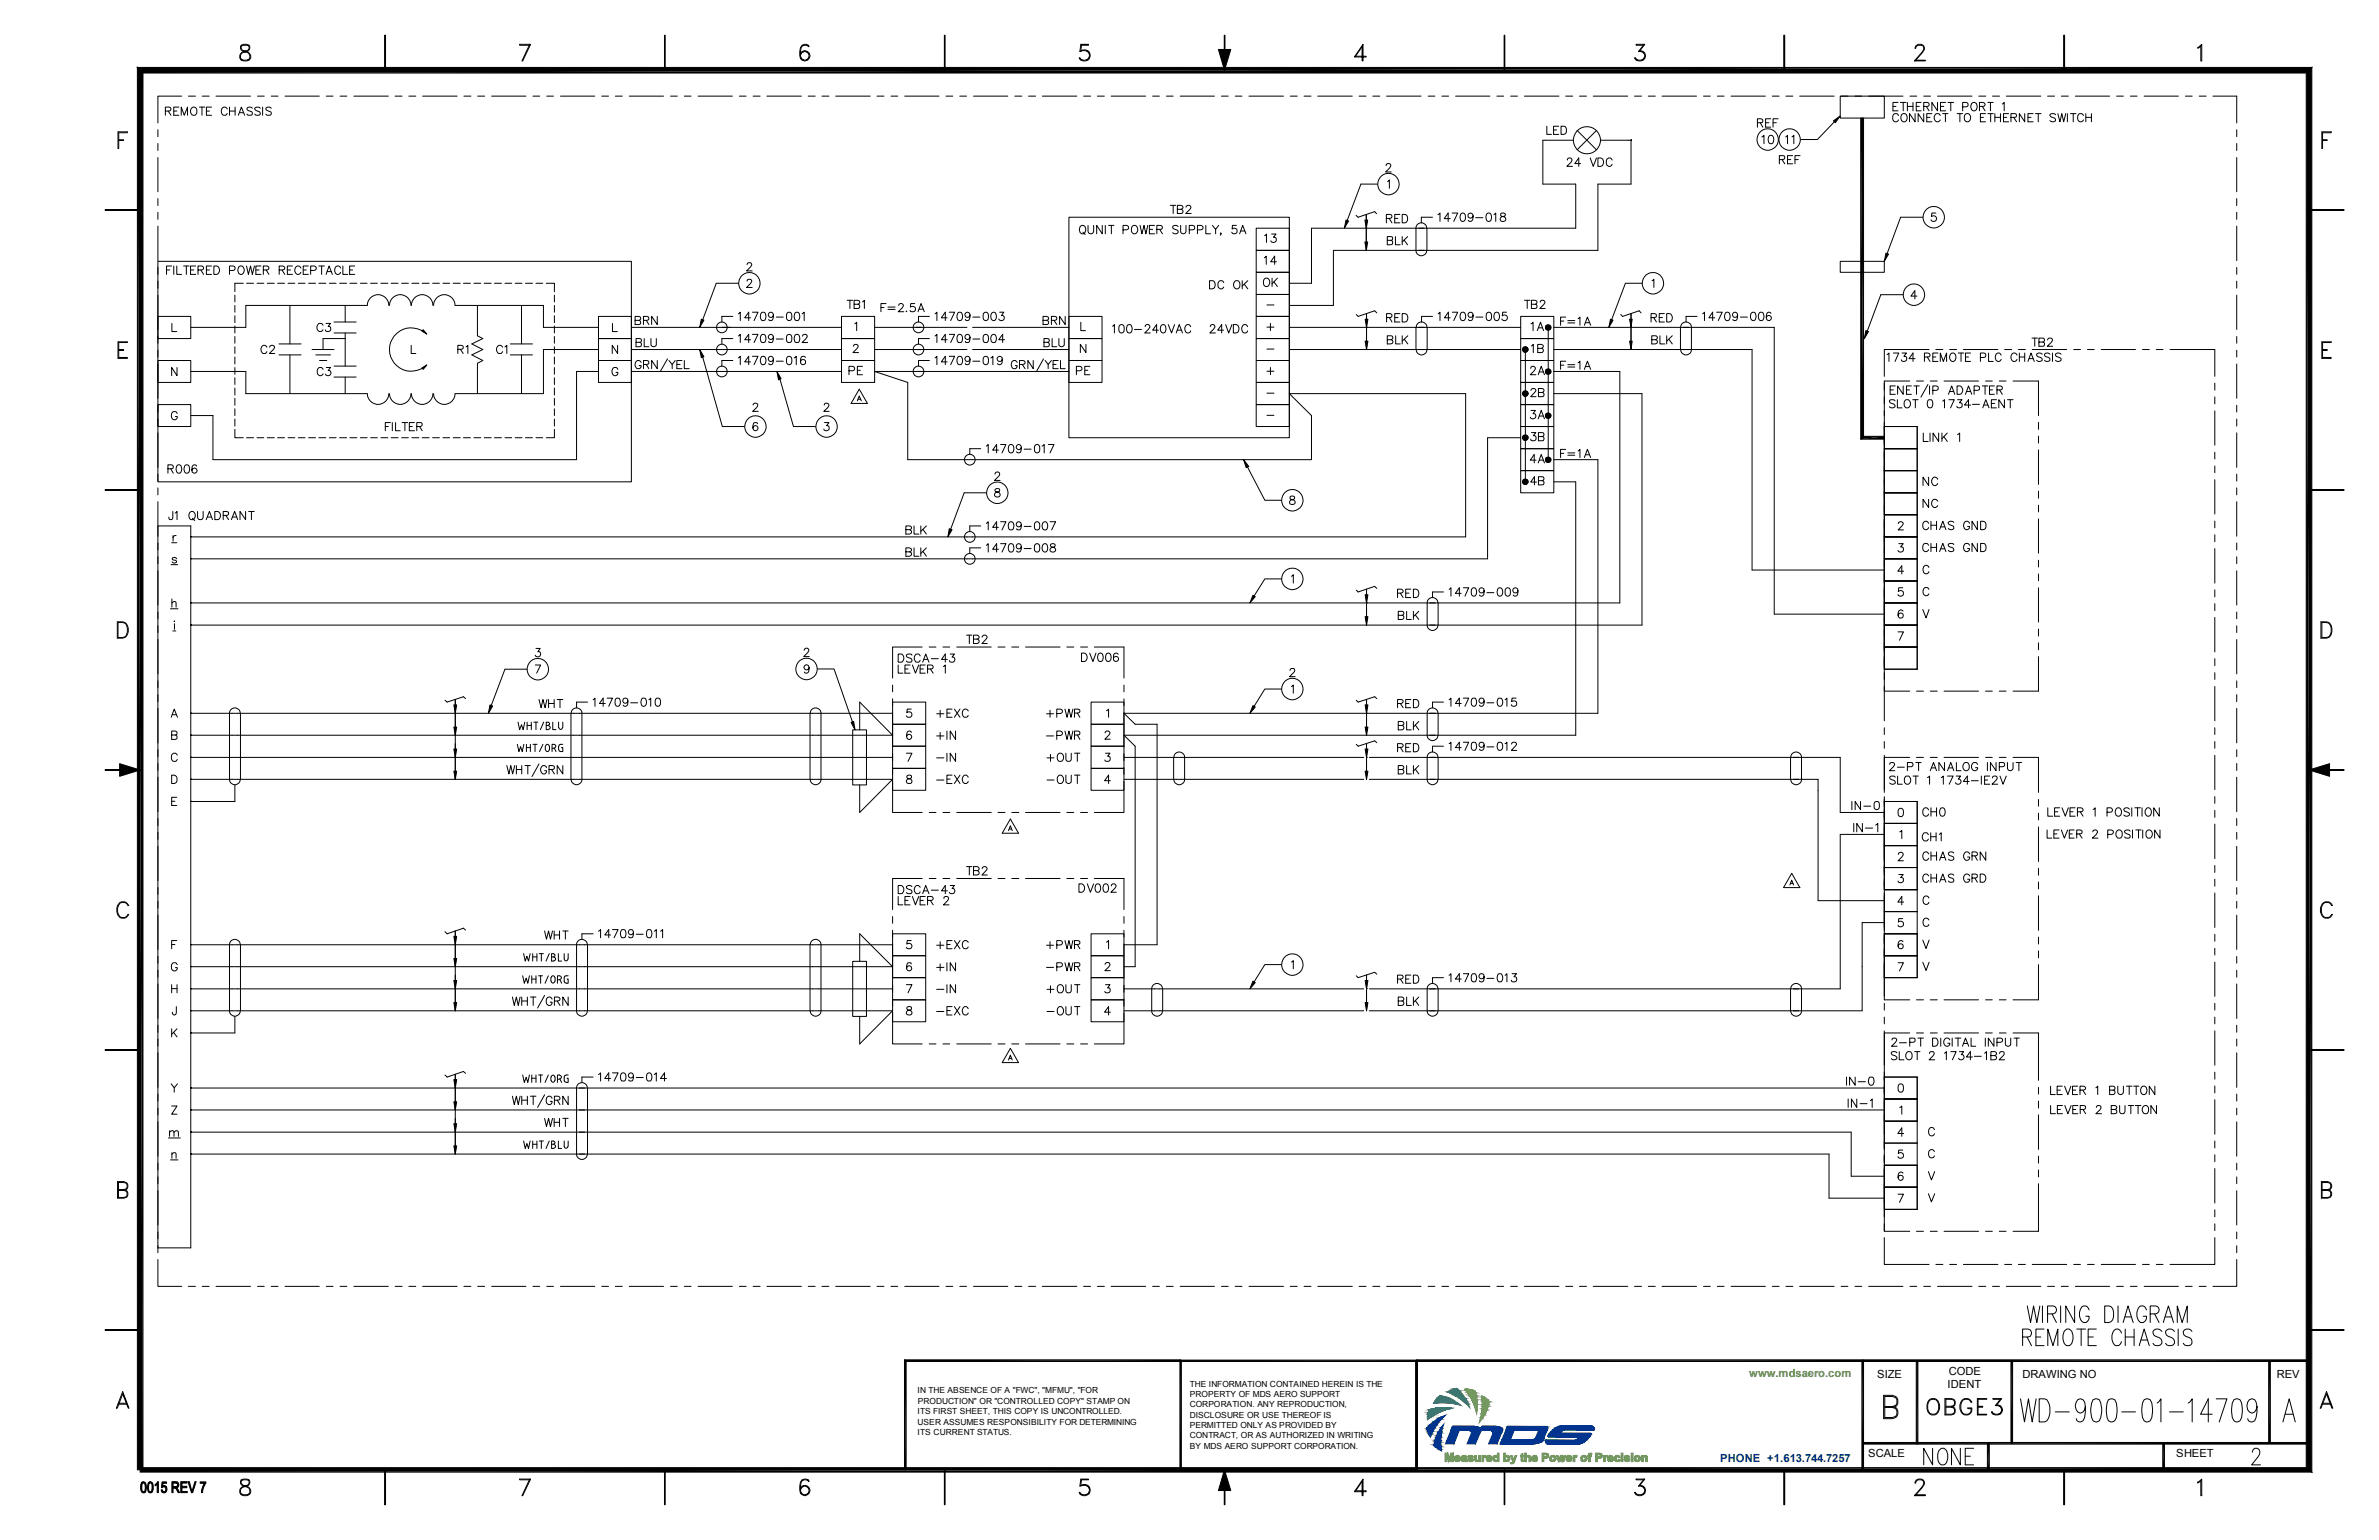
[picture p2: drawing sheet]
<svg xmlns="http://www.w3.org/2000/svg" width="432mm" height="279mm" viewBox="0 0 432 279" stroke-linecap="round" stroke-linejoin="round" font-family="sans-serif">
<defs><g id="words">
<text font-size="2" fill="#55a51c" x="317.5" y="249.9">www.mdsaero.com</text>
<g font-size="2">
<text x="340.7" y="250">SIZE</text>
<text x="353.5" y="251.8">IDENT</text>
<text x="353.7" y="249.5">CODE</text>
<text x="367.1" y="250">DRAWING NO</text>
<text x="413.3" y="250">REV</text>
<text x="339.1" y="264.4">SCALE</text>
<text x="395" y="264.4">SHEET</text>
</g>
<text font-size="2" fill="#00338f" x="312.2" y="265.2">PHONE +1.613.744.7257</text>
<g font-size="1.5">
<text x="215.9" y="251.6">THE INFORMATION CONTAINED HEREIN IS THE</text>
<text x="166.5" y="256.5">ITS FIRST SHEET, THIS COPY IS UNCONTROLLED.</text>
<text x="166.5" y="252.7">IN THE ABSENCE OF A &quot;FWC&quot;, &quot;MFMU&quot;, &quot;FOR</text>
<text x="166.6" y="254.6">PRODUCTION&quot; OR &quot;CONTROLLED COPY&quot; STAMP ON</text>
<text x="215.9" y="257.2">DISCLOSURE OR USE THEREOF IS</text>
<text x="215.9" y="255.4">CORPORATION. ANY REPRODUCTION,</text>
<text x="215.9" y="253.4">PROPERTY OF MDS AERO SUPPORT</text>
<text x="166.5" y="258.4">USER ASSUMES RESPONSIBILITY FOR DETERMINING</text>
<text x="166.5" y="260.3">ITS CURRENT STATUS.</text>
<text x="215.9" y="262.8">BY MDS AERO SUPPORT CORPORATION.</text>
<text x="215.9" y="261">CONTRACT, OR AS AUTHORIZED IN WRITING</text>
<text x="215.9" y="259.1">PERMITTED ONLY AS PROVIDED BY</text>
</g>
</g></defs>
<g fill="none" stroke="#00338f" stroke-width=".18">
<path d="M263.4 259.3h9.4M263.4 259.2h5.4zM263.4 259.2h9.3zM263.4 259.2l9.4 .2h-9.4zM263.4 259.2h9.3l.1 .2zM263.4 259.2h9.3M263.5 259.1l5.3 .1h-5.4zM263.5 259.1h5.2l.1 .1zM263.5 259.1h5.2M263.5 259l5.2 .1h-5.2zM263.5 259l5.2 .1zM263.5 259h5.1"/>
<path d="M263.6 259h5h-5.1zM263.6 259h5zM263.6 258.9h4.8M263.6 258.9h4.6zM263.6 258.9l4.8 .1h-4.8zM263.6 258.9l4.8 .1zM263.6 258.8h4.6M263.7 258.8h4zM263.7 258.8h4.2zM263.7 258.8l4.5 .1zM263.7 258.8h4M268.8 259.2h3.9z"/>
<path d="M268.9 259.1l3.8 .1h-3.9zM268.9 259.1h3.7l.1 .1zM268.9 259.1h3.7M268.9 259l3.7 .1h-3.7zM268.9 259l3.7 .1zM268.9 259h3.6M268.9 258.9h3.2zM268.9 258.9l3.4 .1zM268.9 259h3.6h-3.6zM268.9 259h3.6zM268.9 258.8h3.2M268.9 258.9h3.4"/>
<path d="M269 258.8h2.6zM269 258.8h2.9zM269 258.8l3.1 .1zM269 258.8h2.6M273.4 259.2h7.5M273.5 259.1l7.4 .1h-7.5zM273.5 259.1h7.4v.1zM273.5 259h7.4M273.5 258.9l7.4 .2h-7.4zM273.5 258.9h7.4v.2zM273.5 258.9h7.4M273.6 258.8h7.2z"/>
<path d="M273.6 258.8l7.3 .1h-7.4zM273.6 258.8l7.3 .1zM273.6 258.8h7.2M281.9 259.4h7.5zM281.9 259.4h7.5M282 259.3l.2-.1 7.2 .1zM282 259.3l7.4 .1zM282 259.3h7.4M282.2 259.2h7.1zM282.2 259.2h7.1l.1 .1zM282.2 259.2h7.1M282.3 259.1h7z"/>
<path d="M282.3 259.1l7 .1zM282.3 259h7M282.3 259.1h7M282.4 259h6.9zM282.4 259l6.9 .1zM282.4 259h6.9M282.6 258.9h6.6zM282.6 258.9l6.7 .1zM282.6 258.9h6.6M282.8 258.9h6.4zM282.8 258.8h6.4M282.9 258.8h6.2z"/>
<path d="M282.9 258.8l6.3 .1zM282.9 258.8h6.2M283.2 258.8h5.9z"/>
</g>
<path d="M281.8 259.5h2z" fill="#00338f"/>
<g fill="none" stroke="#00338f" stroke-width=".18">
<path d="M263.4 259.5h9.3zM263.4 259.4h9.4M263.4 259.5h9.3M263.4 259.4l9.3 .1h-9.3zM263.4 259.4h9.4l-.1 .1zM266.3 259.5h2.5zM266.4 259.5h2.4zM270.3 259.5h2.4zM270.4 259.5h2.3zM273.4 259.2l7.4 .3h-7.5zM273.4 259.2h7.5l-.1 .3zM281.8 259.5h2z"/>
<path d="M281.9 259.4h2.1zM281.9 259.4h2.1"/>
</g>
<path d="M273.3 259.4h7.6" fill="none" stroke="#00338f" stroke-width=".25"/>
<path d="M279.1 259.5h1.7z" fill="#00338f"/>
<path d="M279.1 259.5h1.7z" fill="none" stroke="#00338f" stroke-width=".18"/>
<path d="M279.1 259.5h1.7z" fill="#00338f"/>
<path d="M266.6 259.5h2.2zM266.6 259.5h2.2M270.5 259.5h2.2zM270.5 259.5h2.2M279.1 259.5h1.7z" fill="none" stroke="#00338f" stroke-width=".18"/>
<path d="M281.7 259.5h1.9z" fill="#00338f"/>
<path d="M281.7 259.5h1.9z" fill="none" stroke="#00338f" stroke-width=".18"/>
<path d="M281.8 259.5h2z" fill="#00338f"/>
<path d="M266.7 259.5l2.1 .1zM266.7 259.6h2.1M270.6 259.5l2.1 .1zM270.6 259.5h2.1zM270.6 259.6h2.1M281.8 259.5h2z" fill="none" stroke="#00338f" stroke-width=".18"/>
<path d="M279.2 259.5l1.6 .1z" fill="#00338f"/>
<path d="M279.2 259.5l1.6 .1z" fill="none" stroke="#00338f" stroke-width=".18"/>
<path d="M279.2 259.5h1.6z" fill="#00338f"/>
<path d="M279.2 259.5h1.6z" fill="none" stroke="#00338f" stroke-width=".18"/>
<path d="M270.7 259.6h2z" fill="#00338f"/>
<path d="M270.7 259.6h2z" fill="none" stroke="#00338f" stroke-width=".18"/>
<path d="M270.7 259.6h2z" fill="#00338f"/>
<path d="M270.7 259.6h2z" fill="none" stroke="#00338f" stroke-width=".18"/>
<path d="M266.8 259.6h2z" fill="#00338f"/>
<path d="M266.8 259.6h2z" fill="none" stroke="#00338f" stroke-width=".18"/>
<path d="M266.8 259.6h2z" fill="#00338f"/>
<path d="M266.8 259.6h2z" fill="none" stroke="#00338f" stroke-width=".18"/>
<path d="M281.7 259.5l1.8 .2h-1.9z" fill="#00338f"/>
<path d="M281.7 259.5l1.8 .2h-1.9z" fill="none" stroke="#00338f" stroke-width=".18"/>
<path d="M281.7 259.5h1.9l-.1 .2z" fill="#00338f"/>
<path d="M281.7 259.5h1.9l-.1 .2z" fill="none" stroke="#00338f" stroke-width=".18"/>
<path d="M270.8 259.6l1.8 .1z" fill="#00338f"/>
<path d="M270.8 259.6l1.8 .1z" fill="none" stroke="#00338f" stroke-width=".18"/>
<path d="M270.8 259.6h1.9z" fill="#00338f"/>
<path d="M270.8 259.6h1.9z" fill="none" stroke="#00338f" stroke-width=".18"/>
<path d="M266.9 259.6l1.8 .1z" fill="#00338f"/>
<path d="M266.9 259.6l1.8 .1z" fill="none" stroke="#00338f" stroke-width=".18"/>
<path d="M266.9 259.6h1.9z" fill="#00338f"/>
<path d="M266.9 259.6h1.9z" fill="none" stroke="#00338f" stroke-width=".18"/>
<path d="M281.6 259.7h1.9z" fill="#00338f"/>
<path d="M281.6 259.7h1.9z" fill="none" stroke="#00338f" stroke-width=".18"/>
<path d="M281.6 259.7h1.9z" fill="#00338f"/>
<path d="M281.6 259.7h1.9z" fill="none" stroke="#00338f" stroke-width=".18"/>
<path d="M270.9 259.7l1.7 .1z" fill="#00338f"/>
<path d="M270.9 259.7l1.7 .1z" fill="none" stroke="#00338f" stroke-width=".18"/>
<path d="M270.9 259.7l1.7 .1z" fill="#00338f"/>
<path d="M270.9 259.7l1.7 .1z" fill="none" stroke="#00338f" stroke-width=".18"/>
<path d="M267 259.7l1.7 .1z" fill="#00338f"/>
<path d="M267 259.7l1.7 .1z" fill="none" stroke="#00338f" stroke-width=".18"/>
<path d="M267 259.7h1.7z" fill="#00338f"/>
<path d="M267 259.7h1.7z" fill="none" stroke="#00338f" stroke-width=".18"/>
<path d="M271 259.8h1.6z" fill="#00338f"/>
<path d="M271 259.8h1.6z" fill="none" stroke="#00338f" stroke-width=".18"/>
<path d="M271 259.8h1.6z" fill="#00338f"/>
<path d="M271 259.8h1.6z" fill="none" stroke="#00338f" stroke-width=".18"/>
<path d="M267 259.8h1.7z" fill="#00338f"/>
<path d="M267 259.8h1.7z" fill="none" stroke="#00338f" stroke-width=".18"/>
<path d="M267 259.8h1.7z" fill="#00338f"/>
<path d="M267 259.8h1.7z" fill="none" stroke="#00338f" stroke-width=".18"/>
<path d="M281.4 259.8l.2-.1 1.7 .1z" fill="#00338f"/>
<path d="M281.4 259.8l.2-.1 1.7 .1z" fill="none" stroke="#00338f" stroke-width=".18"/>
<path d="M281.6 259.7h1.9l-.2 .1z" fill="#00338f"/>
<path d="M281.6 259.7h1.9l-.2 .1z" fill="none" stroke="#00338f" stroke-width=".18"/>
<path d="M271 259.8l1.6 .1z" fill="#00338f"/>
<path d="M271 259.8l1.6 .1z" fill="none" stroke="#00338f" stroke-width=".18"/>
<path d="M271 259.8l1.6 .1z" fill="#00338f"/>
<path d="M271 259.8l1.6 .1z" fill="none" stroke="#00338f" stroke-width=".18"/>
<path d="M267.1 259.8l1.5 .1z" fill="#00338f"/>
<path d="M267.1 259.8l1.5 .1z" fill="none" stroke="#00338f" stroke-width=".18"/>
<path d="M267.1 259.8h1.6z" fill="#00338f"/>
<path d="M267.1 259.8h1.6z" fill="none" stroke="#00338f" stroke-width=".18"/>
<path d="M281.4 259.8l1.9 .1h-1.9z" fill="#00338f"/>
<path d="M281.4 259.8l1.9 .1h-1.9z" fill="none" stroke="#00338f" stroke-width=".18"/>
<path d="M281.4 259.8l1.9 .1z" fill="#00338f"/>
<path d="M281.4 259.8l1.9 .1z" fill="none" stroke="#00338f" stroke-width=".18"/>
<path d="M271 259.9l1.5 .1z" fill="#00338f"/>
<path d="M271 259.9l1.5 .1z" fill="none" stroke="#00338f" stroke-width=".18"/>
<path d="M271 259.9h1.6z" fill="#00338f"/>
<path d="M271 259.9h1.6z" fill="none" stroke="#00338f" stroke-width=".18"/>
<path d="M267.1 259.9l1.5 .1z" fill="#00338f"/>
<path d="M267.1 259.9l1.5 .1z" fill="none" stroke="#00338f" stroke-width=".18"/>
<path d="M267.1 259.9l1.5 .1z" fill="#00338f"/>
<path d="M267.1 259.9l1.5 .1zM281.3 260h2M281.3 260h2z" fill="none" stroke="#00338f" stroke-width=".18"/>
<path d="M281.4 259.9l1.9 .1z" fill="#00338f"/>
<g fill="none" stroke="#00338f" stroke-width=".18">
<path d="M281.4 259.9l1.9 .1zM281 260.5l7.6 .1zM281 260.5h7.7zM281 260.6h7.5zM281 260.6h7.6zM281 260.5h7.7M281 260.6h7.6M281 260.6l7.5 .1zM281 260.6h7.5M281 260.7h7.5M281.1 260.2l7.6 .3h-7.7zM281.1 260.2h7.7l-.1 .3z"/>
<path d="M281.1 260.2h7.7M281.2 260.1h7.6zM281.2 260.1l7.6 .1h-7.7zM281.2 260.1l7.6 .1zM281.2 260.1h7.6M281.3 260.1h2.1zM281.3 260.1h7.5zM281.3 260l7.5 .1M281.3 260l2.1 .1zM286.3 260.7h2.2z"/>
</g>
<path d="M281 260.3h7.8" fill="none" stroke="#00338f" stroke-width=".25"/>
<path d="M286.4 260.7l2 .1z" fill="#00338f"/>
<path d="M286.4 260.7l2 .1zM286.4 260.7h2.1zM286.4 260.7h2.1" fill="none" stroke="#00338f" stroke-width=".18"/>
<path d="M286.5 260.8l1.9 .1z" fill="#00338f"/>
<path d="M286.5 260.8l1.9 .1z" fill="none" stroke="#00338f" stroke-width=".18"/>
<path d="M286.5 260.8h1.9z" fill="#00338f"/>
<path d="M286.5 260.8h1.9z" fill="none" stroke="#00338f" stroke-width=".18"/>
<path d="M279.2 259.6l1 1.3h-1.5z" fill="#00338f"/>
<path d="M279.2 259.6l1 1.3h-1.5z" fill="none" stroke="#00338f" stroke-width=".18"/>
<path d="M279.2 259.6h1.6l-.6 1.3z" fill="#00338f"/>
<path d="M279.2 259.6h1.6l-.6 1.3z" fill="none" stroke="#00338f" stroke-width=".18"/>
<path d="M278.7 260.9l1.5 .1h-1.6z" fill="#00338f"/>
<path d="M278.7 260.9l1.5 .1h-1.6z" fill="none" stroke="#00338f" stroke-width=".18"/>
<path d="M278.7 260.9h1.5z" fill="#00338f"/>
<path d="M278.7 260.9h1.5z" fill="none" stroke="#00338f" stroke-width=".18"/>
<path d="M286.5 260.9l1.7 .1h-1.9z" fill="#00338f"/>
<path d="M286.5 260.9l1.7 .1h-1.9z" fill="none" stroke="#00338f" stroke-width=".18"/>
<path d="M286.5 260.9h1.9l-.2 .1z" fill="#00338f"/>
<path d="M286.5 260.9h1.9l-.2 .1z" fill="none" stroke="#00338f" stroke-width=".18"/>
<path d="M286.3 261h1.9z" fill="#00338f"/>
<path d="M286.3 261h1.9z" fill="none" stroke="#00338f" stroke-width=".18"/>
<path d="M286.3 261h1.9z" fill="#00338f"/>
<path d="M286.3 261h1.9z" fill="none" stroke="#00338f" stroke-width=".18"/>
<path d="M278.6 261l1.6 .1h-1.6z" fill="#00338f"/>
<path d="M278.6 261l1.6 .1h-1.6z" fill="none" stroke="#00338f" stroke-width=".18"/>
<path d="M278.6 261l1.6 .1z" fill="#00338f"/>
<path d="M278.6 261l1.6 .1z" fill="none" stroke="#00338f" stroke-width=".18"/>
<path d="M278.5 261.1h1.7z" fill="#00338f"/>
<path d="M278.5 261.1h1.7z" fill="none" stroke="#00338f" stroke-width=".18"/>
<path d="M278.6 261.1h1.6z" fill="#00338f"/>
<path d="M278.6 261.1h1.6z" fill="none" stroke="#00338f" stroke-width=".18"/>
<path d="M278.4 261.2h1.8z" fill="#00338f"/>
<path d="M278.4 261.2h1.8z" fill="none" stroke="#00338f" stroke-width=".18"/>
<path d="M278.5 261.1l1.7 .1z" fill="#00338f"/>
<path d="M278.5 261.1l1.7 .1z" fill="none" stroke="#00338f" stroke-width=".18"/>
<path d="M286.2 261.2l.1-.2 1.8 .2z" fill="#00338f"/>
<path d="M286.2 261.2l.1-.2 1.8 .2z" fill="none" stroke="#00338f" stroke-width=".18"/>
<path d="M286.3 261h1.9l-.1 .2z" fill="#00338f"/>
<path d="M286.3 261h1.9l-.1 .2z" fill="none" stroke="#00338f" stroke-width=".18"/>
<path d="M278.3 261.2h1.8z" fill="#00338f"/>
<path d="M278.3 261.2h1.8z" fill="none" stroke="#00338f" stroke-width=".18"/>
<path d="M278.4 261.2h1.8z" fill="#00338f"/>
<path d="M278.1 261.2h2zM278.1 261.2h2M278.4 261.2h1.8z" fill="none" stroke="#00338f" stroke-width=".18"/>
<path d="M278.3 261.2h1.8z" fill="#00338f"/>
<path d="M278 261.2h2.1zM278 261.2h2.1M278.1 261.2h2zM278.3 261.2h1.8z" fill="none" stroke="#00338f" stroke-width=".18"/>
<path d="M273.3 259.5l.9 1.7h-1.6z" fill="#00338f"/>
<path d="M273.3 259.5l.9 1.7h-1.6z" fill="none" stroke="#00338f" stroke-width=".18"/>
<path d="M273.3 259.5h1.5l-.6 1.7z" fill="#00338f"/>
<path d="M273.3 259.5h1.5l-.6 1.7z" fill="none" stroke="#00338f" stroke-width=".18"/>
<path d="M286 261.2h2z" fill="#00338f"/>
<path d="M286 261.2h2z" fill="none" stroke="#00338f" stroke-width=".18"/>
<path d="M286.2 261.2h1.9z" fill="#00338f"/>
<path d="M272.6 261.2l7.5 .1zM272.6 261.3h7.5M285.8 261.3h2.2zM285.8 261.3h2.2M286.2 261.2h1.9z" fill="none" stroke="#00338f" stroke-width=".18"/>
<path d="M286 261.2h2z" fill="#00338f"/>
<g fill="none" stroke="#00338f" stroke-width=".18">
<path d="M272.3 262h5.7zM272.3 262h6.1zM272.3 261.8l6.5 .1zM272.3 261.8h6.8zM272.3 261.9l6.1 .1zM272.3 261.9h6.5zM272.3 261.8h7.1M272.3 261.9h6.8M272.4 261.7l6.7 .1h-6.8zM272.4 261.7h7zM272.4 261.7h7.3M272.4 261.7h7h-7z"/>
<path d="M272.4 261.7h7.3zM272.4 261.6h7.5M272.5 261.5l7.2 .2h-7.3zM272.5 261.5h7.4l-.2 .2zM272.5 261.5h7.5M272.5 261.4l7.4 .1h-7.4zM272.5 261.4h7.5l-.1 .1zM272.5 261.3h7.6M272.6 261.3l7.4 .1h-7.5zM272.6 261.3h7.5l-.1 .1zM278.8 261.9l-6.5 .1M280.5 261.3l7.4 .1z"/>
<path d="M280.5 261.3h7.5zM280.5 261.4h7.3zM280.5 261.4h7.4zM280.5 261.3h7.5M280.5 261.4h7.4M280.5 261.4l7.1 .1h-7.1zM280.5 261.4h7.3l-.2 .1zM280.5 261.5l7 .1zM280.5 261.5h7.1zM280.5 261.5h7.3M280.5 261.6h7.1M280.5 261.6l6.9 .1z"/>
<path d="M280.5 261.6h7zM280.5 261.7l6.7 .1h-6.6zM280.5 261.7h6.9l-.2 .1zM280.5 261.6h7M280.5 261.7h6.9M280.6 261.8h6.6zM280.6 261.8h6.6M280.6 261.8h6.5zM280.7 261.8l6.2 .1zM280.7 261.8h6.4zM280.7 261.9h6.4M280.7 261.9h6.2z"/>
<path d="M280.7 261.9h6.2M280.8 261.9l5.8 .1zM280.8 261.9h6.1zM280.8 261.9h6.1M280.8 262h5.8zM286 261.2h2z"/>
</g>
<path d="M271 260l.7 2h-1.5z" fill="#00338f"/>
<path d="M271 260l.7 2h-1.5z" fill="none" stroke="#00338f" stroke-width=".18"/>
<path d="M271 260h1.5l-.8 2z" fill="#00338f"/>
<path d="M271 260h1.5l-.8 2z" fill="none" stroke="#00338f" stroke-width=".18"/>
<path d="M267.1 260l.7 2h-1.5z" fill="#00338f"/>
<path d="M267.1 260l.7 2h-1.5z" fill="none" stroke="#00338f" stroke-width=".18"/>
<path d="M267.1 260h1.5l-.8 2z" fill="#00338f"/>
<path d="M267.1 260h1.5l-.8 2z" fill="none" stroke="#00338f" stroke-width=".18"/>
<path d="M263.4 259.5l.5 2.5h-1.6z" fill="#00338f"/>
<path d="M263.4 259.5l.5 2.5h-1.6z" fill="none" stroke="#00338f" stroke-width=".18"/>
<path d="M263.4 259.5h1.5l-1 2.5z" fill="#00338f"/>
<path d="M263.4 259.5h1.5l-1 2.5z" fill="none" stroke="#00338f" stroke-width=".18"/>
<path d="M262 258.4l-.2 .6h-.3z" fill="#00338f"/>
<path d="M262 258.4l-.2 .6h-.3z" fill="none" stroke="#00338f" stroke-width=".18"/>
<path d="M261.5 259l.3 .2h-.3z" fill="#00338f"/>
<path d="M261.5 259l.3 .2h-.3z" fill="none" stroke="#00338f" stroke-width=".18"/>
<path d="M261.5 259h.3v.2z" fill="#00338f"/>
<path d="M261.5 259h.3v.2z" fill="none" stroke="#00338f" stroke-width=".18"/>
<path d="M261.5 259.2l.2 .6h-.6z" fill="#00338f"/>
<path d="M261.5 259.2l.2 .6h-.6z" fill="none" stroke="#00338f" stroke-width=".18"/>
<path d="M261.5 259.2h.3l-.1 .6z" fill="#00338f"/>
<path d="M261.5 259.2h.3l-.1 .6z" fill="none" stroke="#00338f" stroke-width=".18"/>
<path d="M261.1 259.8l.6 .2h-.8z" fill="#00338f"/>
<path d="M261.1 259.8l.6 .2h-.8z" fill="none" stroke="#00338f" stroke-width=".18"/>
<path d="M261.1 259.8h.6v.2z" fill="#00338f"/>
<path d="M261.1 259.8h.6v.2z" fill="none" stroke="#00338f" stroke-width=".18"/>
<path d="M260.9 260l.7 .5h-.9z" fill="#00338f"/>
<path d="M260.9 260l.7 .5h-.9z" fill="none" stroke="#00338f" stroke-width=".18"/>
<path d="M260.9 260h.8l-.1 .5z" fill="#00338f"/>
<path d="M260.9 260h.8l-.1 .5z" fill="none" stroke="#00338f" stroke-width=".18"/>
<path d="M260.7 260.5l.8 .3h-.9z" fill="#00338f"/>
<path d="M260.7 260.5l.8 .3h-.9z" fill="none" stroke="#00338f" stroke-width=".18"/>
<path d="M260.7 260.5h.9l-.1 .3z" fill="#00338f"/>
<path d="M260.7 260.5h.9l-.1 .3z" fill="none" stroke="#00338f" stroke-width=".18"/>
<path d="M260.6 260.8l.9 .5h-1.1z" fill="#00338f"/>
<path d="M260.6 260.8l.9 .5h-1.1z" fill="none" stroke="#00338f" stroke-width=".18"/>
<path d="M260.6 260.8h.9v.5z" fill="#00338f"/>
<path d="M260.6 260.8h.9v.5z" fill="none" stroke="#00338f" stroke-width=".18"/>
<path d="M260.4 261.3l1.1 .3h-1.2z" fill="#00338f"/>
<path d="M260.4 261.3l1.1 .3h-1.2z" fill="none" stroke="#00338f" stroke-width=".18"/>
<path d="M260.4 261.3h1.1v.3z" fill="#00338f"/>
<path d="M260.4 261.3h1.1v.3z" fill="none" stroke="#00338f" stroke-width=".18"/>
<path d="M260.3 261.6l1.2 .6h-1.3z" fill="#00338f"/>
<path d="M260.3 261.6l1.2 .6h-1.3z" fill="none" stroke="#00338f" stroke-width=".18"/>
<path d="M260.3 261.6h1.2v.6z" fill="#00338f"/>
<path d="M260.3 261.6h1.2v.6z" fill="none" stroke="#00338f" stroke-width=".18"/>
<path d="M260.2 262.2l1.3 .3h-1z" fill="#00338f"/>
<path d="M260.2 262.2l1.3 .3h-1z" fill="none" stroke="#00338f" stroke-width=".18"/>
<path d="M260.2 262.2h1.3v.3z" fill="#00338f"/>
<path d="M260.2 262.2h1.3v.3z" fill="none" stroke="#00338f" stroke-width=".18"/>
<path d="M260.5 262.5l1.1 .1h-1z" fill="#00338f"/>
<path d="M260.5 262.5l1.1 .1h-1z" fill="none" stroke="#00338f" stroke-width=".18"/>
<path d="M260.5 262.5h1l.1 .1z" fill="#00338f"/>
<path d="M260.5 262.5h1l.1 .1z" fill="none" stroke="#00338f" stroke-width=".18"/>
<path d="M261.1 263h.5l.1 .3z" fill="#00338f"/>
<path d="M261.1 263h.5l.1 .3z" fill="none" stroke="#00338f" stroke-width=".18"/>
<path d="M260.6 262.6l1 .4h-.5z" fill="#00338f"/>
<path d="M260.6 262.6l1 .4h-.5z" fill="none" stroke="#00338f" stroke-width=".18"/>
<path d="M260.6 262.6h1v.4z" fill="#00338f"/>
<path d="M260.6 262.6h1v.4z" fill="none" stroke="#00338f" stroke-width=".18"/>
<path d="M261.6 257l.8-.2-.3 .2z" fill="#0e467a"/>
<path d="M261.6 257l.8-.2-.3 .2z" fill="none" stroke="#0e467a" stroke-width=".18"/>
<path d="M261.1 257.3l.5-.3 .2 .3z" fill="#0e467a"/>
<path d="M261.1 257.3l.5-.3 .2 .3z" fill="none" stroke="#0e467a" stroke-width=".18"/>
<path d="M261.6 257h.5l-.3 .3z" fill="#0e467a"/>
<path d="M261.6 257h.5l-.3 .3z" fill="none" stroke="#0e467a" stroke-width=".18"/>
<path d="M260.9 257.5l.2-.2 .6 .2z" fill="#0e467a"/>
<path d="M260.9 257.5l.2-.2 .6 .2z" fill="none" stroke="#0e467a" stroke-width=".18"/>
<path d="M261.1 257.3h.7l-.1 .2z" fill="#0e467a"/>
<path d="M261.1 257.3h.7l-.1 .2z" fill="none" stroke="#0e467a" stroke-width=".18"/>
<path d="M260.1 257.9l.8-.4 .3 .4z" fill="#0e467a"/>
<path d="M260.1 257.9l.8-.4 .3 .4z" fill="none" stroke="#0e467a" stroke-width=".18"/>
<path d="M260.9 257.5h.8l-.5 .4z" fill="#0e467a"/>
<path d="M260.9 257.5h.8l-.5 .4z" fill="none" stroke="#0e467a" stroke-width=".18"/>
<path d="M260.1 257.9h1.1z" fill="#0e467a"/>
<path d="M260.1 257.9h1.1z" fill="none" stroke="#0e467a" stroke-width=".18"/>
<path d="M260.1 257.9h1.1z" fill="#0e467a"/>
<path d="M260.1 257.9h1.1z" fill="none" stroke="#0e467a" stroke-width=".18"/>
<path d="M259.5 258.5l.6-.6 .8 .6z" fill="#0e467a"/>
<path d="M259.5 258.5l.6-.6 .8 .6z" fill="none" stroke="#0e467a" stroke-width=".18"/>
<path d="M260.1 257.9h1.1l-.3 .6z" fill="#0e467a"/>
<path d="M260.1 257.9h1.1l-.3 .6z" fill="none" stroke="#0e467a" stroke-width=".18"/>
<path d="M259.5 258.5l1.3 .1h-1.4z" fill="#0e467a"/>
<path d="M259.5 258.5l1.3 .1h-1.4z" fill="none" stroke="#0e467a" stroke-width=".18"/>
<path d="M259.5 258.5h1.4l-.1 .1z" fill="#0e467a"/>
<path d="M259.5 258.5h1.4l-.1 .1z" fill="none" stroke="#0e467a" stroke-width=".18"/>
<path d="M258.9 259.1l.5-.5 1 .5z" fill="#0e467a"/>
<path d="M258.9 259.1l.5-.5 1 .5z" fill="none" stroke="#0e467a" stroke-width=".18"/>
<path d="M259.4 258.6h1.4l-.4 .5z" fill="#0e467a"/>
<path d="M259.4 258.6h1.4l-.4 .5z" fill="none" stroke="#0e467a" stroke-width=".18"/>
<path d="M258.9 259.1l1.4 .2h-1.3z" fill="#0e467a"/>
<path d="M258.9 259.1l1.4 .2h-1.3z" fill="none" stroke="#0e467a" stroke-width=".18"/>
<path d="M258.9 259.1h1.5l-.1 .2z" fill="#0e467a"/>
<path d="M258.9 259.1h1.5l-.1 .2z" fill="none" stroke="#0e467a" stroke-width=".18"/>
<path d="M259 259.3l1.1 .4h-1z" fill="#0e467a"/>
<path d="M259 259.3l1.1 .4h-1z" fill="none" stroke="#0e467a" stroke-width=".18"/>
<path d="M259 259.3h1.3l-.2 .4z" fill="#0e467a"/>
<path d="M259 259.3h1.3l-.2 .4z" fill="none" stroke="#0e467a" stroke-width=".18"/>
<path d="M259.1 259.7l.8 .3h-.7z" fill="#0e467a"/>
<path d="M259.1 259.7l.8 .3h-.7z" fill="none" stroke="#0e467a" stroke-width=".18"/>
<path d="M259.1 259.7h1l-.2 .3z" fill="#0e467a"/>
<path d="M259.1 259.7h1l-.2 .3z" fill="none" stroke="#0e467a" stroke-width=".18"/>
<path d="M259.3 260.3h.5l-.2 .5z" fill="#0e467a"/>
<path d="M259.3 260.3h.5l-.2 .5z" fill="none" stroke="#0e467a" stroke-width=".18"/>
<path d="M259.2 260l.6 .3h-.5z" fill="#0e467a"/>
<path d="M259.2 260l.6 .3h-.5z" fill="none" stroke="#0e467a" stroke-width=".18"/>
<path d="M259.2 260h.7l-.1 .3z" fill="#0e467a"/>
<path d="M259.2 260h.7l-.1 .3z" fill="none" stroke="#0e467a" stroke-width=".18"/>
<path d="M261.4 253.2l.8 .2h-1z" fill="#2a6c55"/>
<path d="M261.4 253.2l.8 .2h-1z" fill="none" stroke="#2a6c55" stroke-width=".18"/>
<path d="M260.9 253.6l.3-.2 1.6 .2z" fill="#2a6c55"/>
<path d="M260.9 253.6l.3-.2 1.6 .2z" fill="none" stroke="#2a6c55" stroke-width=".18"/>
<path d="M261.2 253.4h1l.6 .2z" fill="#2a6c55"/>
<g fill="none" stroke="#2a6c55" stroke-width=".18">
<path d="M260.3 254.5h4.2zM260.3 254.5h4.2M260.5 254.1l4 .4h-4.2zM260.5 254.1h3.3l.7 .4zM260.5 254h3.3M260.6 254l3.2 .1h-3.3zM260.6 254l3.2 .1zM260.9 253.6h2.1zM260.9 253.6l2.8 .4h-3.1zM260.9 253.6h2.1l.7 .4zM260.9 253.6h2.1M261.2 253.4h1l.6 .2z"/>
<path d="M261.9 254.5h2.6z"/>
</g>
<path d="M260.3 254.3h4.2M260.6 253.8h3.1" fill="none" stroke="#2a6c55" stroke-width=".38"/>
<path d="M260.3 254.5h.8z" fill="#2a6c55"/>
<path d="M260.3 254.5h.8z" fill="none" stroke="#2a6c55" stroke-width=".18"/>
<path d="M260.3 254.5h1.6z" fill="#2a6c55"/>
<path d="M260.3 254.5h1.6z" fill="none" stroke="#2a6c55" stroke-width=".18"/>
<path d="M260.2 254.6h.1" fill="none" stroke="#2a6c55" stroke-width=".18"/>
<path d="M262.7 254.5l1.9 .1z" fill="#2a6c55"/>
<path d="M262.7 254.5l1.9 .1z" fill="none" stroke="#2a6c55" stroke-width=".18"/>
<path d="M262.7 254.5l1.9 .1z" fill="#2a6c55"/>
<path d="M262.7 254.5l1.9 .1z" fill="none" stroke="#2a6c55" stroke-width=".18"/>
<path d="M260.3 254.5l-.1 .1z" fill="#2a6c55"/>
<path d="M260.3 254.5l-.1 .1z" fill="none" stroke="#2a6c55" stroke-width=".18"/>
<path d="M260.3 254.5h.8l-.8 .1z" fill="#2a6c55"/>
<path d="M260.3 254.5h.8l-.8 .1z" fill="none" stroke="#2a6c55" stroke-width=".18"/>
<path d="M264.3 254.8h.5l.3 .2z" fill="#2a6c55"/>
<path d="M264.3 254.8h.5l.3 .2z" fill="none" stroke="#2a6c55" stroke-width=".18"/>
<path d="M263.5 254.6l1.3 .2z" fill="#2a6c55"/>
<path d="M263.5 254.6l1.3 .2z" fill="none" stroke="#2a6c55" stroke-width=".18"/>
<path d="M263.5 254.6h1.1l.2 .2z" fill="#2a6c55"/>
<path d="M263.5 254.6h1.1l.2 .2z" fill="none" stroke="#2a6c55" stroke-width=".18"/>
<path d="M261.4 255.4h1.3z" fill="#1c5968"/>
<path d="M261.4 255.4h1.3z" fill="none" stroke="#1c5968" stroke-width=".18"/>
<path d="M261 255.4h1.9z" fill="#1c5968"/>
<path d="M261 255.4h1.9z" fill="none" stroke="#1c5968" stroke-width=".18"/>
<path d="M261.4 255.4h1.5z" fill="#1c5968"/>
<g fill="none" stroke="#1c5968" stroke-width=".18">
<path d="M259.3 255.9h3.1M259.3 255.8h3.1zM259.3 255.8l2.7 .1h-2.7zM259.3 255.8h3.1l-.4 .1zM259.3 255.7h3.4M259.7 255.7l.4-.1 2.6 .1zM259.7 255.7h3zM259.7 255.6h3.6M260.1 255.6h3.2zM260.1 255.6h3.2l-.6 .1zM260.1 255.5h3.4M260.5 255.5h3z"/>
<path d="M260.5 255.4h3M261 255.4l2.5 .1zM261.4 255.4h1.5z"/>
</g>
<path d="M259.3 255.9l1.9 .4h-2z" fill="#1c5968"/>
<path d="M259.3 255.9l1.9 .4h-2zM259.3 255.9h2.7l-.8 .4z" fill="none" stroke="#1c5968" stroke-width=".18"/>
<path d="M259.3 256.1h2.7" fill="none" stroke="#1c5968" stroke-width=".34"/>
<path d="M259.2 256.3l1.8 .1h-1.8z" fill="#1c5968"/>
<path d="M259.2 256.3l1.8 .1h-1.8z" fill="none" stroke="#1c5968" stroke-width=".18"/>
<path d="M259.2 256.3h2z" fill="#1c5968"/>
<path d="M259.2 256.3h2z" fill="none" stroke="#1c5968" stroke-width=".18"/>
<path d="M259.2 256.4l1.2 .3h-1.3z" fill="#1c5968"/>
<path d="M259.2 256.4l1.2 .3h-1.3z" fill="none" stroke="#1c5968" stroke-width=".18"/>
<path d="M259.2 256.4h1.8l-.6 .3z" fill="#1c5968"/>
<path d="M259.2 256.4h1.8l-.6 .3z" fill="none" stroke="#1c5968" stroke-width=".18"/>
<path d="M259.1 256.7l.8 .3h-.8z" fill="#1c5968"/>
<path d="M259.1 256.7l.8 .3h-.8z" fill="none" stroke="#1c5968" stroke-width=".18"/>
<path d="M259.1 256.7h1.3l-.5 .3z" fill="#1c5968"/>
<path d="M259.1 256.7h1.3l-.5 .3z" fill="none" stroke="#1c5968" stroke-width=".18"/>
<path d="M259.1 257.1h.7l-.7 .5z" fill="#1c5968"/>
<path d="M259.1 257.1h.7l-.7 .5z" fill="none" stroke="#1c5968" stroke-width=".18"/>
<path d="M259.1 257l.7 .1z" fill="#1c5968"/>
<path d="M259.1 257l.7 .1z" fill="none" stroke="#1c5968" stroke-width=".18"/>
<path d="M259.1 257h.8z" fill="#1c5968"/>
<path d="M259.1 257h.8z" fill="none" stroke="#1c5968" stroke-width=".18"/>
<path d="M263.8 252l.6-.1 .2 .1z" fill="#387e42"/>
<path d="M263.8 252l.6-.1 .2 .1z" fill="none" stroke="#387e42" stroke-width=".18"/>
<path d="M263.3 252.3l.5-.3 1 .3z" fill="#387e42"/>
<path d="M263.3 252.3l.5-.3 1 .3z" fill="none" stroke="#387e42" stroke-width=".18"/>
<path d="M263.8 252h.8l.2 .3z" fill="#387e42"/>
<path d="M262.9 252.4l.4-.1 1.7 .1zM262.9 252.3h2.1M263.8 252h.8l.2 .3z" fill="none" stroke="#387e42" stroke-width=".18"/>
<path d="M263.3 252.3h1.5l.2 .1z" fill="#387e42"/>
<path d="M262.7 252.6l.2-.2 2.2 .2zM262.7 252.6l2.7 .3h-1.9zM262.7 252.6h2.4l.3 .3zM262.7 252.5h2.4M262.9 252.4h2.1l.1 .2zM263.3 252.3h1.5l.2 .1zM263.5 252.9l2.1 .2h-1.7zM263.5 252.9h1.9l.2 .2z" fill="none" stroke="#387e42" stroke-width=".18"/>
<path d="M262.7 252.7h2.7" fill="none" stroke="#387e42" stroke-width=".34"/>
<path d="M263.5 253h2.1" fill="none" stroke="#387e42" stroke-width=".21"/>
<path d="M263.9 253.1l1.8 .2h-1.5z" fill="#387e42"/>
<path d="M263.9 253.1l1.8 .2h-1.5z" fill="none" stroke="#387e42" stroke-width=".18"/>
<path d="M263.9 253.1h1.7l.1 .2z" fill="#387e42"/>
<path d="M263.9 253.1h1.7l.1 .2z" fill="none" stroke="#387e42" stroke-width=".18"/>
<path d="M264.2 253.3l1.8 .4h-1.1z" fill="#387e42"/>
<path d="M264.2 253.3l1.8 .4h-1.1z" fill="none" stroke="#387e42" stroke-width=".18"/>
<path d="M264.2 253.3h1.5l.3 .4z" fill="#387e42"/>
<path d="M264.2 253.3h1.5l.3 .4z" fill="none" stroke="#387e42" stroke-width=".18"/>
<path d="M264.9 253.7l1.2 .1z" fill="#387e42"/>
<path d="M264.9 253.7l1.2 .1z" fill="none" stroke="#387e42" stroke-width=".18"/>
<path d="M264.9 253.7l1.2 .1z" fill="#387e42"/>
<path d="M264.9 253.7l1.2 .1z" fill="none" stroke="#387e42" stroke-width=".18"/>
<path d="M265 253.8l1.3 .4h-.7z" fill="#387e42"/>
<path d="M265 253.8l1.3 .4h-.7z" fill="none" stroke="#387e42" stroke-width=".18"/>
<path d="M265 253.8h1.1l.2 .4z" fill="#387e42"/>
<path d="M265 253.8h1.1l.2 .4z" fill="none" stroke="#387e42" stroke-width=".18"/>
<path d="M265.6 254.2l.8 .4h-.4z" fill="#387e42"/>
<path d="M265.6 254.2l.8 .4h-.4z" fill="none" stroke="#387e42" stroke-width=".18"/>
<path d="M265.6 254.2h.7l.1 .4z" fill="#387e42"/>
<path d="M265.6 254.2h.7l.1 .4z" fill="none" stroke="#387e42" stroke-width=".18"/>
<path d="M266.2 254.8h.3l.2 .6z" fill="#387e42"/>
<path d="M266.2 254.8h.3l.2 .6z" fill="none" stroke="#387e42" stroke-width=".18"/>
<path d="M266 254.6l.5 .2h-.3z" fill="#387e42"/>
<path d="M266 254.6l.5 .2h-.3z" fill="none" stroke="#387e42" stroke-width=".18"/>
<path d="M266 254.6h.4l.1 .2z" fill="#387e42"/>
<path d="M266 254.6h.4l.1 .2z" fill="none" stroke="#387e42" stroke-width=".18"/>
<path d="M265.9 252.1h.7z" fill="#46922f"/>
<path d="M265.9 252.1h.7z" fill="none" stroke="#46922f" stroke-width=".18"/>
<path d="M265.9 252.1h1.2z" fill="#46922f"/>
<path d="M265.9 252.1h1.2z" fill="none" stroke="#46922f" stroke-width=".18"/>
<path d="M265.9 252.1h1.2z" fill="#46922f"/>
<path d="M265.9 252.1h1.2z" fill="none" stroke="#46922f" stroke-width=".18"/>
<path d="M265.9 252.1l1.8 .2h-1.6z" fill="#46922f"/>
<path d="M265.9 252.1l1.8 .2h-1.6z" fill="none" stroke="#46922f" stroke-width=".18"/>
<path d="M265.9 252.1h1.2l.6 .2z" fill="#46922f"/>
<path d="M265.9 252.1h1.2l.6 .2z" fill="none" stroke="#46922f" stroke-width=".18"/>
<path d="M266.1 252.3l1.7 .4h-1.4z" fill="#46922f"/>
<path d="M266.1 252.3l1.7 .4h-1.4z" fill="none" stroke="#46922f" stroke-width=".18"/>
<path d="M266.1 252.3h1.6l.1 .4z" fill="#46922f"/>
<path d="M266.1 252.3h1.6l.1 .4z" fill="none" stroke="#46922f" stroke-width=".18"/>
<path d="M266.4 252.7l1.6 .4h-1.3z" fill="#46922f"/>
<path d="M266.4 252.7l1.6 .4h-1.3z" fill="none" stroke="#46922f" stroke-width=".18"/>
<path d="M266.4 252.7h1.4l.2 .4z" fill="#46922f"/>
<path d="M266.4 252.7h1.4l.2 .4z" fill="none" stroke="#46922f" stroke-width=".18"/>
<path d="M266.7 253.1l1.3 .3h-1.2z" fill="#46922f"/>
<path d="M266.7 253.1l1.3 .3h-1.2z" fill="none" stroke="#46922f" stroke-width=".18"/>
<path d="M266.7 253.1h1.3v.3z" fill="#46922f"/>
<path d="M266.7 253.1h1.3v.3z" fill="none" stroke="#46922f" stroke-width=".18"/>
<path d="M266.8 253.4l1.3 .6h-1z" fill="#46922f"/>
<path d="M266.8 253.4l1.3 .6h-1z" fill="none" stroke="#46922f" stroke-width=".18"/>
<path d="M266.8 253.4h1.2l.1 .6z" fill="#46922f"/>
<path d="M266.8 253.4h1.2l.1 .6z" fill="none" stroke="#46922f" stroke-width=".18"/>
<path d="M267.1 254l1 .1h-.9z" fill="#46922f"/>
<path d="M267.1 254l1 .1h-.9z" fill="none" stroke="#46922f" stroke-width=".18"/>
<path d="M267.1 254h1v.1z" fill="#46922f"/>
<path d="M267.1 254h1v.1z" fill="none" stroke="#46922f" stroke-width=".18"/>
<path d="M267.2 254.1l1 .7h-.7z" fill="#46922f"/>
<path d="M267.2 254.1l1 .7h-.7z" fill="none" stroke="#46922f" stroke-width=".18"/>
<path d="M267.2 254.1h.9l.1 .7z" fill="#46922f"/>
<path d="M267.2 254.1h.9l.1 .7z" fill="none" stroke="#46922f" stroke-width=".18"/>
<path d="M267.5 254.8l.6 .1z" fill="#46922f"/>
<path d="M267.5 254.8l.6 .1z" fill="none" stroke="#46922f" stroke-width=".18"/>
<path d="M267.5 254.8h.7z" fill="#46922f"/>
<path d="M267.5 254.8h.7z" fill="none" stroke="#46922f" stroke-width=".18"/>
<path d="M267.5 254.9l.6 .8h-.3z" fill="#46922f"/>
<path d="M267.5 254.9l.6 .8h-.3z" fill="none" stroke="#46922f" stroke-width=".18"/>
<path d="M267.5 254.9h.6v.8z" fill="#46922f"/>
<path d="M267.5 254.9h.6v.8z" fill="none" stroke="#46922f" stroke-width=".18"/>
<path d="M267.8 255.7h.3l-.1 .8z" fill="#46922f"/>
<path d="M267.8 255.7h.3l-.1 .8z" fill="none" stroke="#46922f" stroke-width=".18"/>
<path d="M267.8 255.7h.3z" fill="#46922f"/>
<path d="M267.8 255.7h.3z" fill="none" stroke="#46922f" stroke-width=".18"/>
<path d="M267.8 255.7h.3z" fill="#46922f"/>
<path d="M267.8 255.7h.3z" fill="none" stroke="#46922f" stroke-width=".18"/>
<path d="M268.9 253.2l.6 .3h-.6z" fill="#55a51c"/>
<path d="M268.9 253.2l.6 .3h-.6z" fill="none" stroke="#55a51c" stroke-width=".18"/>
<path d="M268.9 253.5l1 .4h-.9z" fill="#55a51c"/>
<path d="M268.9 253.5l1 .4h-.9z" fill="none" stroke="#55a51c" stroke-width=".18"/>
<path d="M268.9 253.5h.6l.4 .4z" fill="#55a51c"/>
<path d="M268.9 253.5h.6l.4 .4z" fill="none" stroke="#55a51c" stroke-width=".18"/>
<path d="M269 253.9l1 .1h-1z" fill="#55a51c"/>
<path d="M269 253.9l1 .1h-1z" fill="none" stroke="#55a51c" stroke-width=".18"/>
<path d="M269 253.9h.9l.1 .1z" fill="#55a51c"/>
<path d="M269 253.9h.9l.1 .1z" fill="none" stroke="#55a51c" stroke-width=".18"/>
<path d="M269 254l1.3 .3h-1.3z" fill="#55a51c"/>
<path d="M269 254l1.3 .3h-1.3z" fill="none" stroke="#55a51c" stroke-width=".18"/>
<path d="M269 254h1l.3 .3z" fill="#55a51c"/>
<path d="M269 254h1l.3 .3z" fill="none" stroke="#55a51c" stroke-width=".18"/>
<path d="M269 254.3l1.2 .5h-1.2z" fill="#55a51c"/>
<path d="M269 254.3l1.2 .5h-1.2z" fill="none" stroke="#55a51c" stroke-width=".18"/>
<path d="M269 254.3h1.3l-.1 .5z" fill="#55a51c"/>
<path d="M269 254.3h1.3l-.1 .5z" fill="none" stroke="#55a51c" stroke-width=".18"/>
<path d="M269 254.8l1.2 .3h-1.2z" fill="#55a51c"/>
<path d="M269 254.8l1.2 .3h-1.2z" fill="none" stroke="#55a51c" stroke-width=".18"/>
<path d="M269 254.8h1.2v.3z" fill="#55a51c"/>
<path d="M269 254.8h1.2v.3z" fill="none" stroke="#55a51c" stroke-width=".18"/>
<path d="M269 255.1l1 .6h-1z" fill="#55a51c"/>
<path d="M269 255.1l1 .6h-1z" fill="none" stroke="#55a51c" stroke-width=".18"/>
<path d="M269 255.1h1.2l-.2 .6z" fill="#55a51c"/>
<path d="M269 255.1h1.2l-.2 .6z" fill="none" stroke="#55a51c" stroke-width=".18"/>
<path d="M269 255.7l.9 .2h-.9z" fill="#55a51c"/>
<path d="M269 255.7l.9 .2h-.9z" fill="none" stroke="#55a51c" stroke-width=".18"/>
<path d="M269 255.7h1l-.1 .2z" fill="#55a51c"/>
<path d="M269 255.7h1l-.1 .2z" fill="none" stroke="#55a51c" stroke-width=".18"/>
<path d="M269 255.9l.6 .6h-.7z" fill="#55a51c"/>
<path d="M269 255.9l.6 .6h-.7z" fill="none" stroke="#55a51c" stroke-width=".18"/>
<path d="M269 255.9h.9l-.3 .6z" fill="#55a51c"/>
<path d="M269 255.9h.9l-.3 .6z" fill="none" stroke="#55a51c" stroke-width=".18"/>
<path d="M268.9 256.5l.6 .2h-.6z" fill="#55a51c"/>
<path d="M268.9 256.5l.6 .2h-.6z" fill="none" stroke="#55a51c" stroke-width=".18"/>
<path d="M268.9 256.5h.7l-.1 .2z" fill="#55a51c"/>
<path d="M268.9 256.5h.7l-.1 .2z" fill="none" stroke="#55a51c" stroke-width=".18"/>
<path d="M268.9 256.7l.2 .6h-.4z" fill="#55a51c"/>
<path d="M268.9 256.7l.2 .6h-.4z" fill="none" stroke="#55a51c" stroke-width=".18"/>
<path d="M268.9 256.7h.6l-.4 .6z" fill="#55a51c"/>
<path d="M268.9 256.7h.6l-.4 .6z" fill="none" stroke="#55a51c" stroke-width=".18"/>
<path d="M268.7 257.4h.3l-.5 .7z" fill="#55a51c"/>
<path d="M268.7 257.4h.3l-.5 .7z" fill="none" stroke="#55a51c" stroke-width=".18"/>
<path d="M268.7 257.3l.3 .1h-.3z" fill="#55a51c"/>
<path d="M268.7 257.3l.3 .1h-.3z" fill="none" stroke="#55a51c" stroke-width=".18"/>
<g fill="#55a51c">
<path d="M268.7 257.3h.4l-.1 .1z"/>
<path d="M263.3 263.7h.5l-.3 .3-.3 1.2h-.3z" fill-rule="evenodd"/>
</g>
<path d="M263.3 263.7h.5l-.3 .3-.3 1.2h-.3z" fill="none" stroke="#55a51c" stroke-width=".18"/>
<path d="M263.8 263.7v1.5h-.3v-1.2z" fill="#55a51c"/>
<path d="M263.8 263.7v1.5h-.3v-1.2z" fill="none" stroke="#55a51c" stroke-width=".18"/>
<path d="M262.3 263.7h.5l-.2 .3v1.2h-.3z" fill-rule="evenodd" fill="#55a51c"/>
<path d="M262.3 263.7h.5l-.2 .3v1.2h-.3z" fill="none" stroke="#55a51c" stroke-width=".18"/>
<path d="M262.8 263.7l.3 1-.2 .5-.3-1.2z" fill="#55a51c"/>
<path d="M262.8 263.7l.3 1-.2 .5-.3-1.2z" fill="none" stroke="#55a51c" stroke-width=".18"/>
<path d="M264.1 265h.5l.2-.2 .2 .1-.3 .3z" fill-rule="evenodd" fill="#55a51c"/>
<path d="M264.1 265h.5l.2-.2 .2 .1-.3 .3z" fill="none" stroke="#55a51c" stroke-width=".18"/>
<path d="M264.1 264.2l.4 .1h-.1l-.1 .2 .7 .1v.1h-.7l.3 .3h-.5z" fill-rule="evenodd" fill="#55a51c"/>
<path d="M264.1 264.2l.4 .1h-.1l-.1 .2 .7 .1v.1h-.7l.3 .3h-.5z" fill="none" stroke="#55a51c" stroke-width=".18"/>
<path d="M264.1 264.2h.1a.51 .51 0 0 1 .5-.1 .51 .51 0 0 1 .3 .5l-.7-.1h.5l-.1-.2z" fill-rule="evenodd" fill="#55a51c"/>
<path d="M264.1 264.2h.1a.51 .51 0 0 1 .5-.1 .51 .51 0 0 1 .3 .5l-.7-.1h.5l-.1-.2z" fill="none" stroke="#55a51c" stroke-width=".18"/>
<path d="M265.9 265h.3l.1 .2h-.3z" fill-rule="evenodd" fill="#55a51c"/>
<path d="M265.9 265h.3l.1 .2h-.3z" fill="none" stroke="#55a51c" stroke-width=".18"/>
<path d="M265.3 264.7l.1-.1h.5l-.3 .1v.2l.6 .1-.4 .1a.38 .38 0 0 1-.6-.2z" fill-rule="evenodd" fill="#55a51c"/>
<path d="M265.3 264.7l.1-.1h.5l-.3 .1v.2l.6 .1-.4 .1a.38 .38 0 0 1-.6-.2z" fill="none" stroke="#55a51c" stroke-width=".18"/>
<path d="M265.4 264.6l.5-.1v-.2h-.2l.4-.1 .1 .8h-.5l.2-.1v-.3z" fill-rule="evenodd" fill="#55a51c"/>
<path d="M265.4 264.6l.5-.1v-.2h-.2l.4-.1 .1 .8h-.5l.2-.1v-.3z" fill="none" stroke="#55a51c" stroke-width=".18"/>
<path d="M265.3 264.2l.4-.2 .4 .2-.5 .1-.1 .1h-.2z" fill-rule="evenodd" fill="#55a51c"/>
<path d="M265.3 264.2l.4-.2 .4 .2-.5 .1-.1 .1h-.2z" fill="none" stroke="#55a51c" stroke-width=".18"/>
<path d="M266.4 264.8h.3l.2 .2h.5l-.5 .2-.3-.1z" fill-rule="evenodd" fill="#55a51c"/>
<path d="M266.4 264.8h.3l.2 .2h.5l-.5 .2-.3-.1z" fill="none" stroke="#55a51c" stroke-width=".18"/>
<path d="M266.5 264.2h.4l-.2 .2 .6 .1 .1 .3v.2h-.5l.2-.1v-.1l-.5-.2-.2-.1z" fill-rule="evenodd" fill="#55a51c"/>
<path d="M266.5 264.2h.4l-.2 .2 .6 .1 .1 .3v.2h-.5l.2-.1v-.1l-.5-.2-.2-.1z" fill="none" stroke="#55a51c" stroke-width=".18"/>
<path d="M266.5 264.2l.4-.2 .4 .1 .1 .2z" fill-rule="evenodd" fill="#55a51c"/>
<path d="M266.5 264.2l.4-.2 .4 .1 .1 .2z" fill="none" stroke="#55a51c" stroke-width=".18"/>
<path d="M268.4 264.1h.3v1.1h-.3v-.2h-.2l.2-.2z" fill-rule="evenodd" fill="#55a51c"/>
<path d="M268.4 264.1h.3v1.1h-.3v-.2h-.2l.2-.2z" fill="none" stroke="#55a51c" stroke-width=".18"/>
<path d="M267.7 264.1h.3l.1 .8 .3 .1a.41 .41 0 0 1-.4 .2 .41 .41 0 0 1-.3-.4z" fill-rule="evenodd" fill="#55a51c"/>
<path d="M267.7 264.1h.3l.1 .8 .3 .1a.41 .41 0 0 1-.4 .2 .41 .41 0 0 1-.3-.4z" fill="none" stroke="#55a51c" stroke-width=".18"/>
<path d="M269 264.1h.3v.1l.2 .1-.2 .3v.6h-.3z" fill-rule="evenodd" fill="#55a51c"/>
<path d="M269 264.1h.3v.1l.2 .1-.2 .3v.6h-.3z" fill="none" stroke="#55a51c" stroke-width=".18"/>
<path d="M269.4 264.1h.3l-.1 .3-.3-.2z" fill-rule="evenodd" fill="#55a51c"/>
<path d="M269.4 264.1h.3l-.1 .3-.3-.2z" fill="none" stroke="#55a51c" stroke-width=".18"/>
<path d="M269.9 265l.5-.1 .1-.1 .3 .1-.4 .3z" fill-rule="evenodd" fill="#55a51c"/>
<path d="M269.9 265l.5-.1 .1-.1 .3 .1-.4 .3z" fill="none" stroke="#55a51c" stroke-width=".18"/>
<path d="M269.9 264.2l.4 .1h-.2v.2l.7 .1v.1h-.7l.2 .3h-.4l-.2-.4z" fill-rule="evenodd" fill="#55a51c"/>
<path d="M269.9 264.2l.4 .1h-.2v.2l.7 .1v.1h-.7l.2 .3h-.4l-.2-.4z" fill="none" stroke="#55a51c" stroke-width=".18"/>
<path d="M269.9 264.2a.51 .51 0 0 1 .6-.1 .51 .51 0 0 1 .3 .5l-.7-.1h.4v-.2z" fill-rule="evenodd" fill="#55a51c"/>
<path d="M269.9 264.2a.51 .51 0 0 1 .6-.1 .51 .51 0 0 1 .3 .5l-.7-.1h.4v-.2z" fill="none" stroke="#55a51c" stroke-width=".18"/>
<path d="M271.1 264.2l.4 .1h-.1l-.1 .5 .2 .2h.3a.54 .54 0 0 1-.8 0 .54 .54 0 0 1 .1-.8z" fill-rule="evenodd" fill="#55a51c"/>
<path d="M271.1 264.2l.4 .1h-.1l-.1 .5 .2 .2h.3a.54 .54 0 0 1-.8 0 .54 .54 0 0 1 .1-.8z" fill="none" stroke="#55a51c" stroke-width=".18"/>
<path d="M271.1 264.2a.42 .42 0 0 1 .7 0z" fill-rule="evenodd" fill="#55a51c"/>
<path d="M271.1 264.2a.42 .42 0 0 1 .7 0z" fill="none" stroke="#55a51c" stroke-width=".18"/>
<path d="M271.1 264.2h.7v-.5h.3v1.5h-.3v-.2h-.3l.3-.3-.1-.3z" fill-rule="evenodd" fill="#55a51c"/>
<path d="M271.1 264.2h.7v-.5h.3v1.5h-.3v-.2h-.3l.3-.3-.1-.3z" fill="none" stroke="#55a51c" stroke-width=".18"/>
<path d="M273.3 264.2a.53 .53 0 0 1 .7 .2 .53 .53 0 0 1-.3 .7l-.5-.1 .5-.1v-.2v-.3z" fill-rule="evenodd" fill="#55a51c"/>
<path d="M273.3 264.2a.53 .53 0 0 1 .7 .2 .53 .53 0 0 1-.3 .7l-.5-.1 .5-.1v-.2v-.3z" fill="none" stroke="#55a51c" stroke-width=".18"/>
<path d="M273 263.7h.3v.5l.2 .1h-.2v.2v.3l.2 .2h-.3v.2h-.2z" fill-rule="evenodd" fill="#55a51c"/>
<path d="M273 263.7h.3v.5l.2 .1h-.2v.2v.3l.2 .2h-.3v.2h-.2z" fill="none" stroke="#55a51c" stroke-width=".18"/>
<path d="M274.2 265.3l.5 .1-.3 .2h-.2z" fill-rule="evenodd" fill="#55a51c"/>
<path d="M274.2 265.3l.5 .1-.3 .2h-.2z" fill="none" stroke="#55a51c" stroke-width=".18"/>
<path d="M274.2 264.1h.2l.5 1-.2 .3-.4-.1 .3-.1z" fill-rule="evenodd" fill="#55a51c"/>
<path d="M274.2 264.1h.2l.5 1-.2 .3-.4-.1 .3-.1z" fill="none" stroke="#55a51c" stroke-width=".18"/>
<path d="M275 264.1h.3l-.4 1-.2-.3z" fill="#55a51c"/>
<path d="M275 264.1h.3l-.4 1-.2-.3z" fill="none" stroke="#55a51c" stroke-width=".18"/>
<path d="M276.1 265l.5-.1v.2h-.4z" fill-rule="evenodd" fill="#55a51c"/>
<path d="M276.1 265l.5-.1v.2h-.4z" fill="none" stroke="#55a51c" stroke-width=".18"/>
<path d="M276.1 263.9l.3-.2v.4h.2v.2h-.2l.1 .6-.4 .1v-.7h-.1z" fill-rule="evenodd" fill="#55a51c"/>
<path d="M276.1 263.9l.3-.2v.4h.2v.2h-.2l.1 .6-.4 .1v-.7h-.1z" fill="none" stroke="#55a51c" stroke-width=".18"/>
<path d="M277.1 264.2a.43 .43 0 0 1 .5-.1 .43 .43 0 0 1 .2 .4v.7h-.3v-.8z" fill-rule="evenodd" fill="#55a51c"/>
<path d="M277.1 264.2a.43 .43 0 0 1 .5-.1 .43 .43 0 0 1 .2 .4v.7h-.3v-.8z" fill="none" stroke="#55a51c" stroke-width=".18"/>
<path d="M276.8 263.7h.3v.5l.2 .1-.2 .1v.8h-.3z" fill-rule="evenodd" fill="#55a51c"/>
<path d="M276.8 263.7h.3v.5l.2 .1-.2 .1v.8h-.3z" fill="none" stroke="#55a51c" stroke-width=".18"/>
<path d="M278.1 265l.6-.1 .1-.1 .3 .1-.4 .3z" fill-rule="evenodd" fill="#55a51c"/>
<path d="M278.1 265l.6-.1 .1-.1 .3 .1-.4 .3z" fill="none" stroke="#55a51c" stroke-width=".18"/>
<path d="M278.1 264.2l.5 .1h-.2l-.1 .2 .8 .1v.1h-.8l.3 .3h-.5z" fill-rule="evenodd" fill="#55a51c"/>
<path d="M278.1 264.2l.5 .1h-.2l-.1 .2 .8 .1v.1h-.8l.3 .3h-.5z" fill="none" stroke="#55a51c" stroke-width=".18"/>
<path d="M278.1 264.2h.1a.51 .51 0 0 1 .6-.1 .51 .51 0 0 1 .3 .5l-.8-.1h.5l-.1-.2z" fill-rule="evenodd" fill="#55a51c"/>
<path d="M278.1 264.2h.1a.51 .51 0 0 1 .6-.1 .51 .51 0 0 1 .3 .5l-.8-.1h.5l-.1-.2z" fill="none" stroke="#55a51c" stroke-width=".18"/>
<path d="M280.4 263.9l.6-.1 .1 .6-.9-.1 .6-.1-.1-.2z" fill-rule="evenodd" fill="#55a51c"/>
<path d="M280.4 263.9l.6-.1 .1 .6-.9-.1 .6-.1-.1-.2z" fill="none" stroke="#55a51c" stroke-width=".18"/>
<path d="M279.9 263.7h.8l.3 .1-.8 .1v.4l.9 .1-.3 .2h-.6v.6h-.3z" fill-rule="evenodd" fill="#55a51c"/>
<path d="M279.9 263.7h.8l.3 .1-.8 .1v.4l.9 .1-.3 .2h-.6v.6h-.3z" fill="none" stroke="#55a51c" stroke-width=".18"/>
<path d="M281.9 264.3l.4-.1a.6 .6 0 0 1-.1 .8 .6 .6 0 0 1-.8 0l.7-.1v-.5z" fill-rule="evenodd" fill="#55a51c"/>
<path d="M281.9 264.3l.4-.1a.6 .6 0 0 1-.1 .8 .6 .6 0 0 1-.8 0l.7-.1v-.5z" fill="none" stroke="#55a51c" stroke-width=".18"/>
<path d="M281.5 264.2l.4-.2 .4 .2-.7 .2v.5l.3 .1-.6-.1v-.3z" fill-rule="evenodd" fill="#55a51c"/>
<path d="M281.5 264.2l.4-.2 .4 .2-.7 .2v.5l.3 .1-.6-.1v-.3z" fill="none" stroke="#55a51c" stroke-width=".18"/>
<path d="M282.5 264.1h.3l.2 .7-.1 .4z" fill="#55a51c"/>
<path d="M282.5 264.1h.3l.2 .7-.1 .4z" fill="none" stroke="#55a51c" stroke-width=".18"/>
<path d="M283.2 264.1h.3l-.3 1.1h-.3z" fill-rule="evenodd" fill="#55a51c"/>
<path d="M283.2 264.1h.3l-.3 1.1h-.3z" fill="none" stroke="#55a51c" stroke-width=".18"/>
<path d="M283.5 264.1l.2 .7-.2 .4-.2-.7z" fill="#55a51c"/>
<path d="M283.5 264.1l.2 .7-.2 .4-.2-.7z" fill="none" stroke="#55a51c" stroke-width=".18"/>
<path d="M283.9 264.1h.3l-.4 1.1h-.3z" fill-rule="evenodd" fill="#55a51c"/>
<path d="M283.9 264.1h.3l-.4 1.1h-.3z" fill="none" stroke="#55a51c" stroke-width=".18"/>
<path d="M284.4 265l.5-.1 .1-.1 .3 .1-.4 .3z" fill-rule="evenodd" fill="#55a51c"/>
<path d="M284.4 265l.5-.1 .1-.1 .3 .1-.4 .3z" fill="none" stroke="#55a51c" stroke-width=".18"/>
<path d="M284.4 264.2l.4 .1h-.2v.2l.7 .1v.1h-.7l.2 .3h-.4z" fill-rule="evenodd" fill="#55a51c"/>
<path d="M284.4 264.2l.4 .1h-.2v.2l.7 .1v.1h-.7l.2 .3h-.4z" fill="none" stroke="#55a51c" stroke-width=".18"/>
<path d="M284.4 264.2a.51 .51 0 0 1 .6-.1 .51 .51 0 0 1 .3 .5l-.7-.1h.4l-.1-.2z" fill-rule="evenodd" fill="#55a51c"/>
<path d="M284.4 264.2a.51 .51 0 0 1 .6-.1 .51 .51 0 0 1 .3 .5l-.7-.1h.4l-.1-.2z" fill="none" stroke="#55a51c" stroke-width=".18"/>
<path d="M285.5 264.1h.3v.1l.2 .1-.2 .2v.7h-.3z" fill-rule="evenodd" fill="#55a51c"/>
<path d="M285.5 264.1h.3v.1l.2 .1-.2 .2v.7h-.3z" fill="none" stroke="#55a51c" stroke-width=".18"/>
<path d="M285.9 264.1h.4l-.1 .3-.4-.2z" fill-rule="evenodd" fill="#55a51c"/>
<path d="M285.9 264.1h.4l-.1 .3-.4-.2z" fill="none" stroke="#55a51c" stroke-width=".18"/>
<path d="M287.5 264.3l.4-.1a.6 .6 0 0 1 0 .8 .6 .6 0 0 1-.9 0l.7-.1v-.5z" fill-rule="evenodd" fill="#55a51c"/>
<path d="M287.5 264.3l.4-.1a.6 .6 0 0 1 0 .8 .6 .6 0 0 1-.9 0l.7-.1v-.5z" fill="none" stroke="#55a51c" stroke-width=".18"/>
<path d="M287.1 264.2l.4-.2 .4 .2-.6 .2v.5l.2 .1-.5-.1-.1-.3z" fill-rule="evenodd" fill="#55a51c"/>
<path d="M287.1 264.2l.4-.2 .4 .2-.6 .2v.5l.2 .1-.5-.1-.1-.3z" fill="none" stroke="#55a51c" stroke-width=".18"/>
<path d="M288.4 263.8l.4 .1-.2 .2h.2v.2h-.2v.9h-.3v-.9h-.1z" fill-rule="evenodd" fill="#55a51c"/>
<path d="M288.4 263.8l.4 .1-.2 .2h.2v.2h-.2v.9h-.3v-.9h-.1z" fill="none" stroke="#55a51c" stroke-width=".18"/>
<path d="M288.4 263.8l.5-.1v.2z" fill-rule="evenodd" fill="#55a51c"/>
<path d="M288.4 263.8l.5-.1v.2z" fill="none" stroke="#55a51c" stroke-width=".18"/>
<path d="M290.1 263.9l.6-.1v.6l-.8-.1 .5-.1v-.2z" fill-rule="evenodd" fill="#55a51c"/>
<path d="M290.1 263.9l.6-.1v.6l-.8-.1 .5-.1v-.2z" fill="none" stroke="#55a51c" stroke-width=".18"/>
<path d="M289.6 263.7h.8l.3 .1-.8 .1v.4l.8 .1-.3 .2h-.5v.6h-.3z" fill-rule="evenodd" fill="#55a51c"/>
<path d="M289.6 263.7h.8l.3 .1-.8 .1v.4l.8 .1-.3 .2h-.5v.6h-.3z" fill="none" stroke="#55a51c" stroke-width=".18"/>
<path d="M291 264.1h.3v.1l.2 .1-.2 .2v.7h-.3z" fill-rule="evenodd" fill="#55a51c"/>
<path d="M291 264.1h.3v.1l.2 .1-.2 .2v.7h-.3z" fill="none" stroke="#55a51c" stroke-width=".18"/>
<path d="M291.4 264.1h.4l-.1 .3-.4-.2z" fill-rule="evenodd" fill="#55a51c"/>
<path d="M291.4 264.1h.4l-.1 .3-.4-.2z" fill="none" stroke="#55a51c" stroke-width=".18"/>
<path d="M291.9 265h.5l.1-.2 .3 .1-.4 .3z" fill-rule="evenodd" fill="#55a51c"/>
<path d="M291.9 265h.5l.1-.2 .3 .1-.4 .3z" fill="none" stroke="#55a51c" stroke-width=".18"/>
<path d="M291.9 264.2l.4 .1-.2 .2 .7 .1v.1h-.7l.3 .3h-.5l-.1-.6z" fill-rule="evenodd" fill="#55a51c"/>
<path d="M291.9 264.2l.4 .1-.2 .2 .7 .1v.1h-.7l.3 .3h-.5l-.1-.6z" fill="none" stroke="#55a51c" stroke-width=".18"/>
<path d="M291.9 264.2a.51 .51 0 0 1 .6-.1 .51 .51 0 0 1 .3 .5l-.7-.1h.5l-.1-.2z" fill-rule="evenodd" fill="#55a51c"/>
<path d="M291.9 264.2a.51 .51 0 0 1 .6-.1 .51 .51 0 0 1 .3 .5l-.7-.1h.5l-.1-.2z" fill="none" stroke="#55a51c" stroke-width=".18"/>
<path d="M293.8 264.8h.3l-.1 .2h-.4z" fill-rule="evenodd" fill="#55a51c"/>
<path d="M293.8 264.8h.3l-.1 .2h-.4z" fill="none" stroke="#55a51c" stroke-width=".18"/>
<path d="M293.1 264.2l.5 .1h-.2v.6l.6 .1a.59 .59 0 0 1-.8 .1 .59 .59 0 0 1-.1-.9z" fill-rule="evenodd" fill="#55a51c"/>
<path d="M293.1 264.2l.5 .1h-.2v.6l.6 .1a.59 .59 0 0 1-.8 .1 .59 .59 0 0 1-.1-.9z" fill="none" stroke="#55a51c" stroke-width=".18"/>
<path d="M293.1 264.2l.2-.1a.5 .5 0 0 1 .7 .3l-.2 .1-.2-.2z" fill-rule="evenodd" fill="#55a51c"/>
<path d="M293.1 264.2l.2-.1a.5 .5 0 0 1 .7 .3l-.2 .1-.2-.2z" fill="none" stroke="#55a51c" stroke-width=".18"/>
<path d="M294.3 264.1h.3v1.1h-.3z" fill="#55a51c"/>
<path d="M294.3 264.1h.3v1.1h-.3z" fill="none" stroke="#55a51c" stroke-width=".18"/>
<path d="M294.3 263.7h.3v.2h-.3z" fill="#55a51c"/>
<path d="M294.3 263.7h.3v.2h-.3z" fill="none" stroke="#55a51c" stroke-width=".18"/>
<path d="M294.8 264.8h.3v.1l.6 .1a.62 .62 0 0 1-.9-.2z" fill-rule="evenodd" fill="#55a51c"/>
<path d="M294.8 264.8h.3v.1l.6 .1a.62 .62 0 0 1-.9-.2z" fill="none" stroke="#55a51c" stroke-width=".18"/>
<path d="M294.9 264.2h.4l-.2 .2 .6 .2v.4h-.4l.2-.2-.6-.2-.1-.1z" fill-rule="evenodd" fill="#55a51c"/>
<path d="M294.9 264.2h.4l-.2 .2 .6 .2v.4h-.4l.2-.2-.6-.2-.1-.1z" fill="none" stroke="#55a51c" stroke-width=".18"/>
<path d="M294.9 264.2l.2-.1a.51 .51 0 0 1 .7 .2z" fill-rule="evenodd" fill="#55a51c"/>
<path d="M294.9 264.2l.2-.1a.51 .51 0 0 1 .7 .2z" fill="none" stroke="#55a51c" stroke-width=".18"/>
<path d="M296.1 264.1h.3v1.1h-.3z" fill="#55a51c"/>
<path d="M296.1 264.1h.3v1.1h-.3z" fill="none" stroke="#55a51c" stroke-width=".18"/>
<path d="M296.1 263.7h.3v.2h-.3z" fill="#55a51c"/>
<path d="M296.1 263.7h.3v.2h-.3z" fill="none" stroke="#55a51c" stroke-width=".18"/>
<path d="M297.2 264.3l.4-.1a.6 .6 0 0 1 0 .8 .6 .6 0 0 1-.9 0l.7-.1v-.5z" fill-rule="evenodd" fill="#55a51c"/>
<path d="M297.2 264.3l.4-.1a.6 .6 0 0 1 0 .8 .6 .6 0 0 1-.9 0l.7-.1v-.5z" fill="none" stroke="#55a51c" stroke-width=".18"/>
<path d="M296.8 264.2l.4-.2 .4 .2-.6 .2v.5l.2 .1-.5-.1-.1-.3z" fill-rule="evenodd" fill="#55a51c"/>
<path d="M296.8 264.2l.4-.2 .4 .2-.6 .2v.5l.2 .1-.5-.1-.1-.3z" fill="none" stroke="#55a51c" stroke-width=".18"/>
<path d="M298 264.1h.3v.1l.2 .1-.2 .1v.8h-.3z" fill-rule="evenodd" fill="#55a51c"/>
<path d="M298 264.1h.3v.1l.2 .1-.2 .1v.8h-.3z" fill="none" stroke="#55a51c" stroke-width=".18"/>
<path d="M298.3 264.2l.1-.1a.39 .39 0 0 1 .6 .2v.9h-.3v-.8z" fill-rule="evenodd" fill="#55a51c"/>
<path d="M268.7 257.3h.4l-.1 .1zM298.3 264.2l.1-.1a.39 .39 0 0 1 .6 .2v.9h-.3v-.8z" fill="none" stroke="#55a51c" stroke-width=".18"/>
<path d="M164.2 246.9h50.1M164.3 246.7v20M257.1 246.9v19.8M257.1 246.9h162M338.1 246.9v19.8M348 246.9v15.1M365.1 246.9v15M411.9 246.9v15M338.1 261.9h81M392.7 261.9v4.8" fill="none" stroke="#000" stroke-width=".3"/>
<g fill="none" stroke="#000" stroke-width=".18">
<path d="M24.9 12.2h394.7l-1 1.1h-392.6zM24.9 12.2l1.1 1.1v253.4h-1.1zM32.5 19.4h-1v1.5h1M33 17.4h-4.3v4.9M34.2 17.4h1.3M34.8 19.6a.54 .54 0 0 1 .6-.2 .54 .54 0 0 1 .3 .6v.4a.57 .57 0 0 1-.5 .5 .57 .57 0 0 1-.6-.5zM36.2 19.4h1M36.7 19.4v1.5M36.7 17.4h1.3M38.4 19.4h-.9v1.5h.9M39.2 17.4h6.3M41.2 19.8a.55 .55 0 0 0-.6-.4 .55 .55 0 0 0-.4 .6v.4a.55 .55 0 0 0 .4 .5 .55 .55 0 0 0 .6-.3"/>
<path d="M41.7 19.4v1.5M42.7 19.4v1.5M43.6 10.6l.5 .3M43.8 8.2a.74 .74 0 0 0 .4 1.2l.6 .1a.74 .74 0 0 1 .5 .7 .74 .74 0 0 1-.5 .7h-.6l-.4-.1a.83 .83 0 0 1 .4-1.3l.6-.1a.74 .74 0 0 0 .4-1.2l-.4-.2h-.6zM43.8 8.3l.4-.1 1 .1M43.9 8.2l-.1 .6a1.67 1.67 0 0 0 1.3 .7 .82 .82 0 0 1 .4 .9 .82 .82 0 0 1-.7 .6h-.6a.86 .86 0 0 1-.7-.8 .86 .86 0 0 1 .7-.8l.6-.2a.6 .6 0 0 0 .3-1M45.3 10.6l-.4 .3M45.8 19.6a.55 .55 0 0 0-.5-.2 .55 .55 0 0 0-.5 .4l.1 .1 .8 .4a.36 .36 0 0 1 .1 .4 .36 .36 0 0 1-.3 .2h-.5l-.2-.2M46.7 17.4h1.3M47.2 19.6a.59 .59 0 0 0-1 .2l.3 .3 .6 .2a.36 .36 0 0 1 .1 .4 .36 .36 0 0 1-.3 .2h-.5l-.2-.2M47.7 19.4v1.5M49.2 19.6a.55 .55 0 0 0-.5-.2 .55 .55 0 0 0-.4 .4v.1l.8 .4a.36 .36 0 0 1 .1 .4 .36 .36 0 0 1-.3 .2h-.5l-.1-.2"/>
<path d="M49.2 17.4h1.3M51.7 17.4h6.3M59.2 17.4h1.3M61.7 17.4h1.2M64.2 17.4h6.3M69.8 6.4h.2v6.3h-.2zM69.9 6.4v6.3M71.7 17.4h1.3M74.2 17.4h1.3M76.7 17.4h6.3M84.2 17.4h1.3M86.7 17.4h1.3"/>
<path d="M89.2 17.4h6.3M96.1 8l-1.4 3h.2l1.4-3h-2v.2h1.8M96.7 17.4h1.3M99.2 17.4h1.3M101.7 17.4h6.2M109.2 17.4h1.2M111.7 17.4h1.2M114.2 17.4h6.2M120.6 6.4h.1v6.3h-.1zM120.7 6.4v6.3M121.7 17.4h1.2M124.2 17.4h1.2"/>
<path d="M126.7 17.4h6.2M134.2 17.4h1.2M136.7 17.4h1.3M139.2 17.4h6.3M145.3 10.3l.3 .5 .4 .1 .6-.1 .3-.5M145.3 9.9a.87 .87 0 0 1 1.3-.4l.3 .4M145.6 8.3l.4-.1 .7 .1M145.7 8.2a2.77 2.77 0 0 0-.3 2.4l.5 .3M145.9 9.4l-.5 .2-.1 .5M146.3 9.4a.87 .87 0 0 1 .4 1.2l-.4 .3M146.6 8.2l.3 .3a.84 .84 0 0 0-1.3-.3 2.77 2.77 0 0 0-.3 2.4 .94 .94 0 0 0 1.4 .2 .94 .94 0 0 0 0-1.4 .94 .94 0 0 0-1.4 .2M146.7 17.4h1.3"/>
<path d="M149.2 17.4h1.3M151.7 17.4h6.2M159.2 17.4h1.2M161.7 17.4h1.2M164.2 17.4h6.2M171.4 6.4h.1v6.3h-.1zM171.5 6.4v6.3M171.7 17.4h1.2M174.2 17.4h1.2M176.7 17.4h6.2M184.2 17.4h1.3M186.7 17.4h1.3"/>
<path d="M189.2 17.4h6.3M196 10.6l.4 .3M196.7 17.4h1.3M197.1 9.2a.93 .93 0 0 1 .7 .9 .93 .93 0 0 1-.7 .8M197.7 9.8a1.18 1.18 0 0 0-1.7-.4l.2-1.4h1.4v.2h-1.3l-.1 1a1.06 1.06 0 0 1 1.5 .2 1.06 1.06 0 0 1-.3 1.5 1.06 1.06 0 0 1-1.5-.4h.1a.98 .98 0 0 0 1.7-.2M199.2 17.4h1.2M201.7 17.4h6.2M209.2 17.4h1.2M211.7 17.4h1.2M214.2 17.4h6.2M221.1 9h2.3l-1.2 3.7zM221.7 17.4h1.2"/>
<path d="M222.2 6.4h.1v6.3h-.1zM222.3 6.4v6.3M224.2 17.4h1.2M226.7 17.4h6.3M234.2 17.4h1.3M236.7 17.4h1.3M239.2 17.4h6.2M246 10.2h1.9v.1h-2.1l1.6-2.3v3h-.2v-2.5l-1.2 1.8M246.7 17.4h1.2M249.2 17.4h1.2M251.7 17.4h6.2M259.2 17.4h1.2"/>
<path d="M261.7 17.4h1.2M264.2 17.4h6.2M271.7 17.4h1.2M273 6.4h.1v6.3h-.1zM273.1 6.4v6.3M274.2 17.4h1.2M276.7 17.4h6.3M284.2 17.4h1.3M286.7 17.4h1.3M289.2 17.4h6.2M296.7 17.4h1.2M296.8 10.6l.5 .3"/>
<path d="M297.5 9.2a.96 .96 0 0 1 1.2 1 .96 .96 0 0 1-1.3 .8l-.4-.1-.3-.4h.1a.94 .94 0 0 0 .9 .5 .94 .94 0 0 0 .8-.7M298 9.4a.87 .87 0 0 1 .4 1.2l-.4 .3M298.4 8.2h-1.4v-.2h1.5l-1 1.4M298.4 8l-1 1.4 .8 .1 .3 .4M299.2 17.4h1.2M301.7 17.4h6.2M309.2 17.4h1.2M311.7 17.4h1.2M314.2 17.4h6.2M321.7 17.4h1.2M323.8 6.4h.1v6.3h-.1zM323.8 6.4v6.3"/>
<path d="M324.1 17.4h1.3M326.6 17.4h6.3M334 17.4h8v4h-8zM334.2 17.4h1.2M336.7 17.4h1.2M339.2 17.4h6.2M343.6 19.3h.5M344.5 18.6h-.9v1.5h.9M344.9 18.6h1M345.4 18.6v1.5M346.2 19.3h1M346.2 18.6v1.5"/>
<path d="M346.7 17.4h1.2M347.2 18.6v1.5M347.6 10.9h1.9v.1h-2l1.2-1.4a.94 .94 0 0 0 .3-1.3l-.9-.1-.5 .6a.73 .73 0 0 1 .5-.8h.6a.74 .74 0 0 1 .5 1.2l-1.6 1.8M347.8 19.3h.6M348.7 18.6h-.9v1.5h.9M349.2 19.3h.8l.1-.5-.3-.2h-.6v1.5M349.2 17.4h1.2M349.6 19.3l.5 .8M351.7 18.6v1.5l-1.1-1.5v1.5M351.7 17.4h6.2M352.2 19.3h.6M353.1 18.6h-.9v1.5h.9"/>
<path d="M353.6 18.6h1M354.1 18.6v1.5M356.2 19.4l1-.1v-.5l-.3-.2h-.7v1.5M357.8 18.8a.63 .63 0 0 1 .9-.1 .63 .63 0 0 1 .2 .8 .57 .57 0 0 1-.6 .6 .57 .57 0 0 1-.6-.6zM359.2 17.4h1.2M359.3 19.3h.8l.2-.4-.4-.3h-.6v1.5M359.8 19.3l.5 .8M360.8 18.6h1M361.3 18.6v1.5M361.7 17.4h1.2M363.4 18.9l.4-.3v1.5M364.2 17.4h6.2"/>
<path d="M371.6 17.4h1.3M374.1 17.4h1.3M374.6 6.4h.1v6.3h-.1zM374.6 6.4v6.3M376.7 17.4h6.2M384.2 17.4h1.2M386.7 17.4h1.2M389.2 17.4h6.2M396.7 17.4h1.2M398.9 8.6l.7-.6v3h-.1v-2.7l-.6 .5zM399.2 17.4h1.2M401.7 17.4h4.3v4.9"/>
<path d="M418.6 13.3l1-1.1v254.9l-1-.8zM19.1 38h6.3v.2h-6.3zM19.1 38.1h6.3M21.4 23.9h1.7v.2h-1.6v2.8h-.1zM21.5 25.4h.9v.1h-.9M28.7 23.5v1.3M28.7 26v1.3M28.7 28.6v6.2M28.7 36v1.3M28.7 38.5v1.3M30 20.2l.9-.1 .1-.2-.1-.3-.2-.2h-.7v1.5M30.5 20.2l.5 .7"/>
<path d="M31.5 20.2h.6M32.9 20.9v-1.5l.5 1.5 .6-1.5v1.5M37.5 20.2h.5M41.7 20.2h1M43.3 20.9l.5-1.5 .6 1.5M43.5 20.4h.7M194 39.4h40v40h-40zM212.4 37.3h1M212.9 37.3v1.4M213.7 38l.9-.2v-.4l-.9-.1v1.4h.6a.38 .38 0 0 0 .4-.2 .38 .38 0 0 0-.1-.4l-.3-.1M215.3 37.6l.3-.3 .5 .1v.4l-.9 .9h1M244.3 39.9l.5 .2-.8 1.3z"/>
<path d="M247.7 39.9h.5l-.2 1.5zM248 38.9v6.5M249.9 38.8l-.4-.4-3 1-.4-.3M250 33.4h-3l-2.5 6.6M251.6 30.1v-.3l.2-.1 .5 .1a.49 .49 0 0 1-.1 .7l-.7 .7h1M251.6 39.6l.9-.1 .1-.2v-.3l-.3-.1h-.7v1.5M251.8 32.9l.4-.3v1.6M252.1 39.6l.5 .8M253.2 39.6h.5M254.1 38.9h-.9v1.5h.9M254.5 38.9h.5a.84 .84 0 0 1 .5 .8 .84 .84 0 0 1-.5 .7h-.5zM260 39.4h-2v1"/>
<path d="M261 38.9l.4-.2v1.5M263.2 39.7h-1.1l.7-1v1.5M263.6 38.7h1l-.7 1.5M265.2 38.7a.48 .48 0 0 1 .7 .2v1a.48 .48 0 0 1-.7 .2 1.18 1.18 0 0 1 0-1.4zM267.4 39.2a.47 .47 0 0 1-.7 .4 .47 .47 0 0 1-.2-.8 .47 .47 0 0 1 .8 .1 .81 .81 0 0 1-.5 1.3l-.3-.2M267.8 39.5h1.4M269.9 38.7a.47 .47 0 0 1 .7 .2 .7 .7 0 0 1 .1 .9 .7 .7 0 0 1-.8 .3 1.18 1.18 0 0 1 0-1.4zM271.1 38.9l.4-.2v1.5M272.4 38.7v.5l.4 .1a.45 .45 0 0 1 .5 .4 .45 .45 0 0 1-.4 .5l-.5-.2a.53 .53 0 0 1 0-.6 .53 .53 0 0 1 .6-.2 .3 .3 0 0 0 .1-.5zM280.8 22.9v1.5h.8M282 23.6h.5M282.9 22.9h-.9v1.5h.9"/>
<path d="M283.3 22.9h.5a.81 .81 0 0 1 .5 .7 .81 .81 0 0 1-.5 .8h-.5zM284.5 29v-.2a.44 .44 0 0 1 .5-.1 .44 .44 0 0 1 .3 .4l-.9 1.1h1M285.5 25.4h-5.5v8h6v8h-48v10h-4M286.3 23.7l3.5 3.5M286.9 29.7h-1.1l.8-1v1.5M288.6 28.7l.6 1.5 .6-1.5M289.8 23.7l-3.5 3.5M290 28.7h.5a.82 .82 0 0 1 .6 .7 .82 .82 0 0 1-.6 .8h-.5zM290.5 25.4h5.6M292.6 29a.54 .54 0 0 0-.6-.3 .54 .54 0 0 0-.5 .6 .61 .61 0 0 0 .2 .7 .61 .61 0 0 0 .8 0l.1-.2M296 25.4v8h-6v12h-48v10h-8M296 25.4h.1"/>
<path d="M319 22.3l.8-.1 .1-.5-.3-.2h-.6v1.6M319.5 22.3l.5 .8M319.8 24.8l.4-.2v1.5M320.5 22.3h.6M321.1 24.6a.47 .47 0 0 1 .8 .2 .7 .7 0 0 1 0 .9 .7 .7 0 0 1-.8 .3 1.18 1.18 0 0 1 0-1.4zM321.4 21.5h-.9v1.6h.9M321.8 22.3h.6M322.7 21.5h-.9v1.6M323 29l.8-.1 .1-.5-.9-.2v1.5M323.5 29l.4 .7M324.1 24.8l.3-.2v1.5M324.4 29h.6"/>
<path d="M325.2 24.8l.4-.2v1.5M325.4 28.2h-1v1.5h1M325.8 29h.6M326.7 28.2h-.9v1.5M332.8 21.9l1.2-.9-.9 1.3zM333 22.1l-3.1 3.2h-3M337.7 21.4h.5v57.8l-.5 .5zM344.6 21a.55 .55 0 0 0-.6-.4 .55 .55 0 0 0-.5 .6 .61 .61 0 0 0 .3 .8 .61 .61 0 0 0 .8-.2M345.1 20.8a.61 .61 0 0 1 .9-.1 .61 .61 0 0 1 .2 .8 .57 .57 0 0 1-.6 .6 .57 .57 0 0 1-.6-.6zM347.6 20.6v1.5l-1-1.5v1.5M349 39.4h-4l-2.5 6.6M349.2 20.6v1.5l-1.1-1.5v1.5"/>
<path d="M349.7 21.3h.6M350.6 20.6h-.9v1.5h.9M351.4 38.7h-.8v.6a.54 .54 0 0 1 .8 0 .54 .54 0 0 1-.1 .8 .54 .54 0 0 1-.8-.2M352.2 21a.62 .62 0 0 0-.9-.3 .62 .62 0 0 0-.2 .8 .57 .57 0 0 0 .4 .6 .57 .57 0 0 0 .7-.3M352.6 20.6h1M353.1 20.6v1.5M355.2 20.6h1M355.7 20.6v1.5M356.8 20.7a.71 .71 0 0 1 .9 .6 .71 .71 0 0 1-.9 .7 .99 .99 0 0 1 0-1.3zM359.5 21.3h.5M360.4 20.6h-.9v1.5h.9M360.8 20.6h1"/>
<path d="M361.3 20.6v1.5M362.1 21.3h1M362.1 20.6v1.5M363.1 20.6v1.5M363.6 21.3h.6M364.6 20.6h-1v1.5h1M365 21.3h.9l.1-.4-.1-.2-.9-.1v1.5M365.5 21.3l.5 .8M367.5 20.6v1.5l-1-1.5v1.5M368.1 21.3h.5M369 20.6h-.9v1.5h.9M369.4 20.6h1.1"/>
<path d="M370 20.6v1.5M373.1 20.8a.59 .59 0 0 0-1 .2l.3 .3 .6 .2 .1 .4a.67 .67 0 0 1-1 0M373.5 20.6l.4 1.5 .3-1.5 .4 1.5 .3-1.5M375.2 20.6v1.5M375.8 20.6h1M376.3 20.6v1.5M378.2 21a.55 .55 0 0 0-.7-.4 .55 .55 0 0 0-.4 .6 .61 .61 0 0 0 .2 .8 .61 .61 0 0 0 .9-.2M378.6 21.3h1M378.6 20.6v1.5M379.6 20.6v1.5M406 23.5v1.3M406 26v1.3"/>
<path d="M406 28.6v6.2M406 36v1.3M406 38.5v1.3M419.1 38h6.3v.2h-6.3zM419.1 38.1h6.3M421.4 23.9h1.7v.2h-1.5v2.8h-.2zM421.6 25.4h.8v.1h-.8M28.7 57.4h5.9v4h-5.9zM28.7 47.4h85.9v40h-85.9zM28.7 41v6.3M28.7 48.5v1.3M28.7 51v1.3"/>
<path d="M28.7 53.6v6.2M30.2 49h.6M31.2 48.3h-1v1.5M31.2 58.7v1.5h.9M31.5 48.3v1.5M32.1 48.3v1.5h.9M33.3 48.3h1M33.8 48.3v1.5M34.6 49h.6M35.5 48.3h-.9v1.5h.9M35.9 49l.9-.1 .2-.3-.4-.3h-.7v1.5M36.4 49l.6 .8"/>
<path d="M37.5 49h.5M38.4 48.3h-.9v1.5h.9M38.8 48.3h.5a.82 .82 0 0 1 .6 .7 .82 .82 0 0 1-.6 .8h-.5zM41.7 49.1l.8-.1 .2-.2-.2-.5h-.8v1.5M42.6 53.6v1.2M42.6 55.4v1.2M42.6 57.3v1.2M42.6 59.1v1.3M43.3 48.5a.69 .69 0 0 1 1 .1 .69 .69 0 0 1-.1 1 .61 .61 0 0 1-.8 0 .61 .61 0 0 1-.2-.7zM44.2 51.4h-1.6v1.5M44.7 48.3l.4 1.5 .4-1.5 .3 1.5 .4-1.5M44.7 51.4h1.3"/>
<path d="M46.4 49h.6M46.7 51.4h1.2M47.4 48.3h-1v1.5h1M47.8 49l.9-.1 .1-.3-.3-.3h-.7v1.5M48.3 49l.5 .8M48.5 51.4h1.3M50.4 51.4h1.2M50.7 49l.8-.1 .2-.3-.4-.3h-.6v1.5M51.2 49l.5 .8M52.2 49h.5M52.3 51.4h1.2M52.6 55.4v7"/>
<path d="M53.1 48.3h-.9v1.5h.9M54.1 51.4h1.3M54.6 48.6a.56 .56 0 0 0-.6-.3 .56 .56 0 0 0-.5 .6 .62 .62 0 0 0 .3 .8 .62 .62 0 0 0 .8-.3M55 49h.6M56 48.3h-1v1.5h1M56 51.4h1.3M56.4 49.1l.8-.1 .2-.4-.4-.3h-.6v1.5M57.9 51.4h1.2M57.9 48.3h1M58.4 48.3v1.5M58.6 59a.57 .57 0 0 0-.6-.3 .57 .57 0 0 0-.5 .5v.4a.57 .57 0 0 0 .5 .6 .57 .57 0 0 0 .6-.4M59.2 58.7h.8l-.4 .5a.5 .5 0 0 1 .4 .7 .5 .5 0 0 1-.8 .2l-.1-.2"/>
<path d="M59.2 49.8l.5-1.5 .6 1.5M59.4 49.3h.7M59.8 51.4h1.2M60.6 58.4h4M61.6 51.4h1.3M61.8 48.6a.54 .54 0 0 0-.6-.3 .54 .54 0 0 0-.5 .6 .63 .63 0 0 0 .3 .7 .63 .63 0 0 0 .8 0v-.2M62.2 48.3v1.5h.9M62.7 55.4v3M63.5 49h.5M63.5 51.4h1.3M64.4 48.3h-.9v1.5h.9M65.4 51.4h1.2"/>
<path d="M66.6 55.4h-22v4h-10M66.7 55.4a1.95 1.95 0 0 1 1.9-1.9 1.95 1.95 0 0 1 2 1.9M67.3 51.4h1.2M69.1 51.4h1.3M70.7 55.4a1.95 1.95 0 0 1 1.9-1.9 1.95 1.95 0 0 1 2 1.9M71 51.4h1.3M72.9 51.4h1.2M74.7 55.4a1.95 1.95 0 0 1 1.9-1.9 1.95 1.95 0 0 1 2 1.9M74.8 51.4h1.2M76.6 51.4h1.3M76.8 59.8l.7 .8-.9-.5zM78.5 51.4h1.3"/>
<path d="M78.7 55.4a1.95 1.95 0 0 1 1.9-1.9 1.95 1.95 0 0 1 2 1.9M80.4 51.4h1.2M82.3 51.4h1.2M82.6 55.4h16v4h10M84.1 51.4h1.3M86 51.4h1.2M86.7 55.4v5.5l.9 .5-2 1 2 1-2 1 2 1-.9 .5v5.5M87.9 51.4h1.3M89.7 51.4h1.3M91.7 51.4h1.2M93.5 51.4h1.2M94.7 55.4v7"/>
<path d="M95.4 51.4h1.2M97.3 51.4h1.2M99.1 51.4h1.5v1.5M100.6 53.6v1.2M100.6 55.4v1.2M100.6 57.3v1.2M100.6 59.1v1.3M108.6 57.4h6v4h-6zM111.2 58.7v1.5h.9M114.6 59.4h38.1M115.3 58.1l.9-.1 .1-.2-.1-.3-.9-.1v1.5l.9-.1 .1-.4-.4-.3M116.8 58.1l.9-.1v-.5l-.9-.1v1.5"/>
<path d="M117.3 58.1l.5 .8M119.3 57.4v1.5l-1-1.5v1.5M127.3 57.9l.5 .2-.8 1.3zM133 57.4h-2v1M134 56.9l.4-.3v1.6M134 51.4h-4l-2.4 6.6M135.6 51a.44 .44 0 0 1 .4-.3 .44 .44 0 0 1 .4 .2l-.2 .5-.7 .8h1M135.6 48a.43 .43 0 0 1 .4-.4 .43 .43 0 0 1 .4 .4l-.2 .4-.7 .7h1M136.2 57.7h-1l.7-1.1v1.6M136.6 56.6h1l-.7 1.6M138.2 56.7a.47 .47 0 0 1 .7 .2 .7 .7 0 0 1 .1 .9 .7 .7 0 0 1-.8 .3 1.16 1.16 0 0 1 0-1.4zM140.4 57.1a.47 .47 0 0 1-.7 .5 .47 .47 0 0 1-.2-.8 .47 .47 0 0 1 .8 .1 .81 .81 0 0 1-.5 1.3l-.3-.2"/>
<path d="M140.9 57.5h1.3M143 56.7a.48 .48 0 0 1 .7 .2v.4a.61 .61 0 0 1-.5 .9 .97 .97 0 0 1-.2-1.5zM144.4 56.7a.47 .47 0 0 1 .7 .2 .7 .7 0 0 1 0 .9 .7 .7 0 0 1-.7 .3 1.16 1.16 0 0 1 0-1.4zM145.6 56.9l.4-.3v1.6M152.7 57.4h6v4h-6zM153.8 54.5h1M154.3 54.5v1.5M155 55.2l.9-.1 .1-.2-.1-.3-.9-.1v1.5l.9-.1 .1-.2a.39 .39 0 0 0-.3-.5M155.2 58.8l.3-.3v1.5M156.5 54.8l.4-.3v1.5M158.7 59.4h16.8M159.9 55.8h.5"/>
<path d="M160.8 55.1h-.9v1.5M161.2 55.7h1.3M161.2 56.1h1.3M163.1 55.4a.43 .43 0 0 1 .4-.3 .43 .43 0 0 1 .5 .3l-.3 .5-.7 .7h1M164.5 56.4v.1h.1M166 55.1h-.7l-.1 .6a.53 .53 0 0 1 .8 0 .53 .53 0 0 1 0 .8 .53 .53 0 0 1-.8-.2M166.6 56.6l.6-1.5 .6 1.5M166.8 56.1h.7M168.7 57.4h-2v1M169.7 56.9l.4-.3v1.6M171.9 57.7h-1l.7-1.1v1.6M172.3 56.6h1l-.7 1.6"/>
<path d="M173.9 56.7a.47 .47 0 0 1 .7 .2 .7 .7 0 0 1 .1 .9 .7 .7 0 0 1-.8 .3 1.16 1.16 0 0 1 0-1.4zM176.1 57.1a.47 .47 0 0 1-.7 .5 .47 .47 0 0 1-.2-.8 .47 .47 0 0 1 .8 .1 .83 .83 0 0 1-.5 1.3l-.3-.2M176.5 59.4h17.5M176.6 57.5h1.2M178.6 56.7a.48 .48 0 0 1 .8 .2v.4a.61 .61 0 0 1-.5 .9 .97 .97 0 0 1-.3-1.5zM180.1 56.7a.43 .43 0 0 1 .7 .2 .7 .7 0 0 1 0 .9 .7 .7 0 0 1-.7 .3 1.01 1.01 0 0 1 0-1.4zM181.4 56.6h.8l-.4 .6a.5 .5 0 0 1 .3 .8 .5 .5 0 0 1-.8-.1M189.3 58.1l.9-.1v-.5l-.9-.1v1.5h.6a.38 .38 0 0 0 .4-.2 .38 .38 0 0 0-.1-.4l-.3-.2M190.8 58.1l1-.1v-.5l-1-.1v1.5M191.3 58.1l.5 .8M193.3 57.4v1.5l-1-1.5v1.5M194 57.4h6v4h-6z"/>
<path d="M196 41.1a.63 .63 0 0 1 .9-.1 .63 .63 0 0 1 .2 .8 .57 .57 0 0 1-.6 .6 .57 .57 0 0 1-.6-.6zM196.2 58.5v1.5h.8M196.6 42.1l.4 .4M197.5 40.9v1.1a.52 .52 0 0 0 .5 .4 .52 .52 0 0 0 .5-.4v-1.1M200.1 40.9v1.5l-1-1.5v1.5M200.6 40.9v1.5M201.2 40.9h1M201.7 40.9v1.5M201.9 59.2l.4-.3v1.5M203.3 59a.48 .48 0 0 1 .7 .2v.4a.61 .61 0 0 1-.5 .8 .97 .97 0 0 1-.2-1.4zM203.8 41.7l1-.1a.41 .41 0 0 0 0-.5 .41 .41 0 0 0-.3-.2h-.7v1.5M204.7 59a.47 .47 0 0 1 .7 .2 .7 .7 0 0 1 .1 .8 .7 .7 0 0 1-.8 .3 1.16 1.16 0 0 1 0-1.3z"/>
<path d="M205.5 41.1a.69 .69 0 0 1 1 .1 .69 .69 0 0 1-.2 1 .61 .61 0 0 1-.8 .1 .61 .61 0 0 1-.1-.8zM205.9 59.8h1.3M206.9 40.9l.4 1.5 .3-1.5 .4 1.5 .3-1.5M207.9 59.3l.2-.4h.3l.2 .2a.44 .44 0 0 1-.1 .6l-.7 .7h1M208.6 41.6h.6M209.5 40.9h-.9v1.5h.9M210 41.6h.9l.1-.4-.4-.3h-.6v1.5M210.3 59.9h-1.1l.7-1v1.5M210.5 41.6l.5 .8M210.9 59a.43 .43 0 0 1 .6 .2 .7 .7 0 0 1 .1 .8 .7 .7 0 0 1-.7 .3 1.01 1.01 0 0 1 0-1.3zM212 58.9l.6 1.5 .6-1.5M213.7 59.9h.7"/>
<path d="M213.8 41.1a.54 .54 0 0 0-.5-.2 .54 .54 0 0 0-.4 .4l.1 .2 .8 .3v.4a.63 .63 0 0 1-.9 0M214.3 40.9v1.1a.49 .49 0 0 0 .5 .4 .49 .49 0 0 0 .5-.4v-1.1M215.9 41.7l.9-.1v-.5l-.3-.2h-.6v1.5M216.1 59.3a.5 .5 0 0 0-.8-.3 .8 .8 0 0 0-.2 .8 .8 .8 0 0 0 .7 .6l.3-.4M217.3 41.7l1-.1a.41 .41 0 0 0 0-.5 .41 .41 0 0 0-.3-.2h-.7v1.5M218.9 40.9v1.5h.8M219.5 50.9h.5a.78 .78 0 0 1 .6 .8 .78 .78 0 0 1-.6 .7h-.5zM219.7 59.3v-.1a.44 .44 0 0 1 .7-.2 .44 .44 0 0 1-.1 .7l-.7 .7h1M220 40.9l.6 .7 .6-.7M220.6 41.6v.8M221.6 42.3h-.1h.1l-.1 .4M222.1 59.9h-1.1l.7-1v1.5"/>
<path d="M222.1 51.3a.55 .55 0 0 0-.6-.4 .55 .55 0 0 0-.4 .6 .61 .61 0 0 0 .2 .8 .61 .61 0 0 0 .8-.2M222.5 58.9l.5 1.5 .6-1.5M223.9 58.9h.5a.82 .82 0 0 1 .5 .7 .82 .82 0 0 1-.5 .8h-.5zM224.2 51a.75 .75 0 0 1 .9 .5 .75 .75 0 0 1-.5 .9 .79 .79 0 0 1-.7-.6 .79 .79 0 0 1 .3-.8zM224.4 40.9h-.7l-.1 .7a.51 .51 0 0 1 .8 0 .51 .51 0 0 1-.1 .7 .51 .51 0 0 1-.7-.2M225 42.4l.6-1.5 .5 1.5M225.2 41.9h.7M225.5 50.9v1.5M225.8 51.6l.7 .8M226.4 59.3a.5 .5 0 0 0-.7-.3 .8 .8 0 0 0-.3 .8 .8 .8 0 0 0 .7 .6l.3-.4M226.5 50.9l-1 1M228 57.4h6v4h-6z"/>
<path d="M228 53.4h6v4h-6zM228 49.4h6v4h-6zM228 45.4h6v4h-6zM228 41.4h6v4h-6zM229.5 46.8l.3-.3v1.5M229.5 42.8l.4-.3v1.5M229.6 50.5a.72 .72 0 0 1 .8 .4 .72 .72 0 0 1-.1 .9 .61 .61 0 0 1-.8 0 .61 .61 0 0 1-.2-.7zM230 59.4h1.2M230 55.3h1.2M230.6 58.7v1.3M230.8 42.5h.8l-.5 .6a.5 .5 0 0 1 .5 .6 .5 .5 0 0 1-.8 .2l-.1-.2M230.9 50.5v1.5"/>
<path d="M231.2 51.1l.7 .9M231.7 47.5h-1.1l.8-1v1.5M231.9 50.5l-1 1M234 59.4h42M247.7 43.9h.5l-.2 1.5zM247.8 57.9h.5l-.3 1.5zM248 41.4h.1M248 56.9v6.5M248 59.4h.1M249.9 56.8l-.4-.4-3 1-.3-.3M251.7 57.6l.9-.1v-.4l-.3-.2h-.6v1.5M251.8 43.6h.8l.1-.5-.9-.2v1.5l.9-.1v-.5l-.3-.2"/>
<path d="M252.2 57.6l.4 .8M253.2 57.6h.5M253.3 42.9v1.5h.8M254.1 56.9h-.9v1.5h.9M254.5 56.9h.5a.82 .82 0 0 1 .5 .8 .82 .82 0 0 1-.5 .7h-.5zM254.5 42.9v1.5M254.8 43.6l.7 .8M255.5 42.9l-1 1M257 59.4v4M257 59.4a.97 .97 0 0 1 1-1 .97 .97 0 0 1 1 1M259 41.4a.97 .97 0 0 0-1-1 .97 .97 0 0 0-1 1v4a.97 .97 0 0 0 1 1 .97 .97 0 0 0 1-1M259 41.4v4"/>
<path d="M259 59.4v4M260 57.4h-2v1M261 56.9l.4-.3v1.6M263.2 57.7h-1l.7-1.1v1.6M263.6 56.6h1l-.7 1.6M265.2 56.7a.47 .47 0 0 1 .7 .2 .7 .7 0 0 1 .1 .9 .7 .7 0 0 1-.8 .3 1.16 1.16 0 0 1 0-1.4zM267.4 57.1a.47 .47 0 0 1-.7 .5 .47 .47 0 0 1-.2-.8 .47 .47 0 0 1 .8 .1 .81 .81 0 0 1-.5 1.3l-.3-.2M267.9 57.5h1.3M270 56.7a.48 .48 0 0 1 .7 .2v.4a.61 .61 0 0 1-.5 .9 .97 .97 0 0 1-.2-1.5zM271.4 56.7a.47 .47 0 0 1 .7 .2 .7 .7 0 0 1 0 .9 .7 .7 0 0 1-.7 .3 1.16 1.16 0 0 1 0-1.4zM273.4 56.6h-.6l-.1 .7a.53 .53 0 0 1 .8 0 .53 .53 0 0 1-.1 .8 .53 .53 0 0 1-.8-.2M276 57.4h6v4h-6z"/>
<path d="M276.7 54.5h1M277.2 54.5v1.5M277.9 58.8l.4-.3v1.5M278 55.2l.8-.1 .2-.2-.2-.3-.8-.1v1.5l.8-.1 .2-.2a.39 .39 0 0 0-.4-.5M279 60l.6-1.5 .6 1.5M279.2 59.5h.8M279.6 54.8v-.2l.2-.1 .5 .1a.44 .44 0 0 1-.1 .6l-.7 .8h1M280.5 59.4h.5l-.5 .2zM280.5 59.2l.5 .2h-.5zM280.5 59.6l.5-.2-.4 .4zM280.6 59.1l.2-.1 .2 .4zM280.6 59.1l.4 .3-.5-.2z"/>
<path d="M280.6 59.8l.4-.4-.2 .5zM280.8 59l.2-.1v.5zM281 59.4l.5-.2v.2zM281 58.9l.2 .1-.2 .4zM281 59.4v.5h-.2zM281 59.4l.2 .5h-.2zM281 59.4l.3 .4-.1 .1zM281 59.4l.5 .2-.2 .2zM281 59.4h.5v.2zM281 59.4v24M281.2 59l.1 .1-.3 .3zM281.3 59.1l.2 .1-.5 .2z"/>
<path d="M282 59.4h40v52h20M283.3 58.3h.5M284.2 57.5h-.9v1.5M284.6 58.2h1.2M284.6 58.6h1.2M286.4 57.8l.4-.3v1.5M287.6 59l.5-1.5 .6 1.5M287.8 58.5h.7M292.3 57.9l.5 .2-.8 1.3zM295.8 57.9h.4l-.2 1.5zM296 59.4h.1M296 56.9v6.5"/>
<path d="M297.9 56.8l-.4-.4-3 1-.3-.3M298 51.4h-3l-2.5 6.6M299.7 57.6l.9-.1v-.4l-.3-.2h-.6v1.5M299.8 50.9l.4-.2v1.5M300.1 57.6l.6 .8M301.2 57.6h.6M302.1 56.9h-.9v1.5h.9M302.5 56.9h.5a.82 .82 0 0 1 .5 .8 .82 .82 0 0 1-.5 .7h-.5zM305 59.4v4M305.1 59.4a.97 .97 0 0 1 .9-1 .97 .97 0 0 1 1 1v4a.97 .97 0 0 1-1 1 .97 .97 0 0 1-.9-1M308 57.4h-2v1M309 56.9l.4-.3v1.6"/>
<path d="M311.2 57.7h-1l.7-1.1v1.6M311.6 56.6h1l-.7 1.6M313.2 56.7a.47 .47 0 0 1 .7 .2 .7 .7 0 0 1 .1 .9 .7 .7 0 0 1-.8 .3 1.16 1.16 0 0 1 0-1.4zM315.4 57.1a.47 .47 0 0 1-.6 .5 .47 .47 0 0 1-.3-.8 .47 .47 0 0 1 .8 .1 .81 .81 0 0 1-.5 1.3l-.3-.2M315.9 57.5h1.3M318 56.7a.43 .43 0 0 1 .6 .2 .7 .7 0 0 1 .1 .9 .7 .7 0 0 1-.7 .3 1.01 1.01 0 0 1 0-1.4zM319.4 56.7a.47 .47 0 0 1 .7 .2 .7 .7 0 0 1 .1 .9 .7 .7 0 0 1-.8 .3 1.16 1.16 0 0 1 0-1.4zM321.4 56.9a.41 .41 0 0 0-.4-.3 .41 .41 0 0 0-.3 .3 .88 .88 0 0 0 .3 1.3 .46 .46 0 0 0 .5-.5 .46 .46 0 0 0-.4-.5 .46 .46 0 0 0-.5 .5M334 47.4h8v2h-8zM338.7 60l.4 .2-.7 1.3zM342.3 45.9l.5 .2-.8 1.3zM345.4 53.5h-4l-2.5 6.6"/>
<path d="M347.9 53.7h-1.1l.8-1v1.5M406 41v6.3M406 48.5v1.3M406 51v1.3M406 53.6v6.2M21.4 62h1.7v.1h-1.6v2.8h1.6v.1h-1.7zM21.5 63.4h.9v.2h-.9M28.7 65.4h5.9v4h-5.9zM28.7 73.4h5.9v4h-5.9zM28.7 61v1.3M28.7 63.5v1.3M28.7 66v6.3"/>
<path d="M28.7 73.5v1.3M28.7 76v1.3M28.7 78.5v6.3M32.1 66.7v1.5l-.9-1.5v1.5M32.2 75a.55 .55 0 0 0-.6-.3 .55 .55 0 0 0-.5 .5 .61 .61 0 0 0 .2 .8 .61 .61 0 0 0 .8-.1l.1-.3h-.4M34.6 67.4h10v4h22M42.6 77.9v1.5h1.6M42.6 61v1.3M42.6 62.9v1.2M42.6 64.8v1.2M42.6 66.7v1.2M42.6 68.5v1.3"/>
<path d="M42.6 70.4v1.3M42.6 72.3v1.2M42.6 74.2v1.2M42.6 76v1.3M44.7 79.4h1.3M46.7 79.4h1.2M48.4 63a.55 .55 0 0 0-.6-.3 .55 .55 0 0 0-.4 .5 .61 .61 0 0 0 .2 .8 .61 .61 0 0 0 .8-.1v-.1M48.5 79.4h1.3M48.9 63l.3-.3 .5 .1v.4l-.8 .9h1M50.4 79.4h1.2M50.6 62.4h4.1M50.6 64.4h4.1"/>
<path d="M52.3 79.4h1.2M52.6 64.4v7M54.1 79.4h1.3M56 79.4h1.3M56.6 63.4h4M57.3 64.4h2.7M57.9 79.4h1.2M58 65.4h1.3M58.6 67a.55 .55 0 0 0-.6-.3 .55 .55 0 0 0-.4 .5 .61 .61 0 0 0 .2 .8 .61 .61 0 0 0 .8-.2M59.2 66.7h.8l-.4 .5a.5 .5 0 0 1 .3 .8 .5 .5 0 0 1-.8-.1M59.8 79.4h1.2M60.6 60.4h4"/>
<path d="M60.6 66.4h4M60.6 68.4h4M61.6 79.4h1.3M62.7 60.4v6M62.7 68.4v3M62.7 61.4h-4.1v2M63.5 79.4h1.3M65.4 79.4h1.2M66.7 71.4a1.95 1.95 0 0 0 1.9 2 1.95 1.95 0 0 0 2-2M67.3 79.4h1.2M69.1 79.4h1.3M69.9 77.4h.6"/>
<path d="M70.7 71.4a1.95 1.95 0 0 0 1.9 2 1.95 1.95 0 0 0 2-2M70.9 76.7h-1v1.4M71 79.4h1.3M71.2 76.7v1.4M71.8 76.7v1.4h.8M72.9 79.4h1.2M73 76.7h1M73.5 76.7v1.4M74.3 77.4h.5M74.6 62.7v1.4h.9M74.7 71.4a1.95 1.95 0 0 0 1.9 2 1.95 1.95 0 0 0 2-2M74.8 79.4h1.2"/>
<path d="M75.2 76.7h-.9v1.4h.9M75.6 77.4l.9-.1 .1-.5-1-.1v1.4M76.2 77.4l.4 .7M76.6 66.8l.9-.5-.7 .7zM76.6 79.4h1.3M77.4 60.6a3.9 3.9 0 0 0-5.5 0 3.9 3.9 0 0 0 0 5.6 3.9 3.9 0 0 0 5.5 0M78.5 79.4h1.3M78.7 71.4a1.95 1.95 0 0 0 1.9 2 1.95 1.95 0 0 0 2-2M80.4 79.4h1.2M82.3 79.4h1.2M83.1 63.4l.9-.2v-.4l-.9-.1v1.4M83.6 63.4l.5 .7"/>
<path d="M84.1 79.4h1.3M84.6 62.9l.3-.2v1.4M86 79.4h1.2M87.9 79.4h1.3M89.7 79.4h1.3M91.2 63a.63 .63 0 0 0-.8-.3 .63 .63 0 0 0-.3 .9 .57 .57 0 0 0 .5 .5 .57 .57 0 0 0 .6-.3M91.7 62.9l.3-.2v1.4M91.7 79.4h1.2M92.6 62.4h4M92.6 64.4h4M93.5 79.4h1.2M94.7 64.4v7"/>
<path d="M95.4 79.4h1.2M97.3 79.4h1.2M100.6 77.9v1.5h-1.5M100.6 61v1.3M100.6 62.9v1.2M100.6 64.8v1.2M100.6 66.7v1.2M100.6 68.5v1.3M100.6 70.4v1.3M100.6 72.3v1.2M100.6 74.2v1.2M100.6 76v1.3"/>
<path d="M108.6 61.4h6v4h-6zM108.6 65.4h6v4h-6zM108.6 67.4h-4v16h-65.9v-8h-4.1M108.6 63.4h-10v8h-16M112.1 62.7v1.4l-1-1.4v1.4M112.1 67a.55 .55 0 0 0-.6-.3 .55 .55 0 0 0-.4 .5 .61 .61 0 0 0 .2 .8 .61 .61 0 0 0 .8-.2v-.2h-.3M114.6 63.4h38.1M114.6 67.4h38.1M115.4 62.1h.9l.1-.5-1-.2v1.5l1-.1v-.5l-.3-.2M116.4 65.7a.63 .63 0 0 0-.9-.2 .63 .63 0 0 0-.2 .8 .55 .55 0 0 0 .5 .6 .55 .55 0 0 0 .6-.6h-.4M116.8 66.1l.9-.1v-.5l-.9-.1v1.5M116.9 61.4v1.5h.9"/>
<path d="M117.3 66.1l.5 .8M118.2 61.4v1.1a.49 .49 0 0 0 .4 .4 .49 .49 0 0 0 .5-.4v-1.1M119.3 65.4v1.5l-1-1.5v1.5M121.2 65.1l-1.4 2.3M121.4 65.4l.6 .7 .6-.7M122 66.1v.8M122.9 66.1h.5M123.8 65.4h-.9v1.5h.9M124.2 65.4v1.5h.9M127 63.4l.8 1.3-.5 .2zM127.6 64.8l3.5 12.6h4M133 65.4h-2v1"/>
<path d="M133 61.4h-2v1M134 61l.4-.3v1.4M134 64.9l.4-.3v1.6M136.2 61.6h-1l.7-.9v1.4M136.2 65.7h-1l.7-1.1v1.6M136.6 60.7h1l-.7 1.4M136.6 64.6h1l-.7 1.6M136.7 73.5v-.2l.2-.1 .6 .1a.49 .49 0 0 1-.2 .7l-.7 .6h1M137.5 76.9l-.1-.2a.51 .51 0 0 0-.7 .2 .88 .88 0 0 0 .4 1.2 .46 .46 0 0 0 .5-.4 .46 .46 0 0 0-.4-.5 .46 .46 0 0 0-.5 .4M138.2 60.7a.47 .47 0 0 1 .7 .3 .7 .7 0 0 1 .1 .8 .7 .7 0 0 1-.8 .3 1.18 1.18 0 0 1 0-1.4zM138.2 64.7a.47 .47 0 0 1 .7 .2 .7 .7 0 0 1 .1 .9 .7 .7 0 0 1-.8 .3 1.16 1.16 0 0 1 0-1.4zM140.4 61.2a.47 .47 0 0 1-.7 .4 .47 .47 0 0 1-.2-.7 .47 .47 0 0 1 .8 0 1.35 1.35 0 0 1-.1 1.2 .46 .46 0 0 1-.7-.2"/>
<path d="M140.4 65.2a.47 .47 0 0 1-.7 .4 .47 .47 0 0 1-.2-.8 .47 .47 0 0 1 .8 .1 .81 .81 0 0 1-.5 1.3l-.3-.2M140.9 61.5h1.3M140.9 65.5h1.3M141 67.4l.8 1.3-.5 .2zM141.6 68.8l2.4 8.6h4M143 60.7a.48 .48 0 0 1 .7 .3v.9a.51 .51 0 0 1-.9 0v-.9zM143 64.7a.48 .48 0 0 1 .7 .2v.4a.63 .63 0 0 1-.5 .9 .97 .97 0 0 1-.2-1.5zM144.1 64.9l.4-.3v1.6M144.4 60.7a.47 .47 0 0 1 .7 .3 .7 .7 0 0 1 0 .8 .7 .7 0 0 1-.7 .3 1.18 1.18 0 0 1 0-1.4zM145.7 61a.43 .43 0 0 1 .4-.4 .43 .43 0 0 1 .4 .4l-.2 .4-.7 .7h1M146.2 64.9a.44 .44 0 0 0-.5-.3 .44 .44 0 0 0-.3 .3 .88 .88 0 0 0 .3 1.3 .48 .48 0 0 0 .5-.5 .48 .48 0 0 0-.4-.5 .48 .48 0 0 0-.5 .5M149.6 73.5v-.2l.3-.1 .5 .1a.49 .49 0 0 1-.2 .7l-.7 .6h1"/>
<path d="M149.6 76.7h.9l-.5 .5a.5 .5 0 0 1 .4 .8 .5 .5 0 0 1-.9-.1M152.7 61.4h6v4h-6zM152.7 65.4h6v4h-6zM154.1 67.3h.7a.41 .41 0 0 0 .3-.4 .41 .41 0 0 0-.3-.4h-.7v1.5M154.9 62.8l.1-.2 .5-.1 .2 .1v.3l-.9 1.1h1M155.6 72.7l.4-.9 .3 .9M155.6 67.2h.6M155.7 72.4h.5M156 70.6l1.4 2.6h-2.9zM156.5 66.5h-.9v1.5h.9M158.7 63.4h16.8M168.7 65.4h-2v1"/>
<path d="M168.7 61.4h-2v1M169.7 61l.4-.3v1.4M169.7 64.9l.4-.3v1.6M171.9 61.6h-1l.7-.9v1.4M171.9 65.7h-1l.7-1.1v1.6M172.3 60.7h1l-.7 1.4M172.3 64.6h1l-.7 1.6M173.9 60.7a.47 .47 0 0 1 .7 .3 .7 .7 0 0 1 .1 .8 .7 .7 0 0 1-.8 .3 1.18 1.18 0 0 1 0-1.4zM173.9 64.7a.47 .47 0 0 1 .7 .2 .7 .7 0 0 1 .1 .9 .7 .7 0 0 1-.8 .3 1.16 1.16 0 0 1 0-1.4zM176.1 61.2a.47 .47 0 0 1-.7 .4 .47 .47 0 0 1-.2-.7 .47 .47 0 0 1 .8 0 1.35 1.35 0 0 1-.1 1.2h-.6l-.1-.2M176.1 65.2a.47 .47 0 0 1-.7 .4 .47 .47 0 0 1-.2-.8 .47 .47 0 0 1 .8 .1 .83 .83 0 0 1-.5 1.3l-.3-.2M176.5 63.4h17.5"/>
<path d="M176.6 61.5h1.2M176.6 65.5h1.2M178.6 60.7a.48 .48 0 0 1 .8 .3v.9a.51 .51 0 0 1-.9 0v-.9zM178.6 64.7a.48 .48 0 0 1 .8 .2v.4a.63 .63 0 0 1-.5 .9 .97 .97 0 0 1-.3-1.5zM179.8 64.9l.4-.3v1.6M180.1 60.7a.43 .43 0 0 1 .7 .3 .7 .7 0 0 1 0 .8 .7 .7 0 0 1-.7 .3 1.02 1.02 0 0 1 0-1.4zM181.9 65.2a.47 .47 0 0 1-.7 .3 .47 .47 0 0 1-.1-.8 .47 .47 0 0 1 .8 .2v.3a.69 .69 0 0 1-.5 1l-.3-.2M182.3 61.6h-1l.7-.9v1.4M184.6 65.7a.55 .55 0 0 0-.6-.3 .55 .55 0 0 0-.4 .6v.3a.53 .53 0 0 0 .5 .6 .53 .53 0 0 0 .5-.6h-.3M185 66.1l.9-.1 .2-.2-.1-.3-1-.1v1.5M185.5 66.1l.6 .8M187.5 65.4v1.5l-.9-1.5v1.5"/>
<path d="M189.4 65.1l-1.3 2.3M189.5 62.1h.8l.2-.3-.2-.3-.8-.1v1.5h.6a.41 .41 0 0 0 .4-.4 .41 .41 0 0 0-.4-.4M189.7 65.4l.5 .7 .6-.7M190.2 66.1v.8M191 61.4v1.5h.8M191.1 66.1h.6M192.1 65.4h-1v1.5h1M192.2 61.4v1.1a.49 .49 0 0 0 .5 .4 .49 .49 0 0 0 .5-.4v-1.1M192.5 65.4v1.5h.8M194 61.4h6v4h-6zM194 65.4h6v4h-6zM194 67.4h-35.3l6.1 2v14h73.2v-8l-4-4h32v26h-231.4"/>
<path d="M195.4 67.3l.9-.2a.41 .41 0 0 0 .1-.4 .41 .41 0 0 0-.4-.2h-.6v1.5M196.9 67.2h.5M197.1 62.5v1.5l-1-1.5v1.5M197.8 66.5h-.9v1.5h.9M213.5 60.4l.5-1.5 .6 1.5M228 61.4h6v4h-6zM228 65.4h6v4h-6zM228 73.4h6v4h-6zM228 69.4h6v4h-6zM230 63.3h1.2M230 67.4h1.2M230 75.4h1.2"/>
<path d="M230 71.3h1.2M230.6 66.7v1.3M234 63.4h42M234 71.4h.1M247.8 61.9h.5l-.3 1.5zM251.8 61.6h.8l.2-.3-.2-.3-.8-.1v1.5l.9-.1a.38 .38 0 0 0 .1-.4 .38 .38 0 0 0-.4-.3M253.3 60.9v1.5h.9M254.5 60.9v1.5M254.9 61.6l.6 .8M255.5 60.9l-1 1M257 63.4a.97 .97 0 0 0 1 1 .97 .97 0 0 0 1-1M276 61.4h6v4h-6z"/>
<path d="M276 65.4h6v4h-6zM276 69.4h6v4h-6zM276 73.4h6v4h-6zM276 77.4h6v4h-6zM276 79.4h-6v22h-235.4M276.4 63.4h.5l-.5 .2zM276.4 71.4h.5l-.5 .2zM276.4 79.4h.5l-.5 .2zM276.4 63.2l.5 .2h-.5zM276.4 63.6l.5-.2-.4 .4zM276.4 71.2l.5 .2h-.5zM276.4 71.6l.5-.2-.4 .4z"/>
<path d="M276.4 79.2l.5 .2h-.5zM276.4 79.6l.5-.2-.4 .4zM276.5 63l.1-.1 .3 .5zM276.5 63l.4 .4-.5-.2zM276.5 63.8l.4-.4-.3 .5zM276.5 71h.1l.3 .4zM276.5 71l.4 .4-.5-.2zM276.5 71.8l.4-.4-.3 .5zM276.5 79h.1l.3 .4zM276.5 79l.4 .4-.5-.2zM276.5 79.8l.4-.4-.3 .5zM276.6 62.9h.3v.5z"/>
<path d="M276.6 71l.3-.1v.5zM276.6 79l.3-.1v.5zM276.9 63.4l.4-.2 .1 .2zM276.9 62.9h.1l-.1 .5zM276.9 63.4v.5h-.3zM276.9 63.4l.1 .5h-.1zM276.9 63.4l.3 .4-.2 .1zM276.9 63.4l.4 .2-.1 .2zM276.9 63.4h.5l-.1 .2zM276.9 71.4l.4-.2 .1 .2zM276.9 70.9l.1 .1-.1 .4zM276.9 71.4v.5h-.3z"/>
<path d="M276.9 71.4l.1 .5h-.1zM276.9 71.4l.3 .4-.2 .1zM276.9 71.4l.4 .2-.1 .2zM276.9 71.4h.5l-.1 .2zM276.9 79.4l.4-.2 .1 .2zM276.9 78.9l.1 .1-.1 .4zM276.9 79.4v.5h-.3zM276.9 79.4l.1 .5h-.1zM276.9 79.4l.3 .4-.2 .1zM276.9 79.4l.4 .2-.1 .2zM276.9 79.4h.5l-.1 .2zM276.9 63.4v24"/>
<path d="M277 62.9l.2 .1-.3 .4zM277 71h.2l-.3 .4zM277 79h.2l-.3 .4zM277.2 63l.1 .2-.4 .2zM277.2 71l.1 .2-.4 .2zM277.2 79l.1 .2-.4 .2zM277.8 66.8l.3-.3h.3l.2 .1a.44 .44 0 0 1-.1 .7l-.8 .7h1.1M277.9 70.8l.3-.3 .5 .1 .1 .3-1 1.1h1M277.9 74.5h.8l-.4 .6a.5 .5 0 0 1 .3 .8 .5 .5 0 0 1-.9-.2M278 78.5h.8l-.5 .5a.5 .5 0 0 1 .5 .5 .5 .5 0 0 1-.4 .5 .5 .5 0 0 1-.6-.3M278 62.8l.3-.3v1.5M279.1 63.2l.9-.1 .1-.2-.1-.3-.9-.1v1.5l.9-.2 .1-.3-.4-.3"/>
<path d="M279.2 68l.5-1.5 .6 1.5M279.2 76l.5-1.5 .6 1.5M279.2 79.2l.9-.1 .1-.2-.1-.4h-.9v1.5h.7a.38 .38 0 0 0 .4-.4 .38 .38 0 0 0-.4-.4M279.2 71.2l.9-.1 .1-.2v-.3l-.3-.1h-.7v1.5l.9-.1 .1-.4-.1-.3h-.2M279.4 67.5h.7M279.4 75.5h.7M280.5 75.4h.5l-.5 .2zM280.5 67.4h.5l-.5 .2zM280.5 75.2l.5 .2h-.5zM280.5 75.6l.5-.2-.4 .4zM280.5 67.2l.5 .2h-.5zM280.5 67.6l.5-.2-.4 .4z"/>
<path d="M280.6 75.1l.2-.1 .2 .4zM280.6 75.1l.4 .3-.5-.2zM280.6 75.8l.4-.4-.2 .5zM280.6 67.1l.2-.1 .2 .4zM280.6 67.1l.4 .3-.5-.2zM280.6 67.8l.4-.4-.2 .5zM280.8 75l.2-.1v.5zM280.8 67l.2-.1v.5zM281 75.4l.5-.2v.2zM281 75.4l.3-.3 .2 .1zM281 74.9l.2 .1-.2 .4zM281 75.4v.5h-.2z"/>
<path d="M281 75.4l.2 .5h-.2zM281 75.4l.3 .4-.1 .1zM281 75.4l.5 .2-.2 .2zM281 75.4h.5v.2zM281 67.4l.5-.2v.2zM281 66.9l.2 .1-.2 .4zM281 67.4v.5h-.2zM281 67.4l.2 .5h-.2zM281 67.4l.3 .4-.1 .1zM281 67.4l.5 .2-.2 .2zM281 67.4h.5v.2zM281.2 75l.1 .1-.3 .3z"/>
<path d="M281.2 67l.1 .1-.3 .3zM281.3 67.1l.2 .1-.5 .2zM282 63.4h36v40h24M282 67.4h12v42h-259.4M282 71.4h16v42h-263.4M283.3 66.3h.5M284.2 65.5h-.9v1.5M284.6 66.2h1.2M284.6 66.6h1.2M286.4 65.8l.4-.3v1.5M287.6 67l.5-1.5 .6 1.5M287.8 66.5h.7"/>
<path d="M295.8 61.9h.4l-.2 1.5zM299.8 61.6h.9l.1-.3-.1-.3-.9-.1v1.5l.9-.1a.38 .38 0 0 0 .1-.4 .38 .38 0 0 0-.4-.3M301.3 60.9v1.5h.9M302.5 60.9v1.5M302.9 61.6l.6 .8M303.5 60.9l-1 1M338.2 79.2h3.8v.5h-4.3zM342 77.4h6v44h-6M342.5 64.3l.4-.2v1.5M343.1 70.7h.6M343.7 64.1h.9l-.6 1.5M344 72.7a.59 .59 0 0 0-1.1 .2l.2 .2 .6 .2 .3 .3a.57 .57 0 0 1-.5 .4 .57 .57 0 0 1-.6-.2"/>
<path d="M344 70h-.9v1.5h.9M344.4 72.5v1.5h.8M345.2 64.1h.8l-.4 .5a.5 .5 0 0 1 .4 .7 .5 .5 0 0 1-.8 .2l-.1-.2M345.4 70v1.5l-1-1.5v1.5M345.9 72.6a.71 .71 0 0 1 .9 .6 .71 .71 0 0 1-.9 .7 .97 .97 0 0 1 0-1.3zM346 70.7h.6M346.6 69.1h-4.6v61.7M346.9 70h-.9v1.5h.9M347.2 72.5h.9M347.4 70h1M347.6 65.1h-1.1l.7-1v1.5M347.6 72.5v1.5"/>
<path d="M347.9 69.1h1.2M347.9 70v1.5M349.1 78.6v1.5h.9M349.3 64.8l.8-.1 .2-.4-.4-.2h-.6v1.5M349.8 64.8l.5 .8M349.9 69.8l-1.2 2.3M350 72.6a.55 .55 0 0 1 .7 .2 .7 .7 0 0 1 .1 .8 .7 .7 0 0 1-.8 .3 1.16 1.16 0 0 1 0-1.3zM350.1 63.4h-8.1v4.9M350.2 70v1.5M350.3 78.6v1.5M350.4 69.1h1.2M350.8 70.8l.9-.1v-.5l-.2-.2h-.7v1.5"/>
<path d="M350.8 64.8h.6M351.4 63.4h1.2M351.7 64.1h-.9v1.5h.9M351.9 78.6v1.5l-1-1.5v1.5M352.2 65.6v-1.5l.5 1.5 .6-1.5v1.5M352.5 78.6v1.5M352.6 72.8l.3-.3v1.5M352.8 79.2l.6 .9M352.8 69.1h6.3M353.4 78.6l-.9 1M353.7 71.5l.5-1.5 .6 1.5M353.7 72.5h1l-.7 1.5"/>
<path d="M353.9 63.4h1.2M353.9 71h.7M354 64.3a.61 .61 0 0 1 .8-.1 .61 .61 0 0 1 .2 .8 .57 .57 0 0 1-.6 .6 .57 .57 0 0 1-.5-.6zM355.2 70h.5a.82 .82 0 0 1 .6 .8 .82 .82 0 0 1-.6 .7h-.5zM355.3 72.5h.8l-.5 .6a.5 .5 0 0 1 .5 .6 .5 .5 0 0 1-.8 .2l-.1-.2M355.3 78.9l.4-.3v1.5M355.4 64.1h1M355.9 64.1v1.5M356.4 63.4h6.2M356.7 71.5l.6-1.5 .6 1.5M356.7 64.8h.6M357 71h.7"/>
<path d="M357.7 64.1h-1v1.5h1M357.7 73.5h-1.1l.7-1v1.5M358 73.4h1.3M358.3 70.8l.9-.1v-.5l-.3-.2h-.6v1.5M359.5 64.9l.9-.2v-.5l-.3-.1h-.6v1.5M359.8 70h1M359.9 74l.5-1.5 .6 1.5M360.1 73.5h.7M360.3 70v1.5M360.4 69.1h1.2M360.9 64.1v1.5h.9M361.1 70.7h.6"/>
<path d="M361.4 73.2h.6M362 70h-.9v1.5h.9M362.4 72.5h-1v1.5h1M362.5 70.7h.8l.1-.5-.3-.2h-.6v1.5M362.9 69.1h1.2M362.9 70.7l.5 .8M363.2 64.4a.54 .54 0 0 0-.6-.4 .54 .54 0 0 0-.4 .6 .61 .61 0 0 0 .1 .8 .61 .61 0 0 0 .8 0l.1-.2M363.8 72.5v1.5l-1-1.5v1.5M363.9 63.4h1.2M364.4 72.5h1M364.9 72.5v1.5M365.4 69.1h4.6v6.3"/>
<path d="M366.1 64.4a.56 .56 0 0 0-.6-.4 .56 .56 0 0 0-.5 .6 .62 .62 0 0 0 .3 .9 .62 .62 0 0 0 .8-.3M366.4 63.4h1.2M366.5 64.8h1M366.5 64.1v1.5M367.5 64.1v1.5M368.1 65.6l.5-1.5 .6 1.5M368.3 65.1h.7M368.8 61.3h1M368.9 63.4h6.2M369.3 61.3v1.5M370 76.6v1.3M370 79.1v1.3"/>
<path d="M370.1 62.1l.9-.1 .1-.2-.1-.4-.9-.1v1.5h.7a.38 .38 0 0 0 .3-.4 .38 .38 0 0 0-.3-.3M370.7 64.3a.56 .56 0 0 0-.6-.3 .56 .56 0 0 0-.4 .4l.1 .2 .8 .4 .1 .4a.69 .69 0 0 1-1 0M371.6 61.7l.3-.4 .5 .2a.44 .44 0 0 1-.1 .6l-.7 .7h1M372.1 64.3a.54 .54 0 0 0-.6-.3 .54 .54 0 0 0-.4 .4l.1 .2 .8 .4 .1 .4a.63 .63 0 0 1-1 0M372.5 64.1v1.5M374.1 64.3a.56 .56 0 0 0-.6-.3 .56 .56 0 0 0-.4 .4l.1 .2 .8 .4 .1 .4a.69 .69 0 0 1-1 0M376.4 63.4h1.2M378.9 63.4h1.2M381.4 63.4h6.2M388.9 63.4h1.2M391.4 63.4h1.2M393.9 63.4h8.1v4.9"/>
<path d="M402 69.5v1.3M402 72v1.3M402 74.5v6.3M406 61v1.3M406 63.5v1.3M406 66v6.3M406 73.5v1.3M406 76v1.3M406 78.5v6.3M421.4 62h1.7v.1h-1.5v2.8h1.5v.1h-1.7zM421.6 63.4h.8v.2h-.8M19.1 88.8h6.3v.2h-6.3z"/>
<path d="M19.1 88.9h6.3M28.7 86v1.3M28.7 88.5v1.3M28.7 91v136.3M28.7 95.4h5.9v131h-5.9M30.5 85h.8l.1-.5-.3-.2h-.6v1.6M31 85l.5 .9M31.2 98.5h.9M31.4 92.8l-.1 1.3-.5 .1-.2-.4M31.4 97.2v1M31.8 93.1l.3-.3v1.5M32 97.2a.5 .5 0 0 0-.6 .4"/>
<path d="M32.2 84.4a.47 .47 0 0 1 .7 .2 .7 .7 0 0 1 .1 .9 .7 .7 0 0 1-.8 .3 1.16 1.16 0 0 1 0-1.4zM33.6 84.4a.48 .48 0 0 1 .7 .2 .7 .7 0 0 1 .1 .9 .7 .7 0 0 1-.8 .3 1.16 1.16 0 0 1 0-1.4zM34.4 93a.56 .56 0 0 1 .6-.2 .56 .56 0 0 1 .4 .5v.4a.57 .57 0 0 1-.5 .6 .57 .57 0 0 1-.6-.6zM34.6 97.4h.1M34.9 94l.4 .4M35.7 84.6a.4 .4 0 0 0-.6-.2l-.2 .2a1.16 1.16 0 0 0 .2 1.2 .47 .47 0 0 0 .6-.2 .47 .47 0 0 0-.3-.7 .47 .47 0 0 0-.6 .4M35.9 92.8v1.1a.52 .52 0 0 0 .5 .4 .52 .52 0 0 0 .5-.4v-1.1M37.4 94.3l.6-1.5 .6 1.5M37.6 93.8h.8M39 92.8h.5a.78 .78 0 0 1 .5 .7 .78 .78 0 0 1-.5 .8h-.5zM40.5 93.5l.9-.1v-.5l-.9-.1v1.5M41 93.5l.5 .8"/>
<path d="M42 94.3l.6-1.5 .5 1.5M42.2 93.8h.7M44.6 92.8v1.5l-1-1.5v1.5M45.1 92.8h1M45.6 92.8v1.5M164.4 96.1h.9l.1-.3-.1-.3-.9-.1v1.5l1-.1a.41 .41 0 0 0 0-.5 .41 .41 0 0 0-.3-.2M165.9 95.4v1.5h.9M165.9 99.4v1.5h.9M167.1 95.4v1.5M167.1 99.4v1.5M167.5 96.1l.6 .8M168.1 95.4l-1 1"/>
<path d="M168.1 99.4l-1 1M172.3 95.9l.5 .2-.8 1.3zM178 81.4h-2v1M178 95.4h-2v1M178 99.4h-2v1M179 95l.4-.3v1.4M179 98.9l.4-.3v1.6M179 80.9l.4-.3v1.6M179 89.4h-4l-2.4 6.6M180.6 86l.3-.4h.3l.2 .3v.3l-.9 1h1M180.7 88.7a.3 .3 0 0 0 .1 .5 .54 .54 0 0 1 .6 .2 .54 .54 0 0 1 0 .7 .62 .62 0 0 1-.9-.2 .58 .58 0 0 1 .7-.7h.2v-.5zM181.2 95.7h-1l.7-1v1.4"/>
<path d="M181.2 99.7h-1l.7-1.1v1.6M181.2 81.7h-1l.7-1.1v1.6M181.6 94.7h1l-.7 1.4M181.6 98.6h1l-.7 1.6M181.6 80.6h1l-.7 1.6M183.2 94.7a.47 .47 0 0 1 .7 .3 .7 .7 0 0 1 .1 .8 .7 .7 0 0 1-.8 .3 1.18 1.18 0 0 1 0-1.4zM183.2 98.7a.47 .47 0 0 1 .7 .2 .7 .7 0 0 1 .1 .9 .7 .7 0 0 1-.8 .3 1.16 1.16 0 0 1 0-1.4zM183.2 80.7a.47 .47 0 0 1 .7 .2 .7 .7 0 0 1 .1 .9 .7 .7 0 0 1-.8 .3 1.18 1.18 0 0 1 0-1.4zM185.4 95.2a.47 .47 0 0 1-.7 .4 .47 .47 0 0 1-.2-.7 .47 .47 0 0 1 .8 0 1.35 1.35 0 0 1-.1 1.2h-.6l-.1-.2M185.4 99.1a.47 .47 0 0 1-.7 .5 .47 .47 0 0 1-.2-.8 .47 .47 0 0 1 .8 0 .83 .83 0 0 1-.5 1.4l-.3-.3M185.4 81.2a.47 .47 0 0 1-.7 .4 .47 .47 0 0 1-.2-.8 .47 .47 0 0 1 .8 .1 .83 .83 0 0 1-.5 1.3l-.3-.2M185.9 95.5h1.3"/>
<path d="M185.9 99.5h1.3M185.9 81.5h1.3M188 94.7a.48 .48 0 0 1 .7 .3v.9a.51 .51 0 0 1-.9 0v-.9zM188 98.7a.48 .48 0 0 1 .7 .2v.4a.61 .61 0 0 1-.5 .9 .97 .97 0 0 1-.2-1.5zM188 80.7a.48 .48 0 0 1 .7 .2v1a.48 .48 0 0 1-.5 .3 .48 .48 0 0 1-.4-.3v-1zM189.1 80.9l.4-.3v1.6M189.4 94.7a.43 .43 0 0 1 .7 .3 .7 .7 0 0 1 .1 .8 .7 .7 0 0 1-.8 .3 1.02 1.02 0 0 1 0-1.4zM189.4 98.7a.43 .43 0 0 1 .7 .2 .7 .7 0 0 1 .1 .9 .7 .7 0 0 1-.8 .3 1.01 1.01 0 0 1 0-1.4zM190.3 80.6h1l-.7 1.6M190.6 94.7h1l-.7 1.4M190.8 98.7a.3 .3 0 0 0 .1 .5 .55 .55 0 0 1 .5 .2 .55 .55 0 0 1 .1 .6 .49 .49 0 0 1-.7 .1 .49 .49 0 0 1 0-.7l.5-.2a.3 .3 0 0 0 .1-.5zM225.7 83.4l1 1.2-.5 .2z"/>
<path d="M226.4 84.8l3.2 6h2.9M234.2 90.1v.4l.4 .2a.47 .47 0 0 1 .4 .7l-.6 .1a.43 .43 0 0 1-.4-.4 .43 .43 0 0 1 .5-.4l.4-.2 .1-.2a.54 .54 0 0 0-.8-.2zM276 81.4h6v4h-6zM276 85.4h6v4h-6zM276.4 87.4h.5l-.5 .2zM276.4 87.2l.5 .2h-.5zM276.4 87.6l.5-.2-.4 .4zM276.5 87h.1l.3 .4zM276.5 87l.4 .4-.5-.2zM276.5 87.8l.4-.4-.3 .5zM276.6 87l.3-.1v.5zM276.9 87.4l.4-.2 .1 .2z"/>
<path d="M276.9 86.9l.1 .1-.1 .4zM276.9 87.4v.5h-.3zM276.9 87.4l.1 .5h-.1zM276.9 87.4l.3 .4-.2 .1zM276.9 87.4l.4 .2-.1 .2zM276.9 87.4h.5l-.1 .2zM277 87h.2l-.3 .4zM277.2 87l.1 .2-.4 .2zM278.8 83.5h-1.1l.8-1v1.5M278.9 87.5h-1.1l.7-1v1.5M279.2 84l.5-1.5 .6 1.5M279.2 87.2l.9-.1 .1-.2-.1-.4h-.9v1.5h.7a.38 .38 0 0 0 .4-.4 .38 .38 0 0 0-.4-.4"/>
<path d="M279.4 83.5h.7M280.5 83.4h.5l-.5 .2zM280.5 83.2l.5 .2h-.5zM280.5 83.6l.5-.2-.4 .4zM280.6 83.1l.2-.1 .2 .4zM280.6 83.1l.4 .3-.5-.2zM280.6 83.8l.4-.4-.2 .5zM280.8 83l.2-.1v.5zM281 83.4l.5-.2v.2zM281 83.4l.3-.3 .2 .1zM281 82.9l.2 .1-.2 .4zM281 83.4v.5h-.2z"/>
<path d="M281 83.4l.2 .5h-.2zM281 83.4l.3 .4-.1 .1zM281 83.4l.5 .2-.2 .2zM281 83.4h.5v.2zM281.2 83l.1 .1-.3 .3zM282 87.4h4v46h-82l2 2v40h-2M282 83.4h8v46h-86l2 2h4v40h-6M283.3 82.3h.5M284.2 81.5h-.9v1.5M284.6 82.2h1.2M284.6 82.6h1.2M286.4 81.8l.4-.3v1.5"/>
<path d="M287.6 83l.5-1.5 .6 1.5M287.8 82.5h.7M342 81.4h6M342 85.4h6M342 89.4h6M342 93.4h6M342 97.4h6M344.6 95l.2-.3 .6 .1a.44 .44 0 0 1-.2 .6l-.7 .7h1M344.6 98.6h.8l-.4 .6a.5 .5 0 0 1 .4 .7 .5 .5 0 0 1-.8 .2l-.1-.2M350.1 98.9a.55 .55 0 0 0-.7-.3 .55 .55 0 0 0-.4 .5 .67 .67 0 0 0 .7 1l.4-.4M350.1 95a.54 .54 0 0 0-.7-.4 .54 .54 0 0 0-.4 .6 .61 .61 0 0 0 .2 .8 .61 .61 0 0 0 .8-.1l.1-.2M350.1 90.6v1.5l-1.1-1.5v1.5"/>
<path d="M350.1 86.6v1.5l-1.1-1.5v1.5M350.5 94.6v1.5M350.5 98.6v1.5M350.5 99.3h1M350.5 95.3h1M351.5 94.6v1.5M351.5 98.6v1.5M351.7 90.9a.57 .57 0 0 0-.6-.3 .57 .57 0 0 0-.5 .5v.4a.57 .57 0 0 0 .5 .6 .57 .57 0 0 0 .6-.4M351.7 87a.56 .56 0 0 0-.6-.4 .56 .56 0 0 0-.5 .6 .62 .62 0 0 0 .3 .8 .62 .62 0 0 0 .8-.3M352 96.1l.6-1.5 .6 1.5M352.3 99.6h.7M352.3 95.6h.7"/>
<path d="M354.6 98.8l-.1-.2a.65 .65 0 0 0-.9 .3l.3 .3 .6 .2 .1 .5a.69 .69 0 0 1-1 0M354.6 94.8a.58 .58 0 0 0-.5-.2 .58 .58 0 0 0-.5 .4l.2 .2 .7 .2 .1 .5a.69 .69 0 0 1-1 0M357.5 98.9a.55 .55 0 0 0-.7-.3 .55 .55 0 0 0-.4 .5v.4a.53 .53 0 0 0 .5 .6 .53 .53 0 0 0 .6-.6h-.4M357.5 95a.54 .54 0 0 0-.7-.4 .54 .54 0 0 0-.4 .6 .63 .63 0 0 0 .2 .8 .63 .63 0 0 0 .8-.1l.1-.4h-.4M358.9 98.6v1.5l-1-1.5v1.5M358.9 94.6v1.5l-1-1.5v1.5M359.5 98.6h.5a.78 .78 0 0 1 .5 .7 .78 .78 0 0 1-.5 .8h-.5zM359.5 94.6a.79 .79 0 0 1 1 .7 .79 .79 0 0 1-1 .8zM370 81.6v6.3M370 89.1v1.3M370 91.7v1.2M370 94.1v6.3"/>
<path d="M402 82v1.3M402 84.5v1.3M402 87v6.3M402 94.5v1.3M402 97v1.3M402 99.5v6.3M406 86v1.3M406 88.5v1.3M406 91v6.3M406 98.5v1.3M419.1 88.8h6.3v.2h-6.3zM419.1 88.9h6.3"/>
<path d="M21.3 112.8h1a1.57 1.57 0 0 1 1 1.5 1.57 1.57 0 0 1-1 1.5h-1zM21.4 112.9h.9a1.43 1.43 0 0 1 .7 2.2l-.3 .4-1.3 .2zM30.9 110.4h1.4M31 102.4h1.3M31.2 109.4l.3-.3 .4 .1 .1 1M31.2 108.7v1.5M31.4 114.5h.5M31.6 112.7h.1zM31.7 113.2v1M32 101.4a.44 .44 0 0 0-.4-.3 .44 .44 0 0 0-.4 .3l.3 .2 .5 .1v.2a.47 .47 0 0 1-.8 0M34.6 113.4h.1M34.6 109.3h.1"/>
<path d="M34.6 101.3h.1M97.3 117.6h.7l-.4 .6h.2a.5 .5 0 0 1 .2 .9 .5 .5 0 0 1-.8-.2M146 118l.1-.3a.44 .44 0 0 1 .6 .1 .44 .44 0 0 1-.1 .6l-.7 .7h1M163 118.7h.5a.78 .78 0 0 1 .6 .7 .78 .78 0 0 1-.6 .7h-.5zM164.4 100.1l1-.1v-.5l-1-.1v1.5l.9-.1a.36 .36 0 0 0 0-.6l-.2-.1M165.5 118.9a.59 .59 0 0 0-1 .1l.3 .3 .6 .2a.36 .36 0 0 1 .1 .4 .36 .36 0 0 1-.3 .2h-.5l-.2-.2M167 119a.55 .55 0 0 0-.6-.3 .55 .55 0 0 0-.5 .5v.4a.55 .55 0 0 0 .5 .5 .55 .55 0 0 0 .6-.3M167.4 117.4h-5.4v5.6M167.5 100l.6 .9M167.7 119.6h.7M168.7 117.4h1.2M169 119.5h1.3"/>
<path d="M171.2 117.4h1.2M172 119.6h-1.1l.7-.9v1.4M172.5 118.7h.7l-.4 .5a.5 .5 0 0 1 .4 .8 .5 .5 0 0 1-.9-.2M173.7 117.4h6.2M175.4 115.2h1M175.9 115.2v1.6M176.7 116l.8-.1 .2-.4-.4-.3h-.6v1.6h.6l.3-.2 .1-.4-.4-.2M178.3 115.6l.3-.4h.3l.2 .2 .1 .3-1 1.1h1M181.1 117.4h1.3M183.6 117.4h1.3M186.1 117.4h6.3M193.6 117.4h1.3"/>
<path d="M196.1 117.4h1.3M196.3 118.5h.5a.82 .82 0 0 1 .5 .8 .82 .82 0 0 1-.5 .7h-.5zM197.8 118.5l.6 1.5 .5-1.5M198.6 117.4h5.4v5.6M199.4 118.6a.47 .47 0 0 1 .8 .2 .7 .7 0 0 1 0 .8 .7 .7 0 0 1-.8 .3 1.16 1.16 0 0 1 0-1.3zM200.9 118.6a.48 .48 0 0 1 .7 .2 .7 .7 0 0 1 .1 .8 .7 .7 0 0 1-.8 .3 1.16 1.16 0 0 1 0-1.3zM202.9 118.7a.43 .43 0 0 0-.6-.1l-.2 .2a1.16 1.16 0 0 0 .2 1.1 .46 .46 0 0 0 .7-.4 .46 .46 0 0 0-.7-.3l-.2 .3M227.4 108l.4 .2-.9 1.2zM232.6 105h-3l-2 3.1M234.4 104.6l.3-.3v1.5M247.8 111.9h.5l-.3 1.5zM247.8 107.9h.5l-.3 1.5z"/>
<path d="M248 106.9v6.5M248 109.3h.1M249.9 106.8l-.4-.4-3 1-.3-.3M253.7 107.6l.8-.1 .2-.3-.4-.3h-.6v1.5M253.8 111.6l.9-.1 .1-.2-.1-.3-.9-.1v1.5h.7a.41 .41 0 0 0 .3-.3 .41 .41 0 0 0-.1-.4l-.2-.1M254.2 107.6l.5 .8M255.1 107.6h.6M255.3 110.9v1.5h.9M256.1 106.9h-1v1.5h1M256.5 106.9a.79 .79 0 0 1 1 .8 .79 .79 0 0 1-1 .7zM256.5 110.9v1.5M256.9 111.5l.6 .9"/>
<path d="M257.5 110.9l-1 1M261 109.4a.97 .97 0 0 0-1-1 .97 .97 0 0 0-1 1v4a.97 .97 0 0 0 1 1 .97 .97 0 0 0 1-1M261 109.4v4M262 107.4h-2v1M263 106.9l.4-.3v1.6M265.2 107.7h-1l.7-1.1v1.6M265.6 106.6h1l-.7 1.6M267.3 106.7a.43 .43 0 0 1 .6 .2 .7 .7 0 0 1 .1 .9 .7 .7 0 0 1-.7 .3l-.3-.6 .1-.6zM269.4 107.1a.47 .47 0 0 1-.7 .4 .47 .47 0 0 1-.1-.8 .47 .47 0 0 1 .7 .1l.1 .3a.69 .69 0 0 1-.6 1.1l-.3-.3M269.9 107.5h1.2M271.9 106.7a.48 .48 0 0 1 .8 .2 .7 .7 0 0 1 0 .9 .7 .7 0 0 1-.8 .3 1.16 1.16 0 0 1 0-1.4zM273.4 106.7a.48 .48 0 0 1 .7 .2l.1 .4a.61 .61 0 0 1-.6 .9 .97 .97 0 0 1-.2-1.5z"/>
<path d="M275.5 107.1a.47 .47 0 0 1-.7 .4 .47 .47 0 0 1-.1-.8 .47 .47 0 0 1 .8 .1v.3a.69 .69 0 0 1-.5 1.1l-.3-.3M342 117.4h6M342 101.4h6M342 105.4h6M342 109.4h6M342 113.4h6M344.5 114.6h1l-.7 1.6M345.4 106.6h-.8v.7a.52 .52 0 0 1 .7 0 .52 .52 0 0 1 0 .7 .52 .52 0 0 1-.8-.1M345.4 110.9a.43 .43 0 0 0-.6-.2 .81 .81 0 0 0 .2 1.4 .48 .48 0 0 0 .5-.4 .48 .48 0 0 0-.5-.5 .48 .48 0 0 0-.5 .4M345.5 103.6h-1l.7-.9v1.4M349 110.6l.6 1.5 .5-1.5M350.1 103a.54 .54 0 0 0-.6-.4 .54 .54 0 0 0-.5 .6 .63 .63 0 0 0 .2 .8 .63 .63 0 0 0 .9-.1v-.2"/>
<path d="M350.1 106.9a.55 .55 0 0 0-.6-.3 .55 .55 0 0 0-.5 .5v.4a.55 .55 0 0 0 .5 .6 .55 .55 0 0 0 .6-.4M352 100.1l.6-1.5 .6 1.5M370 101.6v1.3M370 104.1v1.3M370 106.6v6.3M370 114.1v1.3M370 116.6v1.3M370 119.1v6.3h-4.6M402 107v1.3M402 109.5v1.3M402 112v6.3M402 119.5v1.3"/>
<path d="M406 101v1.3M406 103.5v6.3M406 111v1.3M406 113.5v1.3M406 116v6.3M421.3 112.8h1a1.61 1.61 0 0 1 .7 2.6l-.3 .3-.4 .1h-1zM421.4 112.9h.9a1.43 1.43 0 0 1 .7 2.2l-.3 .4-1.3 .2zM19.1 139.6h6.3v.2h-6.3zM19.1 139.7h6.3M21.7 138.6l3.7 1.1-3.7 1.1zM31.1 130.1l.5-1.4 .6 1.4M31.2 133.3h.8l.1-.5-.3-.2h-.6v1.6l.9-.2v-.5l-.3-.2"/>
<path d="M31.3 129.7h.7M32.2 137a.55 .55 0 0 0-.6-.4 .55 .55 0 0 0-.5 .6v.4a.55 .55 0 0 0 .5 .5 .55 .55 0 0 0 .6-.3M34.6 129.4h127.4M34.6 129.4h.1M34.6 137.4h127.4M34.6 137.4h.1M34.6 133.3h.1M43.6 129.4a.97 .97 0 0 0-1-1 .97 .97 0 0 0-.9 1v12a.97 .97 0 0 0 .9 1 .97 .97 0 0 0 1-1M43.6 129.4v12M82.4 131.9h.5l-.3 1.5zM82.4 127.9h.5l-.3 1.5zM82.4 139.9h.5l-.3 1.5z"/>
<path d="M82.4 135.9h.5l-.3 1.5zM82.6 126.9v14.5M82.6 129.4h.1M82.6 137.4h.1M84.5 126.7l-.4-.3-2.9 1-.4-.4M88.9 127.9l.5 .2-.8 1.3zM92 138.9l.4 1.5 .3-1.5 .3 1.5 .4-1.5M93.7 138.9v1.5M93.7 139.6h1M93.9 135l.3 1.4 .3-.9 .3 .9 .3-1.4M94 131l.3 1.4 .4-.9 .3 .9 .2-1.4M94.7 138.9v1.5"/>
<path d="M95.3 138.9h1M95.5 135v1.4M95.5 135.6h.8M95.6 121.4h-3.9l-2.5 6.6M95.7 131v1.4M95.7 131.6h.7M95.8 138.9v1.5M96.3 135v1.4M96.4 131v1.4M96.7 135h.8M96.9 131h.7M97.1 135v1.4"/>
<path d="M97.2 120.6h.9l-.7 1.5M97.3 131v1.4M97.8 126.9l.4 1.5 .4-1.5 .3 1.5 .4-1.5M97.8 138.6l-1.2 2.3M98.6 135l-.7 1.4M98.7 131l-.6 1.4M99 135.4v.6M99 135.4l.3-.4 .3 .2 .1 .2M99 136l.3 .4 .3-.2 .1-.2M99.1 131.6l.6 .1 .2 .2-.2 .3-.2 .1M99.2 139.3a.5 .5 0 0 0-.8-.3 .8 .8 0 0 0-.3 .8 .8 .8 0 0 0 .7 .6l.4-.4v-.2h-.4M99.5 131.1l.3 .2-.3 .3"/>
<path d="M99.5 131h-.4v1.4h.4M99.6 126.9v1.5M99.6 127.6h1M99.7 139.6l.9-.1v-.5l-.9-.1v1.5M99.7 135.4v.6M100.1 139.6l.5 .8M100.2 135.8h.3M100.3 131v1.4h.6M100.5 135.7l.3-.1 .1-.3-.4-.3h-.3v1.4M100.6 126.9v1.5M100.6 135.8l.3 .6M101.1 126.9h1.1"/>
<path d="M101.4 131v1M101.4 135.4v.6M101.4 132l.3 .3 .3-.1 .1-.2M101.6 126.9v1.5M101.9 135.6h.3v.8l-.7-.1-.1-.3M102.2 135l-.7 .1-.1 .3M102.2 138.9v1.5l-1.1-1.5v1.5M102.2 131v1M103.6 129.4v12M103.7 129.4a.97 .97 0 0 1 .9-1 .97 .97 0 0 1 1 1v12a.97 .97 0 0 1-1 1 .97 .97 0 0 1-.9-1M106.6 127.4h-2v1M107.7 127l.3-.3v1.4"/>
<path d="M109.9 127.6h-1.1l.7-.9v1.4M110.2 126.7h1l-.7 1.4M111.8 126.7a.48 .48 0 0 1 .7 .3 .68 .68 0 0 1 .1 .8 .68 .68 0 0 1-.8 .3l-.2-.6 .1-.5zM114 127.2a.47 .47 0 0 1-.7 .3 .47 .47 0 0 1-.1-.8 .47 .47 0 0 1 .7 .2l.1 .3a.67 .67 0 0 1-.6 .9l-.3-.2M114.5 127.5h1.2M116.5 126.7a.54 .54 0 0 1 .8 .3 .69 .69 0 0 1 0 .8 .69 .69 0 0 1-.8 .3 1.16 1.16 0 0 1 0-1.4zM117.8 127l.3-.3v1.4M119.1 126.7a.54 .54 0 0 1 .7 .3l.1 .3a.61 .61 0 0 1-.6 .8 .97 .97 0 0 1-.2-1.4zM146.9 121.1a.47 .47 0 0 1-.7 .4 .47 .47 0 0 1-.2-.7 .47 .47 0 0 1 .8 0 .81 .81 0 0 1-.5 1.3l-.3-.2M147 129.4v12M147.1 129.4a.97 .97 0 0 1 .9-1 .97 .97 0 0 1 1 1v12a.97 .97 0 0 1-1 1 .97 .97 0 0 1-.9-1M148.4 121.4h3l3.3 9.6"/>
<path d="M154.5 131.1l.4-.2 .3 1.5zM154.8 132.4h2.5v10h-2.5zM156 132.4v-5l6 6h-127.4M162 135.4h6v4h-6zM162 127.4h6v4h-6zM162 131.4h6v4h-6zM162 139.4h6v4h-6zM162 124.3v1.2M162 126.8v1.2M162 129.3v6.2M162 136.8v1.2M162 139.3v1.2"/>
<path d="M163 120.6v1.5h.9M164.3 121.4h.5M164.5 136.7h1l-.7 1.4M165.2 120.6h-.9v1.5h.9M165.4 128.7h-.7l-.1 .6a.54 .54 0 0 1 .8 0 .54 .54 0 0 1-.1 .8 .54 .54 0 0 1-.8-.2M165.4 132.9v-.2a.47 .47 0 0 0-.8 .2 .88 .88 0 0 0 .4 1.3 .46 .46 0 0 0 .5-.5 .46 .46 0 0 0-.4-.5 .46 .46 0 0 0-.6 .4M165.6 120.6l.6 1.5 .6-1.5M167 121.4h.6M167.5 120.1l.5-1.4 .6 1.4M167.9 120.6h-.9v1.5h.9M168.4 121.4l.8-.1 .2-.2-.1-.3-.3-.2h-.6v1.5M168.9 121.4l.5 .7"/>
<path d="M170 129.5h1.3M170 133.5h1.3M170 137.5h1.3M170.6 128.9v1.2M170.6 132.9v1.3M171.2 120.9l.4-.3v1.5M171.9 129.4h.6M171.9 132.6v1.6M171.9 136.7v1.4M172.8 128.7h-.9v1.4h.9M173.2 128.7l1 1.4M173.4 132.6v1.6l-.9-1.6v1.6"/>
<path d="M173.4 136.7v1.4l-.9-1.4v1.4M174.2 128.7l-1 1.4M175.7 129a.55 .55 0 0 0-.6-.4 .55 .55 0 0 0-.4 .6v.4a.55 .55 0 0 0 .4 .5 .55 .55 0 0 0 .6-.3M189.9 129.5h1.3M189.9 133.5h1.3M190 137.5h1.3M190.6 128.9v1.2M190.7 136.9v1.2M191.8 129.5l.9-.1a.36 .36 0 0 0 0-.7h-.9v1.4M191.8 133.4l.9-.1a.41 .41 0 0 0 .1-.4 .41 .41 0 0 0-.4-.3h-.6v1.6M192 136.9a.57 .57 0 0 1 .7-.2 .57 .57 0 0 1 .3 .5v.4a.57 .57 0 0 1-.5 .5 .57 .57 0 0 1-.6-.5zM193.3 128.7l.4 1.4 .3-1.4 .4 1.4 .3-1.4"/>
<path d="M193.3 132.6l.4 1.6 .3-1.6 .4 1.6 .3-1.6M193.5 136.7v1a.49 .49 0 0 0 .5 .4 .49 .49 0 0 0 .4-.4v-1M195 129.4l.9-.1 .1-.5-1-.1v1.4M195 133.3h.9l.1-.5-.3-.2h-.7v1.6M195 136.7h1M195.5 129.4l.5 .7M195.5 133.3l.5 .9M195.5 136.7v1.4M198 127.4h6v4h-6zM198 131.4h6v4h-6zM198 135.4h6v4h-6zM198 139.4h6v4h-6z"/>
<path d="M200.6 133l.3-.4 .5 .2a.44 .44 0 0 1-.1 .6l-.8 .7h1M200.7 136.7h.8l-.5 .5a.51 .51 0 0 1 .4 .8 .51 .51 0 0 1-.9-.1M200.8 128.9l.4-.2v1.4M204 137.4h43.5M204 124.3v1.2M204 126.8v1.2M204 129.3v6.2M204 136.8v1.2M204 139.3v1.2M213.3 136.8a.98 .98 0 0 1 1.1-.3 .98 .98 0 0 1 .6 .9v4a.99 .99 0 0 1-1 1 .99 .99 0 0 1-1-1l.1-4zM227.4 128l.4 .3-.9 1.1zM232.6 125h-3l-2 3.1"/>
<path d="M234.1 121.6l.2-.3h.4l.2 .1 .1 .3-.9 1.1h1M234.4 124.5l.3-.2v1.5M247.8 139.9h.5l-.3 1.5zM247.8 135.9h.5l-.3 1.5zM247.8 131.9h.5l-.3 1.5zM247.8 127.9h.5l-.3 1.5zM248 129.4h.1M248 137.4h.1M248 126.9v6.5M248 134.9v6.5M248.5 137.4h85.5v10h8M249.9 134.7l-.4-.3-3 1-.3-.4"/>
<path d="M249.9 126.7l-.4-.3-3 1-.3-.4M253.7 135.6h.8l.2-.4-.2-.2-.8-.1v1.5M253.7 127.6h.8l.2-.4-.2-.2-.8-.1v1.5M253.8 139.6l.9-.1 .1-.2-.1-.3-.9-.1v1.5h.7l.3-.3a.39 .39 0 0 0-.3-.5M253.8 131.6l.9-.1 .1-.2-.1-.3-.9-.1v1.5h.7l.3-.3a.39 .39 0 0 0-.3-.5M254.2 135.6l.5 .8M254.2 127.6l.5 .8M255.1 135.6h.6M255.1 127.6h.6M255.3 138.9v1.5h.9M255.3 130.9v1.5h.9M256.1 134.9h-1v1.5h1"/>
<path d="M256.1 126.9h-1v1.5h1M256.5 134.9a.79 .79 0 0 1 1 .4 .79 .79 0 0 1-.3 1l-.7 .1zM256.5 126.9a.79 .79 0 0 1 1 .4 .79 .79 0 0 1-.3 1l-.7 .1zM256.5 130.9v1.5M256.5 138.9v1.5M256.9 139.5l.6 .9M256.9 131.5l.6 .9M257.5 138.9l-1 1M257.5 130.9l-1 1M261 137.4a.97 .97 0 0 0-1-1 .97 .97 0 0 0-1 1v4a.97 .97 0 0 0 1 1 .97 .97 0 0 0 1-1M261 129.4a.97 .97 0 0 0-1-1 .97 .97 0 0 0-1 1v4a.97 .97 0 0 0 1 1 .97 .97 0 0 0 1-1M261 129.4v4"/>
<path d="M261 137.4v4M262 127.4h-2v1M262 135.4h-2v1M263 134.9l.4-.2v1.4M263 127l.4-.3v1.4M265.2 135.6h-1l.7-.9v1.4M265.2 127.6h-1l.7-.9v1.4M265.6 134.7h1l-.7 1.4M265.6 126.7h1l-.7 1.4M267.3 134.7a.51 .51 0 0 1 .6 .2 .7 .7 0 0 1 .1 .8 .7 .7 0 0 1-.7 .4l-.3-.6 .1-.6zM267.3 126.7a.48 .48 0 0 1 .6 .3 .68 .68 0 0 1 .1 .8 .68 .68 0 0 1-.7 .3l-.3-.6 .1-.5zM269.4 135.2a.47 .47 0 0 1-.7 .3 .47 .47 0 0 1-.1-.8 .47 .47 0 0 1 .7 .2l.1 .3a.67 .67 0 0 1-.6 .9l-.3-.2"/>
<path d="M269.4 127.2a.47 .47 0 0 1-.7 .3 .47 .47 0 0 1-.1-.8 .47 .47 0 0 1 .7 .2l.1 .3a.67 .67 0 0 1-.6 .9l-.3-.2M269.9 135.5h1.2M269.9 127.5h1.2M271.9 134.7a.57 .57 0 0 1 .8 .2 .7 .7 0 0 1 0 .9 .7 .7 0 0 1-.8 .3 1.16 1.16 0 0 1 0-1.4zM271.9 126.7a.54 .54 0 0 1 .8 .3 .69 .69 0 0 1 0 .8 .69 .69 0 0 1-.8 .3 1.16 1.16 0 0 1 0-1.4zM273.2 134.9l.3-.2v1.4M273.2 127l.3-.3v1.4M274.4 135l.3-.3 .5 .1 .1 .3-1 1h1M275.2 126.7h-.8v.6a.52 .52 0 0 1 .8-.1 .52 .52 0 0 1-.1 .8 .52 .52 0 0 1-.8-.2M325 137.4v4M325 137.4a.97 .97 0 0 1 1-1 .97 .97 0 0 1 1 1v4a.97 .97 0 0 1-1 1 .97 .97 0 0 1-1-1M342 137.4h4.6"/>
<path d="M342 132v1.3M342 134.5v1.3M342 137v6.8M342 125.4h4.6M343 138.7l.3-.4 .5 .2a.44 .44 0 0 1-.1 .6l-.8 .7h1M344.4 139.2h1.3M346.2 139.1h.7a.41 .41 0 0 0 .3-.3 .41 .41 0 0 0-.1-.4l-.9-.1v1.5M347.7 138.3h1M347.9 137.4h1.2M347.9 125.4h1.2M348.2 138.3v1.5M350.4 139.8l.5-1.5 .6 1.5"/>
<path d="M350.4 137.4h1.2M350.4 125.4h1.2M350.6 139.3h.7M352.8 137.4h6.3M352.8 125.4h6.3M352.9 138.3v1.5l-1-1.5v1.5M353.5 139.8l.6-1.5 .5 1.5M353.7 139.3h.7M355.1 138.3v1.5h.8M356.6 138.4a.75 .75 0 0 1 .9 .5 .75 .75 0 0 1-.5 .9 .79 .79 0 0 1-.7-.5 .79 .79 0 0 1 .3-.9zM358.9 138.7a.57 .57 0 0 0-.6-.4 .57 .57 0 0 0-.5 .6v.4a.55 .55 0 0 0 .6 .5 .55 .55 0 0 0 .5-.5h-.3M360.4 137.4h1.2"/>
<path d="M360.4 125.4h1.2M360.7 138.3v1.5M362.3 138.3v1.5l-1-1.5v1.5M362.9 139.1h.6a.41 .41 0 0 0 .4-.3 .41 .41 0 0 0-.2-.4l-.8-.1v1.5M362.9 137.4h1.2M362.9 125.4h1.2M364.4 138.3v1.1a.52 .52 0 0 0 .5 .4 .52 .52 0 0 0 .5-.4v-1.1M365.4 137.4h4.6v6.4M365.9 138.3h1M366.4 138.3v1.5M402 122v1.3M402 124.5v6.3"/>
<path d="M402 132v1.3M402 134.5v1.3M402 137v6.3M406 123.5v1.3M406 126v1.3M406 128.5v6.3M406 136v1.3M406 138.5v1.3M419.1 139.7l3.7-1.1v2.2zM419.1 139.6h6.3v.2h-6.3zM419.1 139.7h6.3M31.2 140.6a.79 .79 0 0 1 .9 .8 .79 .79 0 0 1-.9 .8z"/>
<path d="M31.2 145.4h.5M32.1 144.7h-.9v1.4h.9M34.6 141.4h127.4l-6 6v-5M34.6 141.4h.1M34.6 145.4h.1M42.6 142.4v3h-8M162 141.8v5.6h5.4M164.7 140.7l-.1 .3 .2 .2a.55 .55 0 0 1 .6 .2 .55 .55 0 0 1 0 .7 .62 .62 0 0 1-.9-.2 .62 .62 0 0 1 .7-.7l.2-.1v-.4zM167.4 159.4h-5.4v5.6M168.7 147.4h1.2M168.7 159.4h1.2M170 141.5h1.3"/>
<path d="M171.2 147.4h1.2M171.2 159.4h1.2M171.9 141.4h.6M172.8 140.6h-.9v1.6h.9M173.2 140.6l1 1.6M173.7 147.4h6.2M173.7 159.4h6.2M174.2 140.6l-1 1.6M175.4 157.2h1M175.7 141a.5 .5 0 0 0-.7-.3 .8 .8 0 0 0-.3 .9 .8 .8 0 0 0 .7 .6l.3-.4M175.9 157.2v1.5M176.7 157.9h.8l.2-.2-.2-.4-.8-.1v1.5l.9-.1a.41 .41 0 0 0 .1-.4 .41 .41 0 0 0-.4-.3"/>
<path d="M178.3 157.6l.3-.4h.3l.2 .2 .1 .3-1 1h1M181.1 147.4h1.3M181.1 159.4h1.3M183 150.7l.4-.9 .3 .9M183.2 150.4h.4M183.4 148.6l1.5 2.6h-3zM183.6 147.4h1.3M183.6 159.4h1.3M186.1 147.4h6.3M186.1 159.4h6.3M190 141.5h1.3M192.2 140.7a.73 .73 0 0 1 .8 .3 .73 .73 0 0 1-.1 .9 .61 .61 0 0 1-.8 .1 .61 .61 0 0 1-.2-.8z"/>
<path d="M193.5 140.6v1.1a.49 .49 0 0 0 .5 .5 .49 .49 0 0 0 .4-.5v-1.1M193.6 147.4h1.3M193.6 159.4h1.3M195 140.6h1M195.5 140.6v1.6M196.1 147.4h1.3M196.1 159.4h1.3M198.6 159.4h5.4v5.6M201.5 141.6h-1l.7-1v1.6M204 141.8v5.6h-5.4M204 141.4h43.5M248.5 141.4h81.5v22h12"/>
<path d="M325.2 158.5l1.5 2.5h-3zM336.1 145.4v1.5M336.5 149.4v1.5M337.7 145.4v1.5l-1-1.5v1.5M338 149.4v1.5l-1-1.5v1.5M338.3 146.3h1.3M338.6 150.2h1.3M340.4 145.5a.57 .57 0 0 1 .7 .2v.3a.61 .61 0 0 1-.5 .9 .97 .97 0 0 1-.2-1.4zM340.4 149.7l.4-.3v1.5M342 145.4h6v32h-6M342 151.4h-8v28h-85.5M342 144.5v36.9h4.6"/>
<path d="M342 149.4h6M342 153.4h6M342 157.4h6M344 141l-.1-.2a.65 .65 0 0 0-.9 .3l.3 .3 .6 .2 .1 .5a.69 .69 0 0 1-1 0M344.4 140.8v1.5h.9M344.6 155l.2-.4 .6 .2a.49 .49 0 0 1-.2 .6l-.7 .8h1M344.6 158.7h.8l-.4 .5a.5 .5 0 0 1 .4 .7 .5 .5 0 0 1-.8 .2l-.1-.2M344.7 146.7a.48 .48 0 0 1 .7 .2v1a.48 .48 0 0 1-.4 .3 .48 .48 0 0 1-.4-.3v-1zM344.8 150.9l.4-.2v1.4M345.9 140.8a.73 .73 0 0 1 .9 .7 .73 .73 0 0 1-.7 .8 .9 .9 0 0 1-.2-1.5zM347.2 140.8h1M347.7 140.8v1.5"/>
<path d="M349.8 141.1l.4-.3v1.5M350 151.4a.57 .57 0 0 0-.6-.3 .57 .57 0 0 0-.5 .5v.4a.57 .57 0 0 0 .5 .6 .57 .57 0 0 0 .6-.4M350.1 146.9a.54 .54 0 0 0-.7-.3 .54 .54 0 0 0-.4 .6 .61 .61 0 0 0 .2 .7 .61 .61 0 0 0 .8 0l.1-.2M350.1 154.9a.54 .54 0 0 0-.7-.3 .54 .54 0 0 0-.4 .6 .61 .61 0 0 0 .2 .7 .61 .61 0 0 0 .8 0l.1-.2M350.1 158.9a.55 .55 0 0 0-.7-.3 .55 .55 0 0 0-.4 .5v.4a.55 .55 0 0 0 .4 .6 .55 .55 0 0 0 .7-.4M350.4 151.1v1.5M350.4 151.8h1M350.5 146.6v1.5M350.5 154.6v1.5M350.5 158.6v1.5M350.5 147.3h1M350.5 155.3h1"/>
<path d="M350.5 159.3h1M351.4 151.1v1.5M351.5 146.6v1.5M351.5 154.6v1.5M351.5 158.6v1.5M352 151.4l.3-.3v1.5M352 156.1l.6-1.5 .6 1.5M352.3 146.6a.47 .47 0 0 1 .7 .3 .7 .7 0 0 1 0 .8 .7 .7 0 0 1-.7 .3 1.16 1.16 0 0 1 0-1.4zM352.3 155.6h.7M352.3 159.6h.7M352.3 141.1l.4-.3v1.5M353.5 140.8h1l-.7 1.5"/>
<path d="M354.6 154.8a.54 .54 0 0 0-.5-.3 .54 .54 0 0 0-.4 .4l.2 .3 .6 .2 .1 .5a.63 .63 0 0 1-.9 0M354.6 158.8a.55 .55 0 0 0-.5-.2 .55 .55 0 0 0-.4 .3v.2l.8 .3a.36 .36 0 0 1 .1 .4 .36 .36 0 0 1-.3 .3l-.5-.1-.1-.1M355 140.8h.9l-.5 .6a.5 .5 0 0 1 .4 .8 .5 .5 0 0 1-.9-.2M357.4 141.8h-1l.7-1v1.5M357.5 154.9a.56 .56 0 0 0-.6-.3 .56 .56 0 0 0-.5 .6 .62 .62 0 0 0 .3 .8 .62 .62 0 0 0 .8-.3v-.2h-.4M357.5 158.9a.57 .57 0 0 0-.6-.3 .57 .57 0 0 0-.5 .5v.4a.55 .55 0 0 0 .6 .6 .55 .55 0 0 0 .5-.6h-.4M357.8 141.6h1.3M357.9 155.3l.9-.1 .1-.5-.3-.1h-.7v1.5M357.9 159.3l.9-.1 .1-.5-1-.1v1.5M358.4 155.3l.5 .8M358.4 159.3l.5 .8M359.4 158.6h.5a.78 .78 0 0 1 .5 .7 .78 .78 0 0 1-.5 .8h-.5z"/>
<path d="M359.6 140.8v1.5M360.2 141.5h.6M360.4 154.6v1.5l-1-1.5v1.5M361.1 140.8h-.9v1.5h.9M361.7 141.1v-.2l.2-.1 .5 .1a.44 .44 0 0 1-.1 .7l-.7 .7h1M363 140.8l.6 1.5 .6-1.5M370 145v1.3M370 147.5v1.3M370 150v6.3M370 157.5v1.3M371.6 150.6v1.5h.8M371.7 146.6v1.5h.9"/>
<path d="M372.8 151.3h.5M372.9 147.3h.6M373.7 150.6h-.9v1.5h.9M373.8 146.6h-.9v1.5h.9M374.1 150.6l.6 1.5 .6-1.5M374.3 146.6l.6 1.5 .5-1.5M375.6 151.3h.5M375.7 147.3h.6M376.5 150.6h-.9v1.5h.9M376.6 146.6h-.9v1.5h.9M376.9 151.3l.9-.1 .1-.5-1-.1v1.5M377.1 147.3l.8-.1 .2-.3-.4-.3h-.6v1.5"/>
<path d="M377.4 151.3l.5 .8M377.6 147.3l.5 .8M379.9 150.9a.43 .43 0 0 1 .4-.3 .43 .43 0 0 1 .4 .3l-.2 .5-.7 .7h1M379.9 146.9l.4-.3v1.5M382.4 147.4h.7a.41 .41 0 0 0 .3-.4 .41 .41 0 0 0-.3-.4h-.7v1.5M382.6 151.4l.8-.1a.36 .36 0 0 0 0-.6l-.8-.1v1.5M384.2 146.6a.73 .73 0 0 1 .9 .4 .73 .73 0 0 1-.2 .9 .63 .63 0 0 1-.8 0 .63 .63 0 0 1-.2-.7zM384.2 150.8l.1-.1a.55 .55 0 0 1 .9 .4v.4a.57 .57 0 0 1-.6 .6 .57 .57 0 0 1-.6-.6zM386.5 146.8a.56 .56 0 0 0-.5-.3 .56 .56 0 0 0-.5 .4l.1 .3 .6 .2 .3 .3a.57 .57 0 0 1-.4 .4 .57 .57 0 0 1-.6-.2M386.6 150.8a.59 .59 0 0 0-1 .1l.3 .3 .6 .2a.36 .36 0 0 1 .1 .4 .36 .36 0 0 1-.3 .3l-.5-.1-.2-.2M386.9 146.6v1.5M387.1 150.6v1.5"/>
<path d="M387.5 146.6h1M387.6 150.6h1M388 146.6v1.5M388.2 150.6v1.5M388.8 146.6v1.5M388.9 150.6v1.5M389.6 146.6a.73 .73 0 0 1 .9 .4 .73 .73 0 0 1-.1 .9 .68 .68 0 0 1-1-.1 .68 .68 0 0 1 .1-1zM389.8 150.7a.71 .71 0 0 1 .9 .6 .71 .71 0 0 1-.9 .7l-.3-.5a.76 .76 0 0 1 .3-.8zM391.9 146.6v1.5l-1-1.5v1.5M392 150.6v1.5l-.9-1.5v1.5M402 144.5v1.3M402 147v1.3"/>
<path d="M402 149.5v6.3M402 157v1.3M402 159.5v1.3M406 141v6.3M406 148.5v1.3M406 151v1.3M406 153.5v6.3M21.8 163.7a1.09 1.09 0 0 1 1.6 .6h-.2l-.6-.6h-.5a1.59 1.59 0 0 0 0 2.8h.5l.6-.6h.2a1.12 1.12 0 0 1-1.3 .7 1.12 1.12 0 0 1-.9-1.2 1.72 1.72 0 0 1 .6-1.7zM31.2 171.4h.5M31.2 179.4h.9M31.2 178.6v1.5M32.1 170.6h-.9v1.5"/>
<path d="M32.1 178.6v1.5M32.2 175a.55 .55 0 0 0-.6-.3 .55 .55 0 0 0-.5 .5 .61 .61 0 0 0 .2 .9 .61 .61 0 0 0 .9-.3v-.2h-.4M34.6 171.4h127.4M34.6 179.4h127.4M34.6 179.4h.1M34.6 175.3h.1M43.6 171.4a.97 .97 0 0 0-1-1 .97 .97 0 0 0-.9 1v12a.97 .97 0 0 0 .9 1 .97 .97 0 0 0 1-1M43.6 171.4v12M82.4 173.9h.5l-.3 1.5zM82.4 169.9h.5l-.3 1.5zM82.4 177.9h.5l-.3 1.5zM82.6 168.9v14.5"/>
<path d="M82.6 179.4h.1M84.5 168.7l-.4-.3-2.9 1-.4-.4M94.9 177l.3 1.4 .3-.9 .3 .9 .3-1.4M95 173l.3 1.4 .3-.9 .3 .9 .3-1.4M96.5 177.6h.8M96.5 177v1.4M96.7 173v1.4M96.7 173.6h.8M97.3 177v1.4M97.5 173v1.4M97.7 177h.8M97.9 173h.7"/>
<path d="M98.1 177v1.4M98.3 173v1.4M98.8 168.9l.4 1.5 .4-1.5 .3 1.5 .4-1.5M99.5 177l-.6 1.4M99.7 173l-.6 1.4M100 177.4v.6M100 177.4l.3-.4 .3 .2 .1 .2M100 178l.3 .4 .3-.2 .1-.2M100.1 173.6h.4M100.5 173.7l.3 .2-.1 .3-.2 .1M100.5 173.1l.3 .2-.3 .3M100.5 173h-.4v1.4h.4"/>
<path d="M100.6 168.9v1.5M100.6 169.6h1M100.8 177.4v.6M101.2 177.8h.4M101.3 173v1.4h.6M101.6 177.7l.2-.1 .1-.3-.3-.3h-.4v1.4M101.6 168.9v1.5M101.6 177.8l.3 .6M102.2 168.9h.9M102.4 173l.1 1.2 .3 .1 .3-.3M102.6 168.9v1.5M102.9 177.6h.2v.8h-.4"/>
<path d="M103.1 177l-.6 .1-.1 .3 .1 .9 .2 .1M103.1 173v1M106.6 171.4a.97 .97 0 0 0-1-1 .97 .97 0 0 0-1 1v12a.97 .97 0 0 0 1 1 .97 .97 0 0 0 1-1M106.6 171.4v12M107.7 169.4h-2.1v1M108.6 169l.4-.3v1.4M110.8 169.6h-1l.7-.9v1.4M111.2 168.7h1l-.7 1.4M112.8 168.7a.52 .52 0 0 1 .7 .3 1.21 1.21 0 0 1-.1 1.1 .52 .52 0 0 1-.7-.3 1.21 1.21 0 0 1 .1-1.1zM115 169.2a.47 .47 0 0 1-.7 .4 .47 .47 0 0 1-.2-.7 .47 .47 0 0 1 .8 0 1.35 1.35 0 0 1-.1 1.2 .46 .46 0 0 1-.7-.2M115.5 169.5h1.3M117.6 168.7a.48 .48 0 0 1 .6 .3 1.21 1.21 0 0 1-.1 1.1 .54 .54 0 0 1-.7-.3v-.8z"/>
<path d="M118.7 169l.4-.3v1.4M119.9 169l.4-.3v1.4M147 171.4v12M147.1 171.4a.97 .97 0 0 1 .9-1 .97 .97 0 0 1 1 1v12a.97 .97 0 0 1-1 1 .97 .97 0 0 1-.9-1M154.8 174.4h2.5v10h-2.5zM156 174.4v-5l6 6h-127.4M162 177.4h6v4h-6zM162 169.4h6v4h-6zM162 173.4h6v4h-6zM162 166.3v1.2M162 168.8v1.2M162 171.3v6.2"/>
<path d="M162 178.8v1.2M163 160.7h.5a.78 .78 0 0 1 .6 .7 .78 .78 0 0 1-.6 .7h-.5zM163 162.6v1.6h.9M164.3 163.4h.5M164.5 178.6h1l-.7 1.5M165.2 162.6h-.9v1.6h.9M165.4 170.6h-.7l-.1 .7a.54 .54 0 0 1 .8 0 .54 .54 0 0 1-.1 .8 .54 .54 0 0 1-.8-.2M165.4 174.9a.42 .42 0 0 0-.4-.2 .42 .42 0 0 0-.4 .2 .88 .88 0 0 0 .4 1.2 .46 .46 0 0 0 .5-.4 .46 .46 0 0 0-.4-.5 .46 .46 0 0 0-.6 .4M165.5 160.9a.59 .59 0 0 0-1 .1l.3 .3 .6 .2a.36 .36 0 0 1 .1 .4 .36 .36 0 0 1-.3 .2h-.5l-.2-.2M165.6 162.6l.6 1.6 .6-1.6M167 161a.55 .55 0 0 0-.6-.3 .55 .55 0 0 0-.5 .5v.4a.55 .55 0 0 0 .5 .5 .55 .55 0 0 0 .6-.3M167 163.4h.6"/>
<path d="M167.5 162.1l.5-1.4 .6 1.4M167.7 161.6h.7M167.9 162.6h-.9v1.6h.9M168.4 163.4l.8-.1 .2-.2-.1-.3-.3-.2h-.6v1.6M168.9 163.4l.5 .8M169 161.5h1.3M170 171.5h1.3M170 175.5h1.3M170 179.5h1.3M170.6 170.9v1.2M170.6 174.9v1.2M171.3 163l.1-.2 .2-.2 .5 .2a.49 .49 0 0 1-.1 .6l-.8 .8h1.1"/>
<path d="M171.9 171.4h.6M171.9 174.7v1.4M171.9 178.6v1.5M172 161.6h-1.1l.7-.9v1.4M172.5 160.7h.7l-.4 .5a.51 .51 0 0 1 .4 .8 .51 .51 0 0 1-.9-.1M172.8 170.6h-.9v1.5h.9M173.2 170.6l1 1.5M173.4 174.7v1.4l-.9-1.4v1.4M173.4 178.6v1.5l-.9-1.5v1.5M174.2 170.6l-1 1.5M175.7 171a.55 .55 0 0 0-.6-.4 .55 .55 0 0 0-.4 .6 .61 .61 0 0 0 .2 .8 .61 .61 0 0 0 .8-.1v-.1M189.9 171.5h1.3"/>
<path d="M189.9 175.5h1.3M190 179.5h1.3M190.6 170.9v1.2M190.7 178.9v1.2M191.8 171.4h.9a.36 .36 0 0 0 0-.7l-.9-.1v1.5M191.8 175.4l.9-.1a.38 .38 0 0 0 .1-.4 .38 .38 0 0 0-.4-.2h-.6v1.4M192 178.9a.68 .68 0 0 1 1 .1 .68 .68 0 0 1-.1 .9 .54 .54 0 0 1-.6 .2 .54 .54 0 0 1-.4-.5zM193.3 170.6l.4 1.5 .3-1.5 .4 1.5 .3-1.5M193.3 174.7l.4 1.4 .3-1.4 .4 1.4 .3-1.4M193.5 178.6v1.1a.49 .49 0 0 0 .5 .4 .49 .49 0 0 0 .4-.4v-1.1M195 171.4l1-.2v-.4l-1-.2v1.5M195 175.3h.9l.1-.5-1-.1v1.4"/>
<path d="M195 178.6h1M195.5 178.6v1.5M195.5 171.4l.5 .7M195.5 175.3l.5 .8M195.8 160.4h.5a.82 .82 0 0 1 .6 .7 .82 .82 0 0 1-.6 .8h-.5zM197.4 160.4l.5 1.5 .6-1.5M198 169.4h6v4h-6zM198 173.4h6v4h-6zM198 177.4h6v4h-6zM199 160.4a.47 .47 0 0 1 .7 .3 .7 .7 0 0 1 .1 .8 .7 .7 0 0 1-.8 .3 1.16 1.16 0 0 1 0-1.4zM200.4 160.4a.47 .47 0 0 1 .7 .3 .7 .7 0 0 1 .1 .8 .7 .7 0 0 1-.8 .3 1.16 1.16 0 0 1 0-1.4zM200.6 175l.3-.4 .5 .2 .1 .2-.2 .4-.8 .7h1"/>
<path d="M200.7 178.6h.8l-.5 .6a.46 .46 0 0 1 .5 .6 .46 .46 0 0 1-.6 .3h-.2l-.2-.2M200.8 170.9l.4-.3v1.5M201.7 160.7l.3-.3h.3l.2 .1a.44 .44 0 0 1-.1 .7l-.8 .7h1M204 179.4h43.5M204 166.3v1.2M204 168.8v1.2M204 171.3v6.2M204 178.8v1.2M211 179.4a.97 .97 0 0 0-1-1 .97 .97 0 0 0-1 1v4a.97 .97 0 0 0 1 1 .97 .97 0 0 0 1-1M211 179.4v4M227.4 178l.4 .3-.9 1.1zM232.6 175h-3l-2 3.1"/>
<path d="M234.4 174.5l.3-.2v1.5M247.8 177.9h.5l-.3 1.5zM248 179.4h.1M248 176.9v6.5M249.9 176.7l-.4-.3-3 1-.3-.4M253.7 177.6l.8-.1 .2-.3-.2-.2-.8-.1v1.5M254.2 177.6l.5 .8M255.1 177.6h.6M256.1 176.9h-1v1.5h1M256.5 176.9a.79 .79 0 0 1 1 .4 .79 .79 0 0 1-.3 1l-.7 .1zM261 179.4a.97 .97 0 0 0-1-1 .97 .97 0 0 0-1 1v4a.97 .97 0 0 0 1 1 .97 .97 0 0 0 1-1M261 179.4v4"/>
<path d="M262 177.4h-2v1M263 177l.4-.3v1.4M265.2 177.6h-1l.7-.9v1.4M265.6 176.7h1l-.7 1.4M267.3 176.7a.48 .48 0 0 1 .6 .3 1.21 1.21 0 0 1-.1 1.1 .54 .54 0 0 1-.7-.3v-.8zM269.4 177.2a.47 .47 0 0 1-.7 .3 .47 .47 0 0 1-.1-.8 .47 .47 0 0 1 .7 .2l.1 .3a.67 .67 0 0 1-.6 .9l-.3-.2M269.9 177.5h1.2M271.9 176.7a.54 .54 0 0 1 .8 .3 .72 .72 0 0 1 0 .8 .72 .72 0 0 1-.8 .3 1.24 1.24 0 0 1 0-1.4zM273.2 177l.3-.3v1.4M274.4 176.7h.9l-.5 .5a.5 .5 0 0 1 .5 .5 .5 .5 0 0 1-.4 .5 .5 .5 0 0 1-.6-.4M324.9 160.6l.3-.9 .3 .9M325 179.4v4"/>
<path d="M325 160.3h.4M325 179.4a.97 .97 0 0 1 1-1 .97 .97 0 0 1 1 1v4a.97 .97 0 0 1-1 1 .97 .97 0 0 1-1-1M342 167.4h-4v16h-89.5M342 169.4h6M342 161.4h6M342 165.4h6M342 173.4h6M344.5 174.7h1l-.7 1.4M345.4 166.7h-.8v.6a.52 .52 0 0 1 .7-.1 .52 .52 0 0 1 0 .8 .52 .52 0 0 1-.8-.1M345.4 170.9a.43 .43 0 0 0-.6-.2 .8 .8 0 0 0 .2 1.4 .47 .47 0 0 0 .4-.5 .47 .47 0 0 0-.4-.4 .47 .47 0 0 0-.5 .5M345.5 163.7h-1l.7-1.1v1.6M349 170.6l.6 1.5 .5-1.5"/>
<path d="M349 174.6l.6 1.5 .5-1.5M350.1 162.9a.54 .54 0 0 0-.6-.3 .54 .54 0 0 0-.5 .6 .63 .63 0 0 0 .2 .7 .63 .63 0 0 0 .9 0v-.2M350.1 166.9a.55 .55 0 0 0-.6-.3 .55 .55 0 0 0-.5 .5v.4a.55 .55 0 0 0 .5 .6 .55 .55 0 0 0 .6-.4M352 160.1l.6-1.5 .6 1.5M370 175v6.4h-4.6M370 160v1.3M370 162.5v6.3M370 170v1.3M370 172.5v1.3M402 162v6.3M402 169.5v1.3M402 172v1.3"/>
<path d="M402 174.5v6.3M406 161v1.3M406 163.5v1.3M406 166v6.3M406 173.5v1.3M406 176v1.3M406 178.5v6.3M421.8 163.7a1.06 1.06 0 0 1 1.5 .6l-.4-.4a1.01 1.01 0 0 0-1-.1 1.01 1.01 0 0 0-.6 1 1.41 1.41 0 0 0 .8 1.7l.8-.2 .4-.4a1.12 1.12 0 0 1-1.2 .7 1.12 1.12 0 0 1-.9-1.2 1.84 1.84 0 0 1 .6-1.7zM19.1 190.4h6.3v.2h-6.3zM19.1 190.5h6.3M31.1 196.6l.5 .8 .6-.8M31.2 186.6v1.5"/>
<path d="M31.5 187.3l.6 .8M31.6 197.4v.8M32 182.6l-.1 1.4-.2 .1h-.3l-.1-.5M32.1 186.6l-.9 1.1M34.6 183.4h127.4l-6 6v-5M34.6 183.3h.1M34.6 197.4h307.4M34.6 187.4h.1M34.6 197.4h.1M42.6 184.4v3h-8M82.4 181.9h.5l-.3 1.5zM82.4 199.9h.5l-.3 1.5z"/>
<path d="M82.4 195.9h.5l-.3 1.5zM82.6 194.9v14.5M82.6 197.4h.1M84.5 194.7l-.4-.3-2.9 1-.4-.4M93 180.9l.3 1.5 .4-1.5 .4 1.5 .3-1.5M93 198.9l.3 1.5 .4-1.5 .4 1.5 .3-1.5M94.7 180.9v1.5M94.7 198.9v1.5M94.7 181.6h1M94.7 199.6h1M94.9 195l.3 1.4 .3-.9 .3 .9 .3-1.4M95.7 180.9v1.5"/>
<path d="M95.7 198.9v1.5M96.3 180.9h1M96.3 198.9h1M96.5 195v1.4M96.5 195.6h.8M96.8 180.9v1.5M96.8 198.9v1.5M97.3 195v1.4M97.7 195h.8M98.1 195v1.4M98.8 180.6l-1.2 2.3M98.8 198.6l-1.2 2.3"/>
<path d="M99.5 195l-.6 1.4M100 195.4v.6M100 195.4l.3-.3 .3 .1 .1 .2M100 196l.3 .3 .3-.1 .1-.2M100.2 181.3a.54 .54 0 0 0-.6-.4 .54 .54 0 0 0-.5 .6 .61 .61 0 0 0 .2 .8 .61 .61 0 0 0 .8-.1l.1-.4h-.3M100.2 199.3a.54 .54 0 0 0-.6-.4 .54 .54 0 0 0-.5 .6 .61 .61 0 0 0 .2 .8 .61 .61 0 0 0 .8-.1l.1-.4h-.3M100.6 181.6l.9-.1 .1-.3-.3-.3h-.7v1.5M100.6 199.6h.9l.1-.4-.3-.3h-.7v1.5M100.8 195.4v.6M101.1 181.6l.5 .8M101.1 199.6l.5 .8M101.2 195.8h.4"/>
<path d="M101.6 195h-.4v1.4M101.6 195.1l.3 .2-.1 .4h-.2M101.6 195.8l.3 .6M102.7 195.1l-.2 .1-.1 .2 .1 .9h.2M102.7 195h.4M102.9 195.6h.2v.8h-.4M103.1 180.9v1.5l-.9-1.5v1.5M103.1 198.9v1.5l-.9-1.5v1.5M106.6 197.4a.97 .97 0 0 0-1-1 .97 .97 0 0 0-1 1v12a.97 .97 0 0 0 1 1 .97 .97 0 0 0 1-1M106.6 197.4v12M107.7 195.4h-2.1v1M108.6 194.9l.4-.3v1.5"/>
<path d="M110.8 195.7h-1l.7-1.1v1.5M111.2 194.6h1l-.7 1.5M112.8 194.7a.47 .47 0 0 1 .7 .2 .7 .7 0 0 1 .1 .9 .7 .7 0 0 1-.8 .3 1.18 1.18 0 0 1 0-1.4zM115 195.2a.47 .47 0 0 1-.7 .4 .47 .47 0 0 1-.2-.8 .47 .47 0 0 1 .8 .1 1.35 1.35 0 0 1-.1 1.2 .46 .46 0 0 1-.7-.2M115.5 195.5h1.3M117.6 194.7a.43 .43 0 0 1 .6 .2 .7 .7 0 0 1 .1 .9 .7 .7 0 0 1-.7 .3l-.3-.6 .1-.6zM118.7 194.9l.4-.3v1.5M121 195.7h-1.1l.7-1.1v1.5M162 181.4h6v4h-6zM162 183.8v5.6h5.4M162 181.3v1.2M164.7 182.7l-.1 .3 .2 .2a.55 .55 0 0 1 .6 .2 .55 .55 0 0 1 0 .7h-.2a.55 .55 0 0 1-.7-.2 .62 .62 0 0 1 .7-.7l.2-.1v-.4z"/>
<path d="M168.7 189.4h1.2M170 183.5h1.3M171.2 189.4h1.2M171.9 183.3h.6M172.8 182.6h-.9v1.5h.9M173.2 182.6l1 1.5M173.7 189.4h6.2M174.2 182.6l-1 1.5M175.7 183a.5 .5 0 0 0-.7-.3 .8 .8 0 0 0-.3 .9 .8 .8 0 0 0 .7 .5l.3-.3M181.1 189.4h1.3M183 192.3l.4-.9 .3 .9M183.2 192h.4"/>
<path d="M183.4 190.2l1.5 2.6h-3zM183.6 189.4h1.3M186.1 189.4h6.3M190 183.5h1.3M192.2 182.7a.73 .73 0 0 1 .8 .3 .73 .73 0 0 1-.1 .9 .61 .61 0 0 1-.8 .1 .61 .61 0 0 1-.2-.8zM193.5 182.6v1.1a.49 .49 0 0 0 .5 .5 .49 .49 0 0 0 .4-.5v-1.1M193.6 189.4h1.3M195 182.6h1M195.5 182.6v1.5M196.1 189.4h1.3M198 181.4h6v4h-6zM201.5 183.6h-1l.7-1v1.5"/>
<path d="M204 183.8v5.6h-5.4M204 183.4h43.5M204 181.3v1.2M247.8 181.9h.5l-.3 1.5zM253.8 181.6l.9-.1 .1-.2-.1-.3-.9-.1v1.5h.7l.3-.3a.39 .39 0 0 0-.3-.5M255.3 180.9v1.5h.9M256.5 180.9v1.5M256.9 181.5l.6 .9M257.5 180.9l-1 1M335.2 195.4v1.5M335.4 199.4v1.5M336.7 195.4v1.5l-1-1.5v1.5"/>
<path d="M337 199.4v1.5l-1-1.5v1.5M337.3 196.3h1.3M339.3 195.5a.55 .55 0 0 1 .8 .2 .7 .7 0 0 1 0 .8 .7 .7 0 0 1-.8 .3 1.16 1.16 0 0 1 0-1.3zM339.5 199.7l.3-.3v1.5M342 187.4h4.6M342 182v1.3M342 184.5v1.3M342 187v36.4h4.6M342 195.4h6v24h-6M342 199.4h6M343.4 188.7l.1-.2 .2-.2 .5 .2a.44 .44 0 0 1-.2 .6l-.7 .7h1M344.3 191a.58 .58 0 0 0-1 .1l.1 .2 .7 .3 .2 .5a.69 .69 0 0 1-1 0"/>
<path d="M344.7 196.7a.48 .48 0 0 1 .7 .2v1a.48 .48 0 0 1-.4 .3 .48 .48 0 0 1-.4-.3v-1zM344.7 190.8v1.5h.9M344.8 189.2h1.2M346.2 190.8a.75 .75 0 0 1 .9 .6 .75 .75 0 0 1-.5 .9 .79 .79 0 0 1-.7-.6 .79 .79 0 0 1 .3-.9zM346.6 189.1l1-.1v-.5l-1-.2v1.5M347.5 190.8h1M347.9 187.4h1.2M347.9 181.4h1.2M348 190.8v1.5M348.1 188.3h1M348.6 188.3v1.5M350.2 191.1l.1-.2 .2-.1 .5 .1a.44 .44 0 0 1-.1 .7l-.8 .7h1.1"/>
<path d="M350.4 187.4h1.2M350.4 181.4h1.2M350.8 188.3a.79 .79 0 0 1 .9 .5 .79 .79 0 0 1-.2 .9l-.7 .1zM352.3 188.3v1.5M352.8 187.4h6.3M352.8 181.4h6.3M352.9 191.1l.4-.3v1.5M353.9 188.7a.57 .57 0 0 0-.6-.4 .57 .57 0 0 0-.5 .6v.4a.55 .55 0 0 0 .6 .5 .55 .55 0 0 0 .5-.5h-.4M354.1 190.8h.9l-.6 1.5M354.3 188.3v1.5M354.9 188.3h1M355.4 188.3v1.5"/>
<path d="M355.6 190.8h.8l-.4 .5a.49 .49 0 0 1 .4 .8 .49 .49 0 0 1-.9-.1M356.2 189.8l.5-1.5 .6 1.5M356.4 189.3h.7M357.8 188.3v1.5h.8M358 191.8h-1.1l.7-1v1.5M358.4 191.6h1.2M360.2 191.1l.4-.3v1.5M360.3 188.3v1.5M360.4 187.4h1.2M360.4 181.4h1.2M361.4 191.5l.8-.1 .2-.2-.2-.4h-.8v1.5l.9-.1a.38 .38 0 0 0 .1-.5 .38 .38 0 0 0-.4-.2M361.9 188.3v1.5l-1-1.5v1.5"/>
<path d="M362.5 189.1l.9-.1a.38 .38 0 0 0 .1-.4 .38 .38 0 0 0-.4-.3h-.6v1.5M362.9 187.4h1.2M362.9 181.4h1.2M362.9 191.1l.2-.3h.4l.2 .1 .1 .3-1 1.1h1.1M364 188.3v1.1a.49 .49 0 0 0 .5 .4 .49 .49 0 0 0 .5-.4v-1.1M365.4 187.4h4.6v8.6M365.5 188.3h1M366.1 188.3v1.5M370 197.3v1.2M370 199.8v1.2M372.2 197.1v1.5h.8M373.4 197.8h.6"/>
<path d="M374.3 197.1h-.9v1.5h.9M374.7 197.1l.6 1.5 .6-1.5M376.2 197.8h.6M377.1 197.1h-.9v1.5h.9M377.5 197.8l.9-.1 .1-.3-.3-.3h-.7v1.5M378 197.8l.5 .8M380.4 197.4l.3-.3v1.5M382.9 197.8l.9-.1v-.5l-.3-.1h-.6v1.5h.6l.3-.2v-.4l-.3-.2M384.4 197.1v1.1a.52 .52 0 0 0 .5 .4 .52 .52 0 0 0 .5-.4v-1.1M386 197.1h1M386.5 197.1v1.5M387.3 197.1h.9"/>
<path d="M387.7 197.1v1.5M388.7 197.3a.63 .63 0 0 1 .8-.1 .63 .63 0 0 1 .2 .8 .57 .57 0 0 1-.6 .6 .57 .57 0 0 1-.6-.6zM391.1 197.1v1.5l-1-1.5v1.5M402 182v1.3M402 184.5v1.3M402 187v6.3M402 194.5v1.3M402 197v1.3M402 199.5v6.3M406 186v1.3M406 188.5v1.3M406 191v6.3"/>
<path d="M406 198.5v1.3M419.1 190.4h6.3v.2h-6.3zM419.1 190.5h6.3M21.5 215.8l1.4-.1 .2-.3v-.4l-.2-.3-1.4-.2v2.8l1.4-.2 .2-.3v-.4l-.2-.3-1.4-.1M22.5 215.8l.4 .2a.77 .77 0 0 1 .3 .8 .77 .77 0 0 1-.7 .6h-1.2v-3h1.2l.4 .1a.8 .8 0 0 1 .3 .9 .8 .8 0 0 1-.7 .6M30.6 206.5h2.1M30.8 205.4l.4-.3 .3 .1 .1 1M30.8 205.1v1.1M30.9 210.4h1.4M31.2 200.7h.9l-.9 1.4h.9M31.2 209.4l.3-.3 .4 .1 .1 .9M31.2 209.1v1"/>
<path d="M31.6 205.4l.3-.3 .4 .1 .1 1M34.6 205.4h301.4v8h6M34.6 209.4h297.4v8h10M34.6 209.3h.1M34.6 205.4h.1M34.6 201.4h307.4M34.6 201.3h.1M82.4 207.9h.5l-.3 1.5zM82.4 203.9h.5l-.3 1.5zM82.6 205.4h.1M95 207l.3 1.4 .3-.9 .3 .9 .3-1.4M96.7 207v1.4"/>
<path d="M96.7 207.6h.8M97.5 207v1.4M97.9 207h.7M98.3 207v1.4M98.8 202.9l.4 1.5 .4-1.5 .3 1.5 .4-1.5M99.7 207l-.6 1.4M100.1 207.6h.4M100.5 207.6l.3 .3-.1 .3-.2 .1M100.5 207.1l.3 .2-.3 .3M100.5 207h-.4v1.4h.4M100.6 202.9v1.5M100.6 203.6h1"/>
<path d="M101.3 207v1.4h.6M101.6 202.9v1.5M102.2 202.9h.9M102.4 207l.1 1.2 .3 .1 .3-.3M102.6 202.9v1.5M103.1 207v1M337.6 200.2h1.3M342 203.4h6M342 207.4h6M342 211.4h6M342 215.4h6M344.5 216.7h1l-.7 1.4"/>
<path d="M344.8 200.9l.4-.2v1.4M345.4 208.7h-.8v.6a.52 .52 0 0 1 .7-.1 .52 .52 0 0 1 0 .8 .52 .52 0 0 1-.8-.2M345.4 212.9a.43 .43 0 0 0-.6-.2 .84 .84 0 0 0 .2 1.5 .48 .48 0 0 0 .5-.5 .48 .48 0 0 0-.5-.5 .48 .48 0 0 0-.5 .5M345.5 205.7h-1l.7-1.1v1.6M350 212.6l.6 1.5 .6-1.5M350 216.6l.6 1.5 .6-1.5M351.1 204.9a.54 .54 0 0 0-.6-.3 .54 .54 0 0 0-.4 .5 .61 .61 0 0 0 .1 .8 .61 .61 0 0 0 .8 0l.1-.2M351.1 208.9a.55 .55 0 0 0-.6-.3 .55 .55 0 0 0-.4 .5v.4a.55 .55 0 0 0 .4 .6 .55 .55 0 0 0 .6-.4M370 202.3v6.2M370 209.8v1.2M370 212.3v1.2M370 214.8v8.6h-4.6"/>
<path d="M372.2 200.6v1.5h.9M373.4 201.3h.6M374.4 200.6h-1v1.5h1M374.8 200.6l.5 1.5 .6-1.5M376.2 201.3h.6M377.1 200.6h-.9v1.5h.9M377.6 201.3l.8-.1 .1-.5-.9-.1v1.5M378.1 201.3l.4 .8M380.5 200.9a.43 .43 0 0 1 .4-.3 .43 .43 0 0 1 .4 .3l-.2 .5-.7 .7h1M383.2 201.3l.8-.1 .2-.2-.1-.3-.9-.1v1.5h.6a.38 .38 0 0 0 .4-.3 .38 .38 0 0 0-.1-.4l-.3-.1M384.7 200.6v1a.49 .49 0 0 0 .5 .5 .49 .49 0 0 0 .5-.5v-1M386.3 200.6h1"/>
<path d="M386.8 200.6v1.5M387.6 200.6h1M388.1 200.6v1.5M389 200.8a.54 .54 0 0 1 .6-.2 .54 .54 0 0 1 .4 .5v.4a.57 .57 0 0 1-.6 .6 .57 .57 0 0 1-.6-.6zM391.4 200.6v1.5l-1-1.5v1.5M402 207v1.3M402 209.5v1.3M402 212v6.3M402 219.5v1.3M406 201v1.3M406 203.5v6.3M406 211v1.3"/>
<path d="M406 213.5v1.3M406 216v6.2M421.5 215.8l1.4-.1 .1-.3-.1-.7-1.4-.2v2.8l1.4-.2 .1-.3-.1-.7-1.4-.1M422.5 215.8a.78 .78 0 0 1 .7 .8 .78 .78 0 0 1-.7 .8h-1.2v-3h1.2a.81 .81 0 0 1 .7 .8 .81 .81 0 0 1-.7 .8M28.7 228.5v4.9h4.3M34.2 233.4h1.3M36.7 233.4h1.3M39.2 233.4h6.3M46.7 233.4h1.3M49.2 233.4h1.3M51.7 233.4h6.3M59.2 233.4h1.3"/>
<path d="M61.7 233.4h1.2M64.2 233.4h6.3M71.7 233.4h1.3M74.2 233.4h1.3M76.7 233.4h6.3M84.2 233.4h1.3M86.7 233.4h1.3M89.2 233.4h6.3M96.7 233.4h1.3M99.2 233.4h1.3M101.7 233.4h6.2M109.2 233.4h1.2"/>
<path d="M111.7 233.4h1.2M114.2 233.4h6.2M121.7 233.4h1.2M124.2 233.4h1.2M126.7 233.4h6.2M134.2 233.4h1.2M136.7 233.4h1.3M139.2 233.4h6.3M146.7 233.4h1.3M149.2 233.4h1.3M151.7 233.4h6.2M159.2 233.4h1.2"/>
<path d="M161.7 233.4h1.2M164.2 233.4h6.2M171.7 233.4h1.2M174.2 233.4h1.2M176.7 233.4h6.2M184.2 233.4h1.3M186.7 233.4h1.3M189.2 233.4h6.3M196.7 233.4h1.3M199.2 233.4h1.2M201.7 233.4h6.2M209.2 233.4h1.2"/>
<path d="M211.7 233.4h1.2M214.2 233.4h6.2M221.7 233.4h1.2M224.2 233.4h1.2M226.7 233.4h6.3M234.2 233.4h1.3M236.7 233.4h1.3M239.2 233.4h6.2M246.7 233.4h1.2M249.2 233.4h1.2M251.7 233.4h6.2M259.2 233.4h1.2"/>
<path d="M261.7 233.4h1.2M264.2 233.4h6.2M271.7 233.4h1.2M274.2 233.4h1.2M276.7 233.4h6.3M284.2 233.4h1.3M286.7 233.4h1.3M289.2 233.4h6.2M296.7 233.4h1.2M299.2 233.4h1.2M301.7 233.4h6.2M309.2 233.4h1.2"/>
<path d="M311.7 233.4h1.2M314.2 233.4h6.2M321.7 233.4h1.2M324.1 233.4h1.3M326.6 233.4h6.3M334.2 233.4h1.2M336.7 233.4h1.2M339.2 233.4h6.2M342 224.5v4.9h8.1M346.7 233.4h1.2M347.9 223.4h1.2M349.2 233.4h1.2"/>
<path d="M350.4 223.4h1.2M351.4 229.4h1.2M351.7 233.4h6.2M352.8 223.4h6.3M353.9 229.4h1.2M356.4 229.4h6.2M359.2 233.4h1.2M360.4 223.4h1.2M361.7 233.4h1.2M362.9 223.4h1.2M363.9 229.4h1.2M364.2 233.4h6.2"/>
<path d="M366.4 229.4h1.2M368 236.9l.6 3 .5-3 .6 3 .5-3M368.9 229.4h6.2M370.7 236.9v3M371.6 238.4h1.1a.73 .73 0 0 0 .6-.7 .73 .73 0 0 0-.6-.8h-1.1v3M371.6 233.4h1.3M372.4 238.4l.9 1.5M374 236.9v3M374.1 233.4h1.3M376.4 229.4h1.2M376.6 236.9v3l-1.7-3v3M376.7 233.4h6.2"/>
<path d="M378.9 229.4h1.2M379.2 237.7a.81 .81 0 0 0-.8-.8 .81 .81 0 0 0-.8 .8 1.86 1.86 0 0 0 .6 2.2 .91 .91 0 0 0 1-1.1h-.6M381.4 229.4h6.2M382 236.9h.8a1.69 1.69 0 0 1 .7 2.3l-.1 .3-.6 .4h-.8zM384.2 233.4h1.2M384.4 236.9v3M385.4 239.9l.8-3 1 3M385.7 238.9h1.1M386.7 233.4h1.2M388.9 229.4h1.2M389.2 233.4h6.2M389.6 237.7a.81 .81 0 0 0-.8-.8 .81 .81 0 0 0-.8 .8 1.94 1.94 0 0 0 .5 2.2 .92 .92 0 0 0 1.1-1.1h-.6"/>
<path d="M390.3 238.4h1a.73 .73 0 0 0 .6-.7 .73 .73 0 0 0-.6-.8h-1v3M391.1 238.4l.8 1.5M391.4 229.4h1.2M392.6 239.9l1-3 .9 3M393 238.9h1.2M395.2 239.9v-3l.9 3 .9-3v3M396.7 233.4h1.2M399.2 233.4h1.2M402 224.5v4.9h-8.1M402 222v1.3M406 228.5v4.9h-4.3M406 223.5v1.2"/>
<path d="M406 226v1.3M19.1 241.2h6.3v.2h-6.3zM19.1 241.3h6.3M21.4 254.8h1.7M21.5 254.6h1.5M22.3 252.5l1.1 3h-.1l-1-2.6-1 2.6h-.2zM164.2 246.7h50.1v.3h-49.8zM164.2 246.7l.3 .3v19.7h-.3zM214.2 246.8l.2 .2v19.5l-.2 .3zM214.2 246.8h43.1l-.3 .2h-42.6zM257 246.9h.3v19.8h-.3zM257.1 246.7h81v.3h-81z"/>
<path d="M257.3 246.8v20l-.3-.3v-19.5zM337.9 246.9h.3v19.8h-.3zM338.1 246.7h81v.3h-81zM342.1 255.2h1.4l.6-.2 .2-.4v-.6l-.2-.4-.6-.2h-1.4v3.8h1.4l.6-.2 .2-.4v-.6l-.2-.4-.6-.2h-1.4M343.5 255.2a1.1 1.1 0 0 1 1 1.1 1.1 1.1 0 0 1-1 1.1h-1.6v-4.2h1.6a1.1 1.1 0 0 1 1 1.1 1.1 1.1 0 0 1-1 1.1M347.8 246.9h.3v15.1h-.3zM350 254.2a1.13 1.13 0 0 1 1.3-.4 1.13 1.13 0 0 1 .7 1.1 1.32 1.32 0 0 1-.3 1.4 1.32 1.32 0 0 1-1.4 .3 1.94 1.94 0 0 1-.3-2.4zM350.3 254a1.04 1.04 0 0 1 1.6 .9 1.31 1.31 0 0 1-.9 1.7 .94 .94 0 0 1-1.1-1v-.7zM353.2 255.1l1.4-.1 .2-.3v-.4l-.2-.3-1.4-.1v2.7l1.4-.1 .2-.3v-.5l-.2-.3-1.4-.1M354.2 255.1l.4 .2a.77 .77 0 0 1 .3 .9 .77 .77 0 0 1-.7 .5h-1.2v-3h1.2l.4 .2a.8 .8 0 0 1 .3 .8 .8 .8 0 0 1-.7 .6M356.3 253.9a1.06 1.06 0 0 1 1.6 .5h-.1a.97 .97 0 0 0-1.2-.5 .97 .97 0 0 0-.7 1 1.41 1.41 0 0 0 .7 1.7h.6a.88 .88 0 0 0 .6-1h-.6v-.2h.7a1.04 1.04 0 0 1-.7 1.3 1.04 1.04 0 0 1-1.3-.7 1.76 1.76 0 0 1 .4-2.1zM358.9 253.7h1.7v.2h-1.6v2.7h1.6v.1h-1.7z"/>
<path d="M359 255.1h.9v.2h-.9M361.6 256.3l.4 .3M362.3 254.9a.96 .96 0 0 1 1.2 1 .96 .96 0 0 1-1.3 .8l-.5-.1-.3-.4h.2l.1 .3a1.13 1.13 0 0 0 1.6-.5M362.8 255a.87 .87 0 0 1 .4 1.3l-.4 .3M363.2 253.9h-1.5v-.2h1.6l-1 1.3M363.2 253.7l-1 1.3 .9 .1 .2 .5M365 246.9h.3v15h-.3zM366.7 253.8l.8 4.2 .7-4.2 .7 4.2 .7-4.2M367.1 242.6h1a.73 .73 0 0 0 .6-.7 .73 .73 0 0 0-.6-.8h-1v3M367.9 242.6l.8 1.5M369.5 242.6h.9M370.1 253.8h1l.4 .2a3.4 3.4 0 0 1 0 3.8l-.4 .2h-1z"/>
<path d="M371 241.1h-1.5v3h1.5M371.7 244.1v-3l.9 3 .9-3v3M373 256.2h2.6M374.6 241.6l.5-.5a1.05 1.05 0 0 1 1.2 1.2 1.92 1.92 0 0 1-.7 1.8 .82 .82 0 0 1-1-.7 2.41 2.41 0 0 1 0-1.8zM376.9 241.1h1.6M377.7 241.1v3M378.5 255.2a1.08 1.08 0 0 1-1 1.2 1.41 1.41 0 0 1-.8-1.3 1.41 1.41 0 0 1 .8-1.3l.6 .2 .3 .4a5.3 5.3 0 0 1-.3 3.4l-.7 .2-.4-.2-.1-.4M379 242.6h.9M379.9 254l.4-.2 .7 .2a4.4 4.4 0 0 1 0 3.8l-.4 .2-.7-.2a4.4 4.4 0 0 1 0-3.8zM380.5 241.1h-1.5v3h1.5M382.7 254l.4-.2 .7 .2a4.4 4.4 0 0 1 0 3.8l-.4 .2-.7-.2a4.8 4.8 0 0 1 0-3.8zM385.1 241.9a.81 .81 0 0 0-.8-.8 .81 .81 0 0 0-.8 .8 1.86 1.86 0 0 0 .5 2.2 .82 .82 0 0 0 1.1-.7"/>
<path d="M385.1 256.2h2.5M385.7 242.6h1.6M385.7 241.1v3M387.3 241.1v3M388.3 244.1l.9-3 .9 3M388.6 243.1h1.2M389.2 254l.4-.2 .7 .2a4.4 4.4 0 0 1 0 3.8l-.5 .2-.6-.2a4.4 4.4 0 0 1 0-3.8zM391.5 254.6l.7-.8v4.2M392.4 241.6a.85 .85 0 0 0-.9-.5 .85 .85 0 0 0-.7 .8l.2 .4 .2 .1a1.29 1.29 0 0 1 1.2 .9v.4a.95 .95 0 0 1-1.6 0M393.8 256.2h2.5M394.7 241.6a.85 .85 0 0 0-.9-.5 .85 .85 0 0 0-.7 .8l.2 .4 .2 .1a1.29 1.29 0 0 1 1.2 .9v.4a.95 .95 0 0 1-1.6 0M395.4 241.1v3"/>
<path d="M397.2 254.6l.3-.2 .4-.6v4.2M397.8 241.6a.82 .82 0 0 0-.8-.5 .82 .82 0 0 0-.7 .8l.1 .2 .3 .3 .7 .3a.78 .78 0 0 1 .5 .8 .78 .78 0 0 1-.6 .6l-.8-.1-.2-.3M401.5 256.6h-2.1l1.4-2.8v4.2M402.3 253.8h1.9l-1.4 4.2M405.5 254l.3-.2 .8 .2a4.4 4.4 0 0 1 0 3.8l-.5 .2-.6-.2a4.4 4.4 0 0 1 0-3.8zM409.7 255.2a1.08 1.08 0 0 1-1 1.2 1.41 1.41 0 0 1-.9-1.3 1.41 1.41 0 0 1 .9-1.3l.5 .2a4 4 0 0 1 0 3.8l-.7 .2-.4-.2-.1-.4M411.8 246.9h.3v15h-.3zM414.4 258l1.1-4.2 1.1 4.2M414.8 256.6h1.4M419.1 241.2h6.3v.2h-6.3zM419.1 241.3h6.3M421.4 254.8h1.7"/>
<path d="M421.6 254.6h1.4M422.3 252.5l1.1 3h-.2l-.9-2.6-1 2.6h-.2zM25.4 266.3h393.2l1 .8h-394.2zM25.7 269h.3l-.1 .1a1.65 1.65 0 0 0 .1 1.5l.3 .2a.67 .67 0 0 1-.7-.2 .67 .67 0 0 1-.1-.8zM25.7 268.9a.54 .54 0 0 1 .7 .1 .54 .54 0 0 1 .1 .6l-.1 1.1h-.4l.2-.1a1.65 1.65 0 0 0-.1-1.6h-.4zM26.9 269h.4l-.2 .1a1.65 1.65 0 0 0 .1 1.5l.4 .2a.5 .5 0 0 1-.6 0 .5 .5 0 0 1-.2-.6zM26.9 269a.54 .54 0 0 1 .7 0 .54 .54 0 0 1 .2 .6l-.2 1.1h-.3a1.33 1.33 0 0 0 0-1.7zM28.2 269.3l.2-.1 .1 .1-.3 .3zM28.6 268.9l.1-.1v2h-.2v-1.5l-.1-.1zM29.3 270.3h.2l.3 .4h-.4zM29.4 268.9h.8v.2h-.6l-.1 .5 .7 .1-.9 .2zM29.5 269.6a.43 .43 0 0 1 .7 .1z"/>
<path d="M29.8 269.7h.4a.64 .64 0 0 1 .1 .9 .64 .64 0 0 1-.9 .1h.4a.52 .52 0 0 0 .3-.5 .52 .52 0 0 0-.3-.5zM31.2 268.8l1 .1-.3 .2h-.5v.6h.9l-.9 .3v.8h-.2zM31.7 270h.4l.5 .8h-.3l-.4-.8zM31.9 269.1l.3-.2 .2 .2 .1 .3-.2 .3h-.9h.7l.1-.2v-.3zM32.8 268.8h1.2v.3h-1v.6h.9v.2h-.9v.7h1v.2h-1.2zM34.1 268.8h.3l.4 1.8v.2zM35.4 268.8h.2l-.6 2h-.2zM36.3 268.9h1.1v.2a3.2 3.2 0 0 0-.7 1.7h-.1v-.5l.5-1.2h-.8zM43.6 270.9l.5 .3M43.8 268.5a.73 .73 0 0 0 .4 1.1l.6 .2a.78 .78 0 0 1 .4 1.3l-.4 .1-1-.1a.82 .82 0 0 1 .4-1.3l.6-.2a.74 .74 0 0 0 .4-1.1l-.4-.1zM43.8 268.6l.4-.1h.6l.4 .1M43.9 268.5a.6 .6 0 0 0 .3 1 1.08 1.08 0 0 1 1.1 .4 1.08 1.08 0 0 1 0 1.2 1.12 1.12 0 0 1-1.8-.3 1.11 1.11 0 0 1 1.3-1.3 .63 .63 0 0 0 .3-1"/>
<path d="M45.3 270.9l-.4 .3M69.8 266.7h.2v6.3h-.2zM69.9 266.7v6.3M96.1 268.4l-1.4 3h.2l1.4-3h-2v.1h1.8M120.6 266.7h.1v6.3h-.1zM120.7 266.7v6.3M145.3 270.6a.87 .87 0 0 0 1.3 .5l.3-.5M145.3 270.2l.3-.4 .4-.2 .6 .2 .3 .4M145.6 268.6l.4-.1 .7 .1M145.7 268.5a2.84 2.84 0 0 0-.3 2.4l.5 .3M145.9 269.6l-.5 .3-.1 .4M146.3 269.6a.91 .91 0 0 1 .4 1.3l-.4 .3"/>
<path d="M146.6 268.5l.3 .3a.88 .88 0 0 0-1.3-.3 2.84 2.84 0 0 0-.3 2.4 .94 .94 0 0 0 1.4 .2 .94 .94 0 0 0 0-1.4 .94 .94 0 0 0-1.4 .2M171.4 266.7h.1v6.3h-.1zM171.5 266.7v6.3M196 270.9l.4 .3M197.1 269.5a.9 .9 0 0 1 .6 .8 .9 .9 0 0 1-.6 .9M197.7 270a1.27 1.27 0 0 0-1.7-.4l.2-1.2h1.4v.1h-1.3l-.1 1a1.05 1.05 0 0 1 1.5 .2 1.05 1.05 0 0 1-.4 1.5 1.05 1.05 0 0 1-1.4-.4h.1a.99 .99 0 0 0 1.7-.2M214.4 266.5h42.6l.3 .3h-43.1zM222.2 266.7h.1v6.3h-.1zM222.2 266.7l1.2 3.7h-2.3zM222.3 266.7v6.3M246 270.5h1.9v.1h-2.1l1.6-2.2v3h-.2v-2.6l-1.2 1.8M273 266.7h.1v6.3h-.1z"/>
<path d="M273.1 266.7v6.3M296.8 270.9l.5 .3M297.5 269.5a.97 .97 0 0 1 1.2 1 .97 .97 0 0 1-1.3 .9l-.4-.2-.3-.4h.1l.2 .3a1.13 1.13 0 0 0 1.5-.5M298 269.6a.91 .91 0 0 1 .4 1.3l-.4 .3M298.4 268.5h-1.4v-.1h1.5l-1 1.2M298.4 268.4l-1 1.2 .8 .2 .3 .4M323.8 266.7h.1v6.3h-.1zM323.8 266.7v6.3M338.1 261.7h81v.3h-81zM347.6 271.2h1.9v.2h-2l1.2-1.5a.95 .95 0 0 0 .3-1.3l-.3-.1h-.6l-.2 .1-.2 .5h-.1a.73 .73 0 0 1 .5-.7h.6a.74 .74 0 0 1 .5 1.1l-1.6 1.9M350.8 262.8v3l-1.6-3v3M352.2 262.9l.2-.1a1.05 1.05 0 0 1 1.1 1.1 1.92 1.92 0 0 1-.7 1.9 .99 .99 0 0 1-1.1-1.2 1.73 1.73 0 0 1 .5-1.7z"/>
<path d="M355.8 262.8v3l-1.6-3v3M356.7 264.2h.9M358.2 262.8h-1.5v3h1.5M360.7 261.9h.4v4.8h-.4zM374.6 266.7h.1v6.3h-.1zM374.6 266.7v6.3M392.6 261.9h.3v4.8h-.3zM398.9 268.9l.7-.5v3h-.1v-2.8l-.6 .5zM408.8 263.5l.1-.4a.71 .71 0 0 1 1-.2 .71 .71 0 0 1 .2 1l-1.4 1.9h1.6"/>
<circle cx="252" cy="33.4" r="1.95"/>
<circle cx="288" cy="25.4" r="2.45"/>
<circle cx="320.8" cy="25.3" r="1.95"/>
<circle cx="324.8" cy="25.3" r="1.95"/>
<circle cx="351" cy="39.4" r="1.95"/>
<circle cx="131" cy="59.4" r=".98"/>
<circle cx="136" cy="51.4" r="1.95"/>
<circle cx="166.7" cy="59.4" r=".98"/>
<circle cx="300" cy="51.4" r="1.95"/>
<circle cx="347.4" cy="53.5" r="1.95"/>
<circle cx="131" cy="63.4" r=".98"/>
<circle cx="131" cy="67.4" r=".98"/>
<circle cx="137.1" cy="77.4" r="1.95"/>
<circle cx="150" cy="77.4" r="1.95"/>
<circle cx="166.7" cy="63.4" r=".98"/>
<circle cx="166.7" cy="67.4" r=".98"/>
<circle cx="176" cy="97.4" r=".98"/>
<circle cx="176" cy="83.4" r=".98"/>
<circle cx="181" cy="89.4" r="1.95"/>
<circle cx="234.6" cy="90.8" r="1.95"/>
<circle cx="176" cy="101.4" r=".98"/>
<circle cx="234.6" cy="105" r="1.95"/>
<circle cx="97.6" cy="121.4" r="1.95"/>
<circle cx="146.4" cy="121.4" r="1.95"/>
<circle cx="234.6" cy="125" r="1.95"/>
<circle cx="234.6" cy="175" r="1.95"/>
</g>
<g fill="#000">
<path d="M24.9 12.2l1.1 254.5h-1.1zM24.9 12.2l1.1 1.1v253.4zM221.1 9h2.3l-1.2 3.7zM26 13.3l393.6-1.1-1 1.1zM24.9 12.2h394.7l-393.6 1.1zM247.7 39.9h.5l-.2 1.5zM332.8 21.9l1.2-.9-.9 1.3zM337.7 21.4l.5 57.8-.5 .5zM337.7 21.4h.5v57.8zM76.8 59.8l.7 .8-.9-.5zM127.3 57.9l.5 .2-.8 1.3zM244.3 39.9l.5 .2-.8 1.3z"/>
<path d="M247.7 43.9h.5l-.2 1.5zM247.8 57.9h.5l-.3 1.5zM280.5 59.4h.5l-.5 .2zM280.5 59.2l.5 .2h-.5zM280.5 59.6l.5-.2-.4 .4zM280.6 59.1l.4 .3-.5-.2zM280.6 59.8l.4-.4-.2 .5zM280.6 59.1l.2-.1 .2 .4zM281 59.4v.5h-.2zM280.8 59l.2-.1v.5zM281 59.4l.2 .5h-.2zM281 58.9l.2 .1-.2 .4z"/>
<path d="M281 59.4l.3 .4-.1 .1zM281.2 59l.1 .1-.3 .3zM281 59.4l.5 .2-.2 .2zM281.3 59.1l.2 .1-.5 .2zM281 59.4h.5v.2zM281 59.4l.5-.2v.2zM292.3 57.9l.5 .2-.8 1.3zM295.8 57.9h.4l-.2 1.5zM342.3 45.9l.5 .2-.8 1.3zM76.6 66.8l.9-.5-.7 .7zM127 63.4l.8 1.3-.5 .2zM141 67.4l.8 1.3-.5 .2z"/>
<path d="M247.8 61.9h.5l-.3 1.5zM276.4 63.4h.5l-.5 .2zM276.4 71.4h.5l-.5 .2zM276.4 79.4h.5l-.5 .2zM276.4 63.2l.5 .2h-.5zM276.4 63.6l.5-.2-.4 .4zM276.4 71.2l.5 .2h-.5zM276.4 71.6l.5-.2-.4 .4zM276.4 79.2l.5 .2h-.5zM276.4 79.6l.5-.2-.4 .4zM276.5 63l.4 .4-.5-.2zM276.5 63.8l.4-.4-.3 .5z"/>
<path d="M276.5 71l.4 .4-.5-.2zM276.5 71.8l.4-.4-.3 .5zM276.5 79l.4 .4-.5-.2zM276.5 79.8l.4-.4-.3 .5zM276.5 63l.1-.1 .3 .5zM276.9 63.4v.5h-.3zM276.5 71h.1l.3 .4zM276.9 71.4v.5h-.3zM276.5 79h.1l.3 .4zM276.9 79.4v.5h-.3zM276.6 62.9h.3v.5zM276.9 63.4l.1 .5h-.1z"/>
<path d="M276.6 71l.3-.1v.5zM276.9 71.4l.1 .5h-.1zM276.6 79l.3-.1v.5zM276.9 79.4l.1 .5h-.1zM276.9 62.9h.1l-.1 .5zM276.9 63.4l.3 .4-.2 .1zM276.9 70.9l.1 .1-.1 .4zM276.9 71.4l.3 .4-.2 .1zM276.9 78.9l.1 .1-.1 .4zM276.9 79.4l.3 .4-.2 .1zM277 62.9l.2 .1-.3 .4zM276.9 63.4l.4 .2-.1 .2z"/>
<path d="M277 71h.2l-.3 .4zM276.9 71.4l.4 .2-.1 .2zM277 79h.2l-.3 .4zM276.9 79.4l.4 .2-.1 .2zM277.2 63l.1 .2-.4 .2zM276.9 63.4h.5l-.1 .2zM277.2 71l.1 .2-.4 .2zM276.9 71.4h.5l-.1 .2zM277.2 79l.1 .2-.4 .2zM276.9 79.4h.5l-.1 .2zM276.9 63.4l.4-.2 .1 .2zM276.9 71.4l.4-.2 .1 .2z"/>
<path d="M276.9 79.4l.4-.2 .1 .2zM280.5 75.4h.5l-.5 .2zM280.5 67.4h.5l-.5 .2zM280.5 75.2l.5 .2h-.5zM280.5 75.6l.5-.2-.4 .4zM280.5 67.2l.5 .2h-.5zM280.5 67.6l.5-.2-.4 .4zM280.6 75.1l.4 .3-.5-.2zM280.6 75.8l.4-.4-.2 .5zM280.6 67.1l.4 .3-.5-.2zM280.6 67.8l.4-.4-.2 .5zM280.6 75.1l.2-.1 .2 .4z"/>
<path d="M281 75.4v.5h-.2zM280.6 67.1l.2-.1 .2 .4zM281 67.4v.5h-.2zM280.8 75l.2-.1v.5zM281 75.4l.2 .5h-.2zM280.8 67l.2-.1v.5zM281 67.4l.2 .5h-.2zM281 74.9l.2 .1-.2 .4zM281 75.4l.3 .4-.1 .1zM281 66.9l.2 .1-.2 .4zM281 67.4l.3 .4-.1 .1zM281.2 75l.1 .1-.3 .3z"/>
<path d="M281 75.4l.5 .2-.2 .2zM281.2 67l.1 .1-.3 .3zM281 67.4l.5 .2-.2 .2zM281 75.4l.3-.3 .2 .1zM281 75.4h.5v.2zM281.3 67.1l.2 .1-.5 .2zM281 67.4h.5v.2zM281 75.4l.5-.2v.2zM281 67.4l.5-.2v.2zM295.8 61.9h.4l-.2 1.5zM337.7 79.7l4.3-.5v.5zM338.2 79.2h3.8l-4.3 .5z"/>
<path d="M338.7 60l.4 .2-.7 1.3zM172.3 95.9l.5 .2-.8 1.3zM225.7 83.4l1 1.2-.5 .2zM276.4 87.4h.5l-.5 .2zM276.4 87.2l.5 .2h-.5zM276.4 87.6l.5-.2-.4 .4zM276.5 87l.4 .4-.5-.2zM276.5 87.8l.4-.4-.3 .5zM276.5 87h.1l.3 .4zM276.9 87.4v.5h-.3zM276.6 87l.3-.1v.5zM276.9 87.4l.1 .5h-.1z"/>
<path d="M276.9 86.9l.1 .1-.1 .4zM276.9 87.4l.3 .4-.2 .1zM277 87h.2l-.3 .4zM276.9 87.4l.4 .2-.1 .2zM277.2 87l.1 .2-.4 .2zM276.9 87.4h.5l-.1 .2zM276.9 87.4l.4-.2 .1 .2zM280.5 83.4h.5l-.5 .2zM280.5 83.2l.5 .2h-.5zM280.5 83.6l.5-.2-.4 .4zM280.6 83.1l.4 .3-.5-.2zM280.6 83.8l.4-.4-.2 .5z"/>
<path d="M280.6 83.1l.2-.1 .2 .4zM281 83.4v.5h-.2zM280.8 83l.2-.1v.5zM281 83.4l.2 .5h-.2zM281 82.9l.2 .1-.2 .4zM281 83.4l.3 .4-.1 .1zM281.2 83l.1 .1-.3 .3zM281 83.4l.5 .2-.2 .2zM281 83.4l.3-.3 .2 .1zM281 83.4h.5v.2zM281 83.4l.5-.2v.2zM227.4 108l.4 .2-.9 1.2z"/>
<path d="M247.8 111.9h.5l-.3 1.5zM247.8 107.9h.5l-.3 1.5zM82.4 131.9h.5l-.3 1.5zM82.4 127.9h.5l-.3 1.5zM82.4 139.9h.5l-.3 1.5zM82.4 135.9h.5l-.3 1.5zM88.9 127.9l.5 .2-.8 1.3zM154.5 131.1l.4-.2 .3 1.5zM227.4 128l.4 .3-.9 1.1zM247.8 139.9h.5l-.3 1.5zM247.8 135.9h.5l-.3 1.5zM247.8 131.9h.5l-.3 1.5z"/>
<path d="M247.8 127.9h.5l-.3 1.5zM21.7 138.6l3.7 1.1-3.7 1.1zM419.1 139.7l3.7-1.1v2.2zM82.4 173.9h.5l-.3 1.5zM82.4 169.9h.5l-.3 1.5zM82.4 177.9h.5l-.3 1.5zM227.4 178l.4 .3-.9 1.1zM247.8 177.9h.5l-.3 1.5zM82.4 181.9h.5l-.3 1.5zM82.4 199.9h.5l-.3 1.5zM82.4 195.9h.5l-.3 1.5zM247.8 181.9h.5l-.3 1.5z"/>
<path d="M82.4 207.9h.5l-.3 1.5zM82.4 203.9h.5l-.3 1.5zM25.4 266.3h393.2l-393.2 .8zM25.4 267.1l393.2-.8 1 .8zM222.2 266.7l1.2 3.7h-2.3zM418.6 13.3l1 253.8-1-.8zM418.6 13.3l1-1.1v254.9z"/>
<path d="M25.7 269h.3l-.1 .1a1.65 1.65 0 0 0 .1 1.5l.3 .2a.67 .67 0 0 1-.7-.2 .67 .67 0 0 1-.1-.8z" fill-rule="evenodd"/>
<path d="M25.7 268.9a.54 .54 0 0 1 .7 .1 .54 .54 0 0 1 .1 .6l-.1 1.1h-.4l.2-.1a1.65 1.65 0 0 0-.1-1.6h-.4z" fill-rule="evenodd"/>
<path d="M26.9 269h.4l-.2 .1a1.65 1.65 0 0 0 .1 1.5l.4 .2a.5 .5 0 0 1-.6 0 .5 .5 0 0 1-.2-.6z" fill-rule="evenodd"/>
<path d="M26.9 269a.54 .54 0 0 1 .7 0 .54 .54 0 0 1 .2 .6l-.2 1.1h-.3a1.33 1.33 0 0 0 0-1.7z" fill-rule="evenodd"/>
<path d="M28.2 269.3l.2-.1 .1 .1-.3 .3z" fill-rule="evenodd"/>
<path d="M28.6 268.9l.1-.1v2h-.2v-1.5l-.1-.1z" fill-rule="evenodd"/>
<path d="M29.3 270.3h.2l.3 .4h-.4z" fill-rule="evenodd"/>
<path d="M29.5 269.6a.43 .43 0 0 1 .7 .1z" fill-rule="evenodd"/>
<path d="M29.8 269.7h.4a.64 .64 0 0 1 .1 .9 .64 .64 0 0 1-.9 .1h.4a.52 .52 0 0 0 .3-.5 .52 .52 0 0 0-.3-.5z" fill-rule="evenodd"/>
<path d="M29.4 268.9h.8v.2h-.6l-.1 .5 .7 .1-.9 .2z" fill-rule="evenodd"/>
<path d="M31.2 268.8l1 .1-.3 .2h-.5v.6h.9l-.9 .3v.8h-.2z" fill-rule="evenodd"/>
<path d="M31.7 270h.4l.5 .8h-.3l-.4-.8z" fill-rule="evenodd"/>
<path d="M31.9 269.1l.3-.2 .2 .2 .1 .3-.2 .3h-.9h.7l.1-.2v-.3z" fill-rule="evenodd"/>
<path d="M32.8 268.8h1.2v.3h-1v.6h.9v.2h-.9v.7h1v.2h-1.2z" fill-rule="evenodd"/>
<path d="M34.1 268.8h.3l.4 1.8v.2z" fill-rule="evenodd"/>
<path d="M35.4 268.8h.2l-.6 2h-.2z" fill-rule="evenodd"/>
<path d="M36.3 268.9h1.1v.2a3.2 3.2 0 0 0-.7 1.7h-.1v-.5l.5-1.2h-.8z" fill-rule="evenodd"/>
</g>
<path d="M214.2 246.9h43.1M214.3 246.8v20M257.1 246.8v20M214.2 266.7h43.1" fill="none" stroke="#000" stroke-width=".25"/>
<path d="M360.9 261.9v4.8" fill="none" stroke="#000" stroke-width=".34"/>
<use href="#words"/>
</svg>
